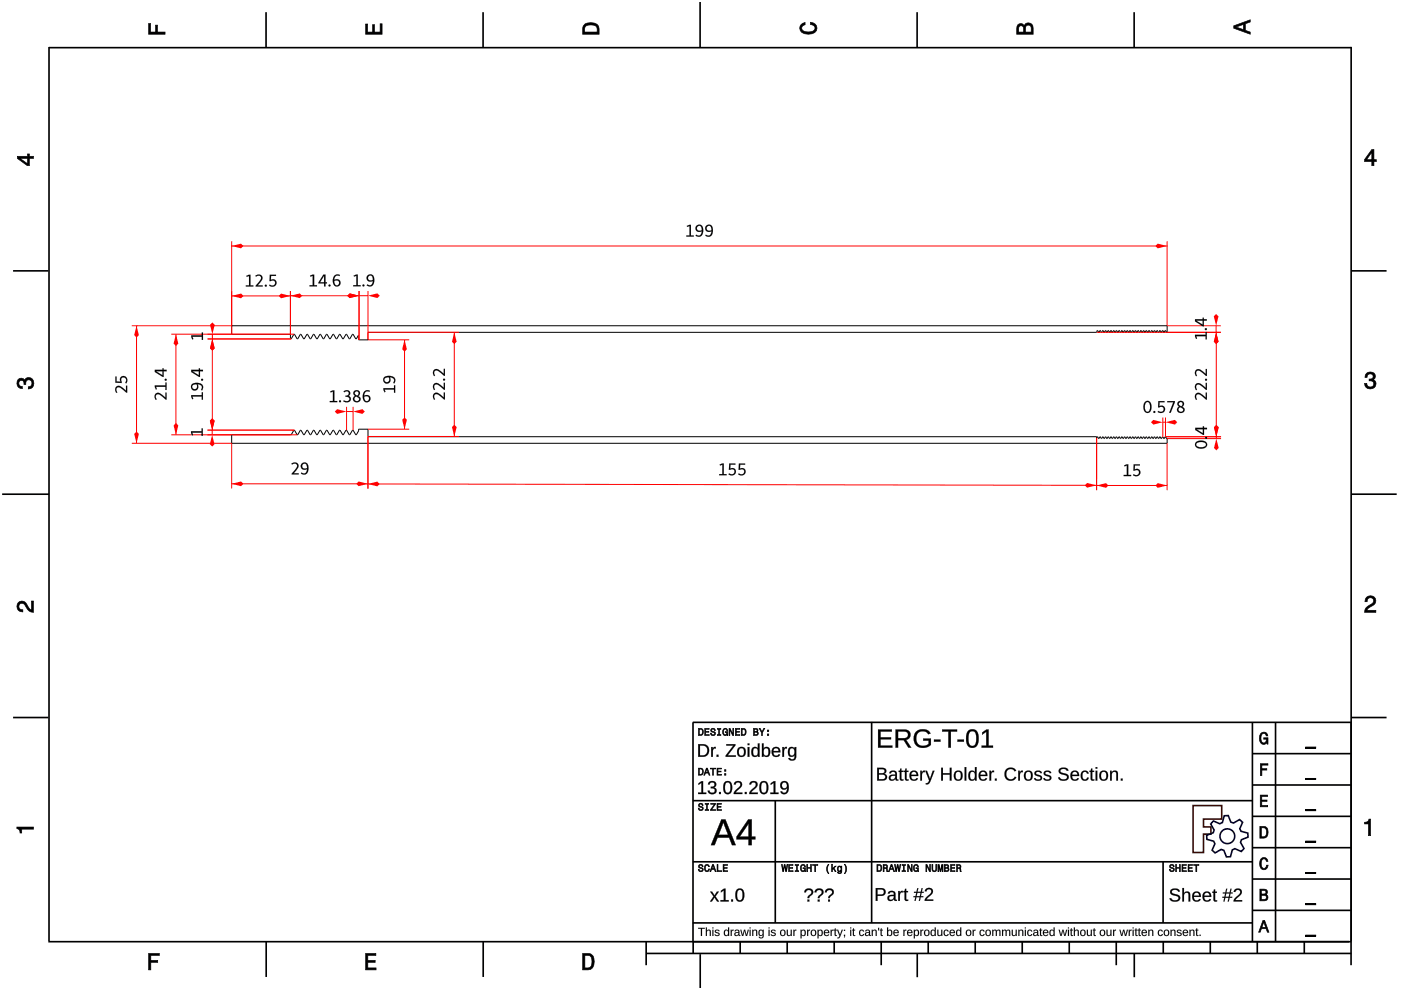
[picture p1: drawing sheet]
<svg xmlns="http://www.w3.org/2000/svg" width="297mm" height="210mm" viewBox="0 0 297 210" stroke-linecap="round" stroke-linejoin="round" font-family="sans-serif">
<g fill="none" stroke="#000" stroke-width=".35">
<path d="M10.4 10v189.5M10.4 10.1h276.1M56.4 2.6v7.5M102.4 2.6v7.5M148.4 .4v9.7M194.4 2.6v7.5M240.5 2.6v7.5M286.5 9.9v189.6M2.8 57.4h7.4M286.5 57.4h7.5M.5 104.8h9.9M286.5 104.8h9.6"/>
<path d="M2.8 152.1h7.4M286.5 152.1h7.5M10.2 199.7h275.8M56.4 199.7v7.4M102.4 199.7v7.4M137 199.7v4.9M147 199.7v2.5M156.9 199.7v2.5M166.9 199.7v2.5M176.9 199.7v2.5M186.8 199.7v4.9M196.8 199.7v2.5"/>
<path d="M206.8 199.7v2.5M216.7 199.7v2.5M226.7 199.7v2.5M236.7 199.7v4.9M246.6 199.7v2.5M256.6 199.7v2.5M266.6 199.7v2.5M276.5 199.7v2.5M286.5 199.7v4.9M137 202.2h149.5M148.5 202.3v7.2M194.5 202.1v5.1"/>
<path d="M240.5 202.1v5.1"/>
</g>
<g fill="#000">
<path d="M31.5 5h.4v1.8h1.1v-1.5h.4v1.5h1.6v.5h-3.5z" fill-rule="evenodd"/>
<path d="M77.5 5.1h.4v1.7h1.1v-1.6h.4v1.6h1.2v-1.8h.4v2.3h-3.5z" fill-rule="evenodd"/>
<path d="M124 5.1a2.18 2.18 0 0 0-.5 2.2h3.5v-1.2a1.42 1.42 0 0 0-1.7-1.3zM124.3 5.5a2.13 2.13 0 0 1 2.2 .3l.1 1h-2.6v-1z" fill-rule="evenodd"/>
<path d="M169.9 5.2l.8-.4v.4a.7 .7 0 0 0-.7 .6 .7 .7 0 0 0 .3 .8 1.69 1.69 0 0 0 2.5-.6 .9 .9 0 0 0-1-.8v-.5a1.24 1.24 0 0 1 1.4 1.1 1.24 1.24 0 0 1-1 1.4 2.22 2.22 0 0 1-2.5-.7l-.2-.5z" fill-rule="evenodd"/>
<path d="M215.8 5.3l-.2 .7v1.3h3.5v-1.4a.98 .98 0 0 0-.8-1 .98 .98 0 0 0-1.1 .6 .83 .83 0 0 0-1.4-.2zM216.1 5.6a.54 .54 0 0 1 .6-.1 .54 .54 0 0 1 .3 .6v.7h-1zM217.6 5.5a.62 .62 0 0 1 .7-.1 .62 .62 0 0 1 .3 .6v.8h-1.2z" fill-rule="evenodd"/>
<path d="M261.6 5.5v.5l3.5 1.3v-.5l-1.1-.4v-1.4l1.1-.3v-.5zM262.1 5.7l1.5-.5v1.1z" fill-rule="evenodd"/>
<path d="M3.7 33.1v.5l2.1 1.5h.4v-1.5h.9v-.5h-.9v-.5h-.4v.5zM4.3 33.6h1.5v1.1z" fill-rule="evenodd"/>
<path d="M290.8 31.7l-1.5 2.1v.5h1.5v.8h.5v-.8h.5v-.4h-.5v-2.2zM290.8 32.3v1.6h-1.1z" fill-rule="evenodd"/>
<path d="M3.8 80.5a.85 .85 0 0 1 1.4 .1 1.05 1.05 0 0 1 1.3-.5 1.05 1.05 0 0 1 .7 1.2 1.1 1.1 0 0 1-1.2 1.2v-.5a.71 .71 0 0 0 .8-1 .71 .71 0 0 0-1.3 0v.5h-.4a.61 .61 0 0 0-.3-.8 .61 .61 0 0 0-.8 .3 .61 .61 0 0 0 .2 .8l.5 .1v.5a1.15 1.15 0 0 1-1.1-.7 1.15 1.15 0 0 1 .2-1.2z" fill-rule="evenodd"/>
<path d="M289.7 79.2a1.07 1.07 0 0 1 1.3-.2 1.07 1.07 0 0 1 .5 1.2l-.3 .3a1.05 1.05 0 0 1 .5 1.3 1.05 1.05 0 0 1-1.2 .7 1.1 1.1 0 0 1-1.2-1.2h.5a.71 .71 0 0 0 1 .7 .71 .71 0 0 0 0-1.2h-.5v-.4a.61 .61 0 0 0 .8-.3 .61 .61 0 0 0-.3-.8 .61 .61 0 0 0-.8 .2l-.2 .5h-.4z" fill-rule="evenodd"/>
<path d="M3.9 127.8a1.21 1.21 0 0 1 2 .7l.3 .5 .5 .3v-1.9h.4v2.4a1.8 1.8 0 0 1-1.7-1.4 .71 .71 0 0 0-.9-.5 .71 .71 0 0 0-.5 .9 .71 .71 0 0 0 .8 .5v.4a1.18 1.18 0 0 1-1.1-.6 1.18 1.18 0 0 1 .2-1.3z" fill-rule="evenodd"/>
<path d="M289.7 126.6a1.17 1.17 0 0 1 1.9 .3 1.17 1.17 0 0 1-.9 1.7l-.6 .4-.3 .4h1.9v.4h-2.4a1.8 1.8 0 0 1 1.4-1.7 .71 .71 0 0 0 .5-.9 .71 .71 0 0 0-.8-.5 .71 .71 0 0 0-.5 .9h-.5z" fill-rule="evenodd"/>
<path d="M3.6 175.3h3.5v.5h-2.5v.8h-.3a.77 .77 0 0 0-.7-.9z" fill-rule="evenodd"/>
<path d="M289.3 174.3a.77 .77 0 0 0 .9-.6h.4v3.5h-.5v-2.5h-.8z" fill-rule="evenodd"/>
</g>
<g fill="#000">
<path d="M31.5 5v2.3h3.5v-.5l-1.7 .1 .1-1.6h-.4v1.6h-1.1v-1.9zM31.4 4.9h.6l-.1 1.9h1.1l-.1-1.5h.6l-.1 1.5 1.7-.1v.6h-3.7z"/>
<path d="M77.5 5.1v2.2h3.5v-2.3h-.4l.1 1.9h-1.4v-1.7h-.3l.1 1.7h-1.2v-1.8zM77.5 5h.5l-.1 1.8h1.1l-.1-1.6h.6l-.1 1.6h1.2l-.1-1.8h.6v2.3h-3.6z"/>
<path d="M124 5.1l-.4 .7-.1 1.5h3.5l-.1-1.7-.3-.5-1.3-.3zM123.9 5.1l.6-.3 .8-.1 .7 .1 .6 .3 .4 .4 .1 1.8h-3.6v-1.5zM124.2 5.4l1.1-.2 1 .2 .3 .3 .1 1.2h-2.8l.1-1.2zM124.3 5.5l-.3 .3v1h2.6l-.1-1-.2-.3-1-.2z"/>
<path d="M169.9 5.2l-.4 .8 .2 .5 .3 .4 .6 .3h1.6l.6-.3 .3-.4 .1-.5-.1-.5-.7-.6-.6-.2v.5l.8 .2 .3 .6-.1 .3-.8 .5h-1.2l-.5-.2-.3-.3v-.6l.4-.4 .3-.1v-.4zM169.8 5.1l1-.4v.6l-.4 .1-.4 .3 .1 .6 .7 .4h1.2l.4-.1 .4-.6-.2-.5-.8-.3v-.6l.7 .2 .7 .7 .1 .5-.1 .5-.4 .5-.6 .2h-1.6l-.6-.2-.4-.5-.1-.5z"/>
<path d="M215.8 5.3l-.2 .7v1.3h3.5l-.1-1.8-.6-.6-.4-.1-.5 .2-.3 .6-.5-.6-.6 .1zM215.7 5.2l.3-.2h.7l.5 .5v-.3l.5-.4 .8 .1 .5 .6 .1 1.8h-3.6v-1.3zM216 5.6l.5-.2 .4 .2 .2 1.3h-1.2zM216.1 5.6l-.1 1.2h1l-.1-1.2-.4-.1zM217.5 5.5l.5-.2 .5 .1 .2 1.5h-1.3zM217.6 5.5l-.2 1.3h1.2l-.1-1.3-.5-.2z"/>
<path d="M261.6 5.5v.5l3.5 1.3v-.5l-1.1-.3v-1.5l1.1-.3v-.5zM261.5 5.4l3.6-1.3v.6l-1.1 .3v1.4l1.1 .4v.6l-3.6-1.4zM261.9 5.7l1.8-.6v1.3zM262.1 5.7l1.5 .6v-1.1l-1.5 .6z"/>
<path d="M3.7 33.1v.5l2.1 1.5h.4v-1.6l.9 .1v-.5l-.9 .1v-.6h-.4l.1 .6zM3.6 33.1h2.2v-.5h.5l-.1 .5h1v.6l-1-.1 .1 1.6h-.5l-2.2-1.6zM4.1 33.5h1.8v1.3zM4.3 33.5l1.5 1.2v-1.1l-1.5 .1z"/>
<path d="M290.8 31.7l-1.5 2.1v.5l1.6-.1-.1 .9h.5l-.1-.9 .6 .1v-.4h-.6l.1-2.2zM290.8 31.6h.6l-.1 2.3 .6-.1v.5h-.6l.1 .9h-.6v-.9h-1.5v-.5zM290.9 32.1v1.8h-1.3zM290.8 32.3h.1l-1.1 1.6-.1-.1 1.1 .1z"/>
<path d="M3.8 80.5l-.2 .8 .1 .4 .5 .6 .5 .1v-.5l-.6-.1-.2-.5 .2-.5 .4-.2 .5 .2 .1 .7h.4l-.1-.6 .4-.4h.6l.2 .2 .2 .2v.7l-.4 .4h-.4v.5l.5-.1 .6-.6v-1l-.6-.7h-.7l-.4 .3-.2 .3-.2-.4-.5-.1zM3.8 80.4l.7-.3 .5 .1 .2 .4 .1-.3 .5-.3 .8 .1 .6 .6v1.1l-.7 .7h-.6v-.5h.4l.4-.4-.1-.9-.8-.1-.3 .4v.6h-.5v-.8l-.5-.1-.4 .1-.1 .5 .2 .5 .6 .1v.6l-.6-.1-.6-.6-.1-.5z"/>
<path d="M289.7 79.2l-.3 .8h.4v-.3l.4-.4 .8 .1 .2 .7-.4 .3h-.5v.4l.8 .1 .2 .5-.2 .5-.2 .2h-.7l-.3-.2-.1-.6h-.5l.1 .5 .6 .6h1l.4-.2 .4-.8-.2-.6-.5-.3 .4-.3v-.8l-.5-.5h-.5zM289.7 79.1l.8-.3 .9 .3 .2 .3v.9l-.4 .2 .5 .3 .1 .6-.3 .8-.5 .3h-1l-.7-.7v-.6h.5l.2 .7 .5 .2 .6-.2 .2-.5-.2-.5-.6-.2-.3 .1v-.5h.6l.3-.2-.1-.7-.8-.1-.3 .4v.4h-.6l.1-.6z"/>
<path d="M3.9 127.8l-.3 .8 .3 .8 .9 .3v-.4l-.6-.1-.3-.6 .2-.5 .5-.3 .7 .4 .9 1.4 .9 .2v-2.4h-.4v2l-.5-.3-.9-1.5-.7-.2zM3.8 127.7l.8-.3 .7 .2 .9 1.4 .5 .3-.1-1.9h.6v2.5l-1.1-.3-.9-1.4-.6-.3-.4 .2-.2 .5 .2 .5 .7 .1v.6l-.6-.1-.4-.2-.4-.9z"/>
<path d="M289.7 126.6l-.3 1h.5l.1-.7 .5-.2 .6 .2 .2 .4-.3 .7-1.4 .9-.3 .9h2.4v-.4l-2 .1 .4-.6 1.2-.7 .4-.8-.1-.5-.6-.5h-.9zM289.7 126.6l.9-.4 .8 .4 .3 .3 .1 .5-.2 .6-1.5 1-.3 .4 2-.1v.6h-2.5l.2-1 1.4-1 .3-.6-.2-.4-.5-.2-.5 .2-.1 .7h-.6l.1-.6z"/>
<path d="M3.6 175.3v.4l.5 .2 .2 .7h.3l-.1-.9 2.6 .1v-.5zM3.5 175.3h3.7v.6l-2.6-.1 .1 .9h-.5l-.1-.7-.6-.3z"/>
<path d="M289.3 174.3v.4l.9-.1-.1 2.6h.5v-3.5h-.4l-.2 .5zM289.3 174.3l.7-.1 .2-.6h.5v3.6h-.6v-2.5l-.8 .1z"/>
</g>
<path d="M49.1 69.1h198.4v1.3l-.2 .1-.2-.4-.3 .4-.3-.4-.3 .4-.3-.4-.3 .4-.3-.4-.3 .4-.3-.4-.2 .4-.3-.4-.3 .4-.3-.4-.3 .4-.3-.4-.3 .4-.3-.4-.2 .4-.3-.4-.3 .4-.3-.4-.3 .4-.3-.4-.3 .4-.3-.4-.3 .4-.2-.4-.3 .4-.3-.4-.3 .4-.3-.4-.3 .4-.3-.4-.3 .4-.2-.4-.3 .4-.3-.4-.3 .4-.3-.4-.3 .4-.3-.4-.3 .4-.2-.4-.3 .4-.3-.4-.3 .4-.3-.4-.3 .4-.3-.4-.3 .4-.3-.4-.1 .4h-154.5v1.6h-2v-1.1l-.6 .9-.5-1-.7 1-.7-1-.7 1-.7-1-.7 1-.7-1-.7 1-.7-1-.7 1-.6-1-.7 1-.7-1-.7 1-.7-1-.7 1-.7-1-.7 1-.7-1-.7 1-.1-.1v-.9h-12.5zM49.1 92.2h12.6l.6-1 .7 1 .7-1 .7 1 .7-1 .7 1 .7-1 .6 1 .7-1 .7 1 .7-1 .7 1 .7-1 .7 1 .7-1 .8 1 .7-1 .7 1 .7-1 .6 1 .5-.8v-.4h2v1.6h154.5v.2l.2-.2 .2 .4 .3-.4 .3 .4 .3-.4 .3 .4 .3-.4 .3 .4 .3-.4 .2 .4 .3-.4 .3 .4 .3-.4 .3 .4 .3-.4 .3 .4 .3-.4 .2 .4 .3-.4 .3 .4 .3-.4 .3 .4 .3-.4 .3 .4 .3-.4 .2 .4 .3-.4 .3 .4 .3-.4 .3 .4 .3-.4 .3 .4 .3-.4 .3 .4 .2-.4 .3 .4 .3-.4 .3 .4 .3-.4 .3 .4 .3-.4 .3 .4 .2-.4 .3 .4 .3-.4 .3 .4 .3-.4 .3 .4 .3-.4 .3 .4 .3-.4 .2 .4 .2-.1v1.1h-198.4zM61.6 92.2h.1" fill="none" stroke="#000" stroke-width=".21"/>
<path d="M28 69.1h21.1M28.9 69.1v24.9M28 94h21.1" fill="none" stroke="#f00" stroke-width=".21"/>
<g fill="#f00">
<path d="M28.9 91.5l.5 .5-.5 2-.4-2z"/>
<path d="M28.9 69.1l.5 2-.5 .5-.4-.5z"/>
</g>
<g fill="#000">
<path d="M24.6 82l-.1 .9 .2 .4 .2-.1a.6 .6 0 0 1-.1-.9 .6 .6 0 0 1 .8-.1l1.4 1v-1.4h-.3v1.1l-1.1-1a.76 .76 0 0 0-1 .1zM24.6 82a1.11 1.11 0 0 1 1.6 .4l.5 .4v-1h.3v1.5h-.2l-.9-.8a.76 .76 0 0 0-1.2-.1v.4l.2 .4-.2 .1-.3-.7zM24.5 79.8v1.3l1.3 .1v-.3a.59 .59 0 0 1 0-.7 .59 .59 0 0 1 .8-.1 .59 .59 0 0 1 .1 .7l-.1 .4 .2 .1a.82 .82 0 0 0-.1-1.4 .82 .82 0 0 0-1.3 .5l.2 .5h-.9v-1.1zM24.5 79.8h.2v1.1h.9a.84 .84 0 0 1 .6-1.3 .84 .84 0 0 1 .8 1.3l-.2 .4-.3-.1a.61 .61 0 0 0 .1-.9 .61 .61 0 0 0-.8-.1v1h-1.3z"/>
<path d="M24.6 82l-.1 .9 .2 .4 .2-.1a.59 .59 0 0 1-.2-.9 .59 .59 0 0 1 .9 0l1.4 .9v-1.4h-.3v1l-1.1-.9a.77 .77 0 0 0-1 .1zM24.5 79.8v1.3l1.3 .1v-.3a.58 .58 0 0 1 .1-.8 .58 .58 0 0 1 .8 .1 .58 .58 0 0 1 0 .8l-.1 .2 .2 .1a.84 .84 0 0 0-.1-1.4 .84 .84 0 0 0-1.3 .5l.2 .5h-.9v-1.1z"/>
</g>
<path d="M36.3 70.9h12.8M37.3 70.9v21.3M36.3 92.2h12.8" fill="none" stroke="#f00" stroke-width=".21"/>
<g fill="#f00">
<path d="M37.3 89.7l.5 .5-.5 2-.5-2z"/>
<path d="M37.3 70.9l.5 2-.5 .5-.5-.5z"/>
</g>
<g fill="#000">
<path d="M33 83.5l-.2 .8 .2 .5 .2-.1a.6 .6 0 0 1-.1-.9 .6 .6 0 0 1 .9-.1l1.3 1v-1.4h-.2v1l-1.2-.9a.76 .76 0 0 0-.9 .1zM33 83.5a1.11 1.11 0 0 1 1.6 .4l.5 .4v-1.1h.2v1.5h-.2l-.9-.7a.76 .76 0 0 0-1.1-.2v.5l.1 .4-.2 .1-.2-.8zM32.8 81.7l.3 .9 .2-.1-.3-.5h2.1v.7h.2v-1.6h-.2v.6zM32.8 81.7h2.3v-.6h.2v1.6h-.2v-.7h-2l.2 .5-.3 .1zM34.9 80.5a.2 .2 0 0 0 .4 0 .2 .2 0 0 0-.4 0zM34.9 80.5a.25 .25 0 0 1 .5 0 .25 .25 0 0 1-.5 0zM32.8 78.4v.5l1.7 1h.2v-1.2h.6v-.3h-.6v-.3h-.2v.3zM32.8 78.4h1.7l-.1-.3h.3v.3h.6v.3h-.6v1.2h-.2l-1.7-1zM33 78.7h1.5v.9zM33.1 78.7l1.4 .9v-.9z"/>
<path d="M33 83.5l-.2 .8 .2 .5 .2-.1a.59 .59 0 0 1-.1-.9 .59 .59 0 0 1 .8-.1l1.4 1v-1.4h-.2v1l-1.2-.9a.77 .77 0 0 0-.9 .1zM32.8 81.7l.3 .9 .2-.1-.2-.5h2v.7h.2v-1.6h-.2v.6zM34.9 80.5a.22 .22 0 0 0 .4 0 .22 .22 0 0 0-.4 0zM32.8 78.4v.5l1.7 1h.2v-1.2h.6v-.3h-.6v-.3h-.2v.3zM33.1 78.7h1.4v.9z"/>
</g>
<path d="M44 71.9h17.7M45 71.9v19.3M44 91.2h18.4" fill="none" stroke="#f00" stroke-width=".21"/>
<g fill="#f00">
<path d="M45 88.7l.5 .5-.5 2-.5-2z"/>
<path d="M45 71.9l.5 2-.5 .5-.5-.5z"/>
</g>
<g fill="#000">
<path d="M40.5 83.8l.3 .9 .2-.1-.2-.5h2v.6h.2v-1.5h-.2v.6zM40.8 81.7a.64 .64 0 0 1 .9-.1 .54 .54 0 0 1-.4 .9 .54 .54 0 0 1-.5-.8zM40.7 81.4a.8 .8 0 0 0 0 1.1 .8 .8 0 0 0 1.1 .1 .8 .8 0 0 0 .1-1.1 .72 .72 0 0 1 .8 .3 .72 .72 0 0 1-.1 .9l.2 .1a1.02 1.02 0 0 0 .1-1.3 1.02 1.02 0 0 0-1.2-.3zM42.6 80.5a.25 .25 0 0 0 .5 0 .25 .25 0 0 0-.5 0zM40.5 78.4v.5l1.7 1h.2v-1.2h.6v-.3h-.6v-.3h-.2v.3zM40.8 78.7h1.4v.9z"/>
<path d="M40.5 83.8l.3 .9 .2-.1-.2-.5h2v.6h.2v-1.5h-.2v.6zM40.5 83.8h2.3v-.6h.2v1.6h-.2v-.7h-2l.2 .5-.2 .1zM40.8 81.7l.6-.2a.52 .52 0 0 1 .5 .4 .52 .52 0 0 1-.4 .6 .55 .55 0 0 1-.6-.1 .55 .55 0 0 1-.1-.7zM40.9 81.7l-.1 .6a.57 .57 0 0 0 .8 0 .57 .57 0 0 0 .1-.8zM40.8 81.4a.79 .79 0 0 0-.1 1.1 .79 .79 0 0 0 1.1 .1 .79 .79 0 0 0 .1-1.1 .73 .73 0 0 1 .8 .3 .73 .73 0 0 1-.1 .9l.2 .1a1 1 0 0 0 .1-1.3 1 1 0 0 0-1.2-.3zM40.7 81.4l1-.2a1.03 1.03 0 0 1 1.2 .3 1.03 1.03 0 0 1-.1 1.3l-.2-.1a.71 .71 0 0 0 .1-.9 .71 .71 0 0 0-.8-.3 .82 .82 0 0 1-.1 1.1 .82 .82 0 0 1-1.1 0 .82 .82 0 0 1 0-1.2zM42.6 80.5a.2 .2 0 0 0 .4 0 .2 .2 0 0 0-.4 0zM42.6 80.5a.25 .25 0 0 1 .5 0 .25 .25 0 0 1-.5 0zM40.5 78.4v.5l1.7 1h.2v-1.2h.6v-.3h-.6v-.3h-.2v.3zM40.5 78.4h1.7l-.1-.3h.3v.3h.7v.3h-.7v1.2h-.2l-1.7-1zM40.7 78.7h1.5v.9zM40.8 78.7l1.4 .9v-.9z"/>
</g>
<path d="M76.1 61.7v10.4M76.1 62.7h1.9M78 61.7v10.4" fill="none" stroke="#f00" stroke-width=".21"/>
<g fill="#f00">
<path d="M74.1 62.2l2 .5-2 .5-.5-.5z"/>
<path d="M78 62.7l2-.5 .5 .5-.5 .5z"/>
</g>
<g fill="#000">
<path d="M75 58.4l.1 .2 .5-.1v2h-.7v.2h1.6v-.2h-.6v-2.3zM76.8 60.5a.25 .25 0 0 0 .5 0 .25 .25 0 0 0-.5 0zM78.3 58.5l.2-.1a.62 .62 0 0 1 .4 1 .56 .56 0 0 1-.8-.1 .56 .56 0 0 1 .2-.8zM78 58.4a.81 .81 0 0 0-.1 1.1 .81 .81 0 0 0 1.2 .1 .72 .72 0 0 1-.4 .8 .72 .72 0 0 1-.8-.1l-.1 .2a1.02 1.02 0 0 0 1.2 .1 1.02 1.02 0 0 0 .4-1.2 .9 .9 0 0 0-.4-1 .9 .9 0 0 0-1 0z"/>
<path d="M75 58.4l.1 .2 .5-.2v2.1h-.7v.2h1.6v-.2h-.7l.1-2.3zM75 58.4l.9-.2v2.3l.6-.1v.3h-1.6v-.3l.7 .1v-2l-.5 .2zM76.9 60.5a.2 .2 0 0 0 .4 0 .2 .2 0 0 0-.4 0zM76.8 60.5a.25 .25 0 0 1 .5 0 .25 .25 0 0 1-.5 0zM78.3 58.5a.59 .59 0 0 1 .7 .2 .59 .59 0 0 1-.1 .7 .58 .58 0 0 1-.8-.1 .58 .58 0 0 1 .2-.8zM78.3 58.5a.57 .57 0 0 0-.1 .8 .57 .57 0 0 0 .9 0h-.1a.65 .65 0 0 0-.7-.8zM78 58.4a.8 .8 0 0 0 0 1.1 .8 .8 0 0 0 1.1 0 .73 .73 0 0 1-.3 .9 .73 .73 0 0 1-.9-.1l-.1 .2a1 1 0 0 0 1.2 0 1 1 0 0 0 .3-1.1 .88 .88 0 0 0-.3-1 .88 .88 0 0 0-1 0zM78 58.4a.9 .9 0 0 1 1.1-.1 .9 .9 0 0 1 .3 1.1 1.03 1.03 0 0 1-.4 1.2 1.03 1.03 0 0 1-1.3-.1l.2-.2a.71 .71 0 0 0 .8 .1 .71 .71 0 0 0 .3-.8h.1a.82 .82 0 0 1-1.2-.1 .82 .82 0 0 1 .1-1.1z"/>
</g>
<path d="M61.6 61.7v9.2M61.6 62.7h14.5M76.1 61.7v10.4" fill="none" stroke="#f00" stroke-width=".21"/>
<g fill="#f00">
<path d="M61.6 62.7l2-.5 .5 .5-.5 .5z"/>
<path d="M74.1 62.2l2 .5-2 .5-.5-.5z"/>
</g>
<g fill="#000">
<path d="M65.7 58.5l.1 .2 .5-.2v2h-.7v.2h1.6v-.2h-.6v-2.3zM68.6 58.2l-1.1 1.9h1.2v.6h.3v-.6h.3v-.2h-.3v-1.7zM68.7 58.5v1.4h-.8zM69.6 60.5a.25 .25 0 0 0 .5 0 .25 .25 0 0 0-.5 0zM70.9 58.4a1.44 1.44 0 0 0 .5 2.3 .8 .8 0 0 0 .8-1 .8 .8 0 0 0-1.3-.3 .73 .73 0 0 1 .2-.8 .73 .73 0 0 1 .9-.1v-.2a.99 .99 0 0 0-1.1 .1zM70.9 59.6l.8-.1a.57 .57 0 0 1-.1 1h-.2a.78 .78 0 0 1-.5-.9z"/>
<path d="M65.7 58.5l.1 .2 .5-.3v2.1h-.7v.2h1.6v-.2h-.6v-2.3zM65.7 58.4l.9-.2v2.3h.6v.2h-1.6v-.2h.7v-2l-.5 .2zM68.6 58.2l-1.1 1.9h1.2v.6h.3v-.6h.3v-.2h-.3v-1.7zM68.5 58.2h.5v1.7l.3-.1v.3h-.3v.6h-.3v-.6h-1.2zM68.7 58.4v1.5h-.9zM68.7 58.5l-.8 1.4h.8zM69.7 60.5a.2 .2 0 0 0 .4 0 .2 .2 0 0 0-.4 0zM69.6 60.5a.25 .25 0 0 1 .5 0 .25 .25 0 0 1-.5 0zM70.9 58.5a1.42 1.42 0 0 0 .5 2.2 .79 .79 0 0 0 .7-1 .79 .79 0 0 0-1.3-.3 .74 .74 0 0 1 .3-.8 .74 .74 0 0 1 .9-.1l.1-.2h-.1a.98 .98 0 0 0-1.1 .2zM70.9 58.4a.88 .88 0 0 1 1.2-.1l-.1 .3a.72 .72 0 0 0-.9 0 .72 .72 0 0 0-.2 .8 .82 .82 0 0 1 1.2 .2 .82 .82 0 0 1-.6 1.2 .82 .82 0 0 1-.9-.9 1.83 1.83 0 0 1 .3-1.5zM70.8 59.6a.6 .6 0 0 1 1 0 .6 .6 0 0 1-.4 .9 .81 .81 0 0 1-.6-.9zM70.9 59.6a.67 .67 0 0 0 .7 .8 .55 .55 0 0 0 0-.9z"/>
</g>
<path d="M49.1 61.7v9.2M49.1 62.7h12.5M61.6 61.7v9.2" fill="none" stroke="#f00" stroke-width=".21"/>
<g fill="#f00">
<path d="M49.1 62.7l2-.5 .5 .5-.5 .5z"/>
<path d="M59.6 62.2l2 .5-2 .5-.5-.5z"/>
</g>
<g fill="#000">
<path d="M52.2 58.5l.1 .2 .5-.2v2h-.7v.2h1.6v-.2h-.6v-2.2zM54.2 58.5l.1 .2a.59 .59 0 0 1 .8-.2 .59 .59 0 0 1 .1 .9l-1 1.3h1.5v-.2h-1.1l.8-.9a.85 .85 0 0 0 0-1.2 .85 .85 0 0 0-1.2 .1zM56.1 60.6a.25 .25 0 0 0 .5 0 .25 .25 0 0 0-.5 0zM57.2 58.3l-.1 1.3h.3a.58 .58 0 0 1 .8 .1 .58 .58 0 0 1-.1 .8 .58 .58 0 0 1-.8-.1l-.1-.1-.1 .3a.84 .84 0 0 0 1.3-.1 .84 .84 0 0 0-.5-1.3l-.5 .1 .1-.8h1v-.2z"/>
<path d="M52.2 58.5l.1 .2 .5-.2v2h-.7v.2h1.6v-.2h-.6v-2.2zM52.2 58.5l.9-.3v2.3h.6v.3h-1.6v-.3h.7v-2l-.5 .2zM54.2 58.5l.1 .2a.6 .6 0 0 1 .8-.2 .6 .6 0 0 1 .1 .9l-1 1.3h1.5v-.2h-1.1l.7-.9a.83 .83 0 0 0 .1-1.2 .83 .83 0 0 0-1.2 .1zM54.1 58.5a.86 .86 0 0 1 1.3-.1 .86 .86 0 0 1 0 1.2l-.8 .9h1.1v.3h-1.5v-.2l.8-.9a.76 .76 0 0 0 .1-1.2h-.5l-.3 .2zM56.2 60.6a.2 .2 0 0 0 .4 0 .2 .2 0 0 0-.4 0zM56.1 60.6a.25 .25 0 0 1 .5 0 .25 .25 0 0 1-.5 0zM57.2 58.3l-.1 1.3h.3a.59 .59 0 0 1 .8 0 .59 .59 0 0 1 .1 .8 .59 .59 0 0 1-.8 .1l-.3-.2-.1 .3a.82 .82 0 0 0 1.3-.1 .82 .82 0 0 0-.5-1.3l-.5 .2 .1-.9h1v-.2zM57.2 58.2h1.3v.3h-1l-.1 .8a.84 .84 0 0 1 1.3 .7 .84 .84 0 0 1-1.2 .8l-.5-.2 .2-.3a.61 .61 0 0 0 .9 .1 .61 .61 0 0 0 0-.9l-1 .1z"/>
</g>
<path d="M49.1 94v9.6M78 92.5v11.1M49.1 102.6h28.9" fill="none" stroke="#f00" stroke-width=".21"/>
<g fill="#f00">
<path d="M76 102.1l2 .5-2 .5-.5-.5z"/>
<path d="M49.1 102.6l2-.5 .5 .5-.5 .5z"/>
</g>
<g fill="#000">
<path d="M61.8 98.3l.1 .2a.59 .59 0 0 1 .9-.1 .59 .59 0 0 1 0 .8l-.9 1.4h1.4v-.2h-1l.7-.9a.85 .85 0 0 0 0-1.3 .85 .85 0 0 0-1.2 .1zM64.3 98.4l.3-.1a.62 .62 0 0 1 .3 1 .56 .56 0 0 1-.7-.2 .56 .56 0 0 1 .1-.7zM64 98.3a.81 .81 0 0 0 0 1.1 .81 .81 0 0 0 1.1 .1 .72 .72 0 0 1-.3 .8 .72 .72 0 0 1-.9-.1l-.1 .2a1.02 1.02 0 0 0 1.2 0 1.02 1.02 0 0 0 .4-1.1 .9 .9 0 0 0-.3-1.1 .9 .9 0 0 0-1.1 .1z"/>
<path d="M61.8 98.3l.1 .2a.6 .6 0 0 1 .9-.1 .6 .6 0 0 1 .1 .8l-1 1.4h1.4v-.2h-1.1l.8-.9a.83 .83 0 0 0 0-1.3 .83 .83 0 0 0-1.2 .1zM61.8 98.3a.86 .86 0 0 1 1.2-.1 .86 .86 0 0 1 0 1.3l-.7 .9 1-.1v.3h-1.5v-.2l.8-.9a.76 .76 0 0 0 .1-1.1l-.4-.1-.4 .2zM64.3 98.4a.59 .59 0 0 1 .7 .2 .59 .59 0 0 1-.1 .7 .58 .58 0 0 1-.8-.1 .58 .58 0 0 1 .2-.8zM64.3 98.4a.57 .57 0 0 0 0 .8 .57 .57 0 0 0 .8 0 .65 .65 0 0 0-.8-.8zM64 98.3a.8 .8 0 0 0 0 1.1 .8 .8 0 0 0 1.1 0 .73 .73 0 0 1-.3 .9 .73 .73 0 0 1-.9-.1l-.1 .2a1 1 0 0 0 1.2 0 1 1 0 0 0 .4-1.1 .88 .88 0 0 0-.3-1 .88 .88 0 0 0-1.1 0zM64 98.2a.9 .9 0 0 1 1.1 0 .9 .9 0 0 1 .3 1.1 1.03 1.03 0 0 1-.4 1.2 1.03 1.03 0 0 1-1.2-.1l.1-.2a.71 .71 0 0 0 .9 .1 .71 .71 0 0 0 .3-.8 .82 .82 0 0 1-1.1-.1 .82 .82 0 0 1 0-1.2z"/>
</g>
<path d="M78 92.5v11.1M232.5 92.8v11.1M78 102.6l154.5 .3" fill="none" stroke="#f00" stroke-width=".21"/>
<g fill="#f00">
<path d="M230 102.9l.5-.5 2 .5-2 .5z"/>
<path d="M78 102.6l2-.5 .5 .5-.5 .5z"/>
</g>
<g fill="#000">
<path d="M152.6 98.5l.1 .2 .5-.2v2h-.7v.3h1.5v-.3h-.6l.1-2.2zM154.6 98.3l-.1 1.3h.3a.58 .58 0 0 1 .8 .1 .58 .58 0 0 1-.1 .8 .58 .58 0 0 1-.8 0l-.1-.1-.1 .2a.84 .84 0 0 0 1.3-.1 .84 .84 0 0 0-.5-1.3l-.5 .2 .1-.9h1v-.2zM156.7 98.3l-.1 1.3h.3a.58 .58 0 0 1 .8 .1 .58 .58 0 0 1-.1 .8 .58 .58 0 0 1-.8 0l-.2-.1-.1 .2a.84 .84 0 0 0 1.4-.1 .84 .84 0 0 0-.5-1.3l-.5 .2v-.9h1.1v-.2z"/>
<path d="M152.6 98.5l.1 .2 .5-.2v2h-.7v.3h1.5v-.3h-.6l.1-2.2zM152.6 98.5l.9-.2-.1 2.2h.7v.3h-1.6v-.3h.7v-2l-.5 .2zM154.6 98.3l-.1 1.3h.3a.59 .59 0 0 1 .8 0 .59 .59 0 0 1 .1 .8 .59 .59 0 0 1-.8 .2l-.3-.2-.1 .2a.82 .82 0 0 0 1.3-.1 .82 .82 0 0 0-.5-1.2l-.5 .1 .1-.9h1v-.2zM154.6 98.3h1.3v.2h-1l-.1 .9a.84 .84 0 0 1 1.3 .6 .84 .84 0 0 1-1.2 .8l-.5-.2 .2-.3a.61 .61 0 0 0 .9 .2 .61 .61 0 0 0 0-.9h-1zM156.7 98.3l-.1 1.3h.3a.59 .59 0 0 1 .8 0 .59 .59 0 0 1 .1 .8 .59 .59 0 0 1-.8 .2l-.4-.2-.1 .2a.82 .82 0 0 0 1.4-.1 .82 .82 0 0 0-.5-1.2l-.5 .1v-.9h1.1v-.2zM156.7 98.3h1.3v.2h-1.1v.9a.84 .84 0 0 1 1.3 .6 .84 .84 0 0 1-1.3 .8l-.4-.2 .1-.3a.61 .61 0 0 0 .9 .2 .61 .61 0 0 0 .1-.9h-1z"/>
</g>
<path d="M78 70.5h19.3M96.3 70.5v22M78 92.5h19.3" fill="none" stroke="#f00" stroke-width=".21"/>
<g fill="#f00">
<path d="M96.3 90.1l.5 .4-.5 2-.5-2z"/>
<path d="M96.3 70.5l.5 2-.5 .5-.5-.5z"/>
</g>
<g fill="#000">
<path d="M92 83.5l-.2 .8 .2 .5 .2-.2a.6 .6 0 0 1-.1-.8 .6 .6 0 0 1 .9-.1l1.3 1v-1.5h-.2v1.1l-1.2-.9a.76 .76 0 0 0-.9 .1zM92 83.5a1.11 1.11 0 0 1 1.6 .3l.5 .5v-1.1h.2v1.5h-.1l-.9-.8a.76 .76 0 0 0-1.2-.1v.5l.2 .3-.3 .2-.2-.8zM92 81.4l-.2 .9 .2 .4 .2-.1a.6 .6 0 0 1-.1-.9 .6 .6 0 0 1 .9-.1l1.3 1v-1.4h-.2v1.1l-1.2-1a.76 .76 0 0 0-.9 .1zM92 81.4a1.11 1.11 0 0 1 1.6 .4l.5 .4v-1h.2v1.5h-.1l-.9-.8a.76 .76 0 0 0-1.2-.2v.5l.2 .4-.3 .1-.2-.7zM93.9 80.5a.2 .2 0 0 0 .4 0 .2 .2 0 0 0-.4 0zM93.9 80.5a.25 .25 0 0 1 .5 0 .25 .25 0 0 1-.5 0zM92 78.5l-.2 .8 .2 .4 .2-.1a.6 .6 0 0 1-.1-.8 .6 .6 0 0 1 .9-.1l1.3 1v-1.5h-.2v1.1l-1.2-.9a.76 .76 0 0 0-.9 .1zM92 78.4a1.11 1.11 0 0 1 1.6 .4l.5 .5v-1.1h.2v1.5h-.1l-.9-.8a.76 .76 0 0 0-1.2-.1v.5l.2 .3-.3 .2-.2-.8z"/>
<path d="M92 83.5l-.2 .8 .2 .5 .2-.2a.59 .59 0 0 1-.1-.8 .59 .59 0 0 1 .9-.1l1.3 1v-1.5h-.2v1.1l-1.2-.9a.77 .77 0 0 0-.9 .1zM92 81.4l-.2 .9 .2 .4 .2-.1a.59 .59 0 0 1-.1-.9 .59 .59 0 0 1 .9-.1l1.3 1v-1.4h-.2v1l-1.2-.9a.77 .77 0 0 0-.9 .1zM93.9 80.5a.25 .25 0 0 0 .5 0 .25 .25 0 0 0-.5 0zM92 78.5l-.2 .8 .2 .4 .2-.1a.59 .59 0 0 1-.1-.8 .59 .59 0 0 1 .9-.1l1.3 1v-1.5h-.2v1.1l-1.2-.9a.77 .77 0 0 0-.9 .1z"/>
</g>
<path d="M78 72.1h8.8M85.8 72.1v18.9M78 91h8.8" fill="none" stroke="#f00" stroke-width=".21"/>
<g fill="#f00">
<path d="M85.8 72.1l.5 2-.5 .4-.5-.4z"/>
<path d="M85.8 88.5l.5 .5-.5 2-.5-2z"/>
</g>
<g fill="#000">
<path d="M81.3 82.3l.2 .9 .2-.1-.2-.5h2v.7h.3v-1.6h-.3v.6zM81.6 80.2a.64 .64 0 0 1 .9 0 .54 .54 0 0 1-.4 .8 .54 .54 0 0 1-.5-.8zM81.5 79.9a.8 .8 0 0 0-.1 1.2 .8 .8 0 0 0 1.2 0 .8 .8 0 0 0 0-1.1 .72 .72 0 0 1 .9 .3 .72 .72 0 0 1-.1 .9l.2 .1a1.02 1.02 0 0 0 0-1.2 1.02 1.02 0 0 0-1.1-.4z"/>
<path d="M81.3 82.3l.2 .9 .2-.1-.2-.5h2.1l-.1 .7h.3v-1.6h-.3l.1 .6zM81.3 82.3h2.2v-.6h.3v1.6h-.3v-.7h-1.9l.1 .5-.2 .1zM81.6 80.2l.5-.2a.52 .52 0 0 1 .5 .4 .52 .52 0 0 1-.3 .6 .55 .55 0 0 1-.7-.1 .55 .55 0 0 1 0-.7zM81.6 80.2v.6a.57 .57 0 0 0 .8 0 .57 .57 0 0 0 0-.8zM81.5 79.9a.79 .79 0 0 0 0 1.2 .79 .79 0 0 0 1.1 0 .79 .79 0 0 0 0-1.1 .73 .73 0 0 1 .9 .3 .73 .73 0 0 1-.1 .9l.2 .1a1 1 0 0 0 0-1.2 1 1 0 0 0-1.1-.4zM81.5 79.9l1-.2a1.03 1.03 0 0 1 1.1 .4 1.03 1.03 0 0 1 0 1.2l-.3-.1a.71 .71 0 0 0 .2-.9 .71 .71 0 0 0-.9-.3 .82 .82 0 0 1 0 1.2 .82 .82 0 0 1-1.2-.1 .82 .82 0 0 1 .1-1.2z"/>
</g>
<path d="M247.4 70.5h11.5M257.9 70.5v22.1M247.1 92.6h11.8" fill="none" stroke="#f00" stroke-width=".21"/>
<g fill="#f00">
<path d="M257.9 90.1l.5 .5-.5 2-.5-2z"/>
<path d="M257.9 70.5l.5 2-.5 .5-.5-.5z"/>
</g>
<g fill="#000">
<path d="M253.6 83.5l-.2 .8 .2 .5 .2-.1a.6 .6 0 0 1-.1-.9 .6 .6 0 0 1 .8-.1l1.4 1v-1.4h-.3l.1 1-1.2-.9a.76 .76 0 0 0-.9 .1zM253.5 83.5a1.11 1.11 0 0 1 1.6 .4l.5 .4v-1.1h.3v1.5h-.2l-.9-.7a.76 .76 0 0 0-1.1-.2l-.1 .5 .2 .4-.2 .1-.3-.8zM253.6 81.4l-.2 .9 .2 .4 .2-.1a.6 .6 0 0 1-.1-.8 .6 .6 0 0 1 .8-.1l1.4 1v-1.5h-.3l.1 1.1-1.2-.9a.76 .76 0 0 0-.9 0zM253.5 81.4a1.11 1.11 0 0 1 1.6 .4l.5 .4v-1h.3v1.5h-.2l-.9-.8a.76 .76 0 0 0-1.1-.1l-.1 .5 .2 .3-.2 .1-.3-.7zM255.5 80.5a.2 .2 0 0 0 .4 0 .2 .2 0 0 0-.4 0zM255.5 80.5a.23 .23 0 0 1 .4 0 .23 .23 0 0 1-.4 0zM253.6 78.5l-.2 .8 .2 .5 .2-.2a.6 .6 0 0 1-.1-.8 .6 .6 0 0 1 .8-.1l1.4 1v-1.5h-.3l.1 1.1-1.2-.9a.76 .76 0 0 0-.9 .1zM253.5 78.5a1.11 1.11 0 0 1 1.6 .3l.5 .5v-1.1h.3v1.5h-.2l-.9-.8a.76 .76 0 0 0-1.1-.1l-.1 .5 .2 .4-.2 .1-.3-.8z"/>
<path d="M253.5 83.5l-.1 .8 .2 .5 .2-.1a.59 .59 0 0 1-.1-.9 .59 .59 0 0 1 .8-.1l1.4 1v-1.4h-.3v1l-1.1-.9a.77 .77 0 0 0-1 .1zM253.5 81.4l-.1 .9 .2 .4 .2-.1a.59 .59 0 0 1-.1-.9 .59 .59 0 0 1 .8 0l1.4 1v-1.5h-.3v1l-1.1-.9a.77 .77 0 0 0-1 .1zM255.5 80.5a.22 .22 0 0 0 .4 0 .22 .22 0 0 0-.4 0zM253.5 78.5l-.1 .8 .2 .5 .2-.2a.59 .59 0 0 1-.1-.8 .59 .59 0 0 1 .8-.1l1.4 1v-1.5h-.3v1.1l-1.1-.9a.77 .77 0 0 0-1 .1z"/>
</g>
<path d="M232.5 92.8v11.1M247.5 94v9.9M232.5 102.9h15" fill="none" stroke="#f00" stroke-width=".21"/>
<g fill="#f00">
<path d="M245.5 102.4l2 .5-2 .5-.5-.5z"/>
<path d="M232.5 102.9l2-.5 .5 .5-.5 .5z"/>
</g>
<g fill="#000">
<path d="M238.3 98.7l.1 .2 .5-.2v2h-.7v.2h1.6v-.2h-.6v-2.2zM240.4 98.5l-.1 1.3h.3a.58 .58 0 0 1 .8 .1 .58 .58 0 0 1-.1 .8 .58 .58 0 0 1-.8-.1l-.2-.1-.1 .3a.84 .84 0 0 0 1.4-.1 .84 .84 0 0 0-.5-1.3l-.5 .1v-.8h1.1v-.2z"/>
<path d="M238.3 98.7l.1 .2 .5-.2v2h-.7v.2h1.6v-.2h-.6v-2.2zM238.3 98.7l.9-.3v2.3h.6v.3h-1.6v-.3h.7v-2l-.5 .2zM240.4 98.5l-.1 1.3h.3a.59 .59 0 0 1 .8 0 .59 .59 0 0 1 .1 .7 .59 .59 0 0 1-.8 .2l-.4-.2-.1 .2a.82 .82 0 0 0 1.4 0 .82 .82 0 0 0-.5-1.3l-.5 .2v-.9h1.1v-.2zM240.4 98.4h1.3v.3h-1.1v.8a.84 .84 0 0 1 1.3 .7 .84 .84 0 0 1-1.3 .8l-.4-.2 .1-.3a.61 .61 0 0 0 .9 .1 .61 .61 0 0 0 .1-.9l-1 .1z"/>
</g>
<path d="M247.1 92.6h11.8M247.3 93h11.6M257.9 92.6v.4" fill="none" stroke="#f00" stroke-width=".21"/>
<g fill="#f00">
<path d="M257.9 93l.5 2-.5 .5-.5-.5z"/>
<path d="M257.9 90.1l.5 .5-.5 2-.5-2z"/>
</g>
<g fill="#000">
<path d="M253.6 93.7a.82 .82 0 0 0-.1 .9 .82 .82 0 0 0 .8 .5h.3a.91 .91 0 0 0 1.1-.3 .91 .91 0 0 0 0-1.1l-1.1-.3zM253.7 94l.9-.3a.72 .72 0 0 1 1 .8l-1 .3a.72 .72 0 0 1-.9-.8zM255.5 92.8a.22 .22 0 0 0 .4 0 .22 .22 0 0 0-.4 0zM253.4 90.7v.5l1.7 1h.2v-1.2h.6v-.3h-.6v-.3h-.3v.3zM253.7 91h1.3v.9z"/>
<path d="M253.6 93.7a.8 .8 0 0 0-.1 .9 .8 .8 0 0 0 .8 .5h.3a.9 .9 0 0 0 1.1-.3 .9 .9 0 0 0 0-1.1l-1.1-.3zM253.6 93.7l1-.3a.93 .93 0 0 1 1.1 .3 .93 .93 0 0 1 0 1.1 1.49 1.49 0 0 1-2.4-.5zM253.7 94l.9-.3a.73 .73 0 0 1 1 .8l-1 .3a.73 .73 0 0 1-.9-.8zM253.7 94l-.1 .3a1.24 1.24 0 0 0 2.1 0 1.31 1.31 0 0 0-2-.3zM255.5 92.8a.2 .2 0 0 0 .4 0 .2 .2 0 0 0-.4 0zM255.5 92.8a.25 .25 0 0 1 .5 0 .25 .25 0 0 1-.5 0zM253.4 90.7v.5l1.7 1h.2v-1.2h.6v-.3h-.6v-.3h-.3l.1 .3zM253.4 90.7h1.6v-.3h.3v.3h.6v.3h-.6v1.2h-.2l-1.7-1zM253.6 91h1.5v.9zM253.7 91l1.3 .9v-.9z"/>
</g>
<path d="M232.5 70.5h26.3M247.5 69.1h11.3M257.8 69.1v1.4" fill="none" stroke="#f00" stroke-width=".21"/>
<g fill="#f00">
<path d="M257.8 70.5l.5 2-.5 .5-.5-.5z"/>
<path d="M257.8 66.6l.5 .5-.5 2-.5-2z"/>
</g>
<g fill="#000">
<path d="M253.4 71l.2 .9 .2-.1-.2-.5h2v.6h.3v-1.5h-.3v.6zM255.5 69.8a.22 .22 0 0 0 .4 0 .22 .22 0 0 0-.4 0zM253.4 67.7v.4l1.7 1.1h.1v-1.2h.7v-.3h-.7v-.3h-.2v.3zM253.6 68h1.4v.8z"/>
<path d="M253.4 71l.2 .9 .2-.1-.2-.5h2v.6h.3v-1.5h-.3v.6zM253.4 71h2.2v-.6h.3v1.6h-.3v-.7h-2l.2 .5-.2 .1zM255.5 69.8a.2 .2 0 0 0 .4 0 .2 .2 0 0 0-.4 0zM255.4 69.8a.25 .25 0 0 1 .5 0 .25 .25 0 0 1-.5 0zM253.4 67.7v.4l1.7 1.1h.1v-1.2h.7v-.3h-.7v-.3h-.2v.3zM253.4 67.7h1.6v-.3h.2v.3h.7v.3h-.7v1.2h-.2l-1.6-1.1zM253.6 68h1.4v.9zM253.6 68l1.4 .8v-.8z"/>
</g>
<path d="M246.5 88.5v4.1M246.5 89.5h.6M247.1 88.5v4.1" fill="none" stroke="#f00" stroke-width=".21"/>
<g fill="#f00">
<path d="M244.5 89l2 .5-2 .5-.5-.5z"/>
<path d="M247.1 89.5l2-.5 .5 .5-.5 .5z"/>
</g>
<g fill="#000">
<path d="M242.7 85.2a1.47 1.47 0 0 0 .6 2.4 1.35 1.35 0 0 0 .7-2.1 .75 .75 0 0 0-1.3-.3zM243 85.3l.3-.1a1.27 1.27 0 0 1 0 2.1 1.32 1.32 0 0 1-.3-2zM244.5 87.3a.25 .25 0 0 0 .5 0 .25 .25 0 0 0-.5 0zM245.6 85l-.1 1.4h.3a.58 .58 0 0 1 .8 .1 .58 .58 0 0 1-.1 .8 .58 .58 0 0 1-.8-.1l-.1-.1-.1 .2a.84 .84 0 0 0 1.3 0 .84 .84 0 0 0-.5-1.3l-.5 .1 .1-.8h1v-.3zM247.5 85v.3h1.3l-.9 2.2h.3l.9-2.5zM249.9 85.7a.45 .45 0 0 1 .9 0 .45 .45 0 0 1-.9 0zM249.8 85.2a.62 .62 0 0 0 .2 1 .75 .75 0 0 0-.3 1 .75 .75 0 0 0 1 .3 .75 .75 0 0 0 .4-.9l-.5-.3a.69 .69 0 0 0 .3-1.1 .69 .69 0 0 0-1.1 0zM250 86.5l.2-.2 .6 .4 .1 .2a.51 .51 0 0 1-.7 .4 .51 .51 0 0 1-.2-.8z"/>
<path d="M242.7 85.3a1.45 1.45 0 0 0 .6 2.2 1.34 1.34 0 0 0 .7-2 .73 .73 0 0 0-1.3-.2zM242.7 85.2a.82 .82 0 0 1 1-.1 .82 .82 0 0 1 .4 .8l.1 .4a.93 .93 0 0 1-.4 1 .93 .93 0 0 1-1.1 0l-.3-1zM243 85.3l.3-.1a1.28 1.28 0 0 1 0 2.1 1.33 1.33 0 0 1-.3-2zM243 85.3l-.3 1a.7 .7 0 0 0 .8 .9l.3-.9a.7 .7 0 0 0-.8-1zM244.5 87.3a.2 .2 0 0 0 .4 0 .2 .2 0 0 0-.4 0zM244.5 87.3a.25 .25 0 0 1 .5 0 .25 .25 0 0 1-.5 0zM245.6 85l-.1 1.4h.3a.59 .59 0 0 1 .8 0 .59 .59 0 0 1 .1 .7 .59 .59 0 0 1-.8 .2l-.3-.2-.1 .2a.82 .82 0 0 0 1.3 0 .82 .82 0 0 0-.5-1.3l-.5 .2v-.9h1.1v-.3zM245.6 85h1.3v.3h-1l-.1 .8a.84 .84 0 0 1 1.3 .7 .84 .84 0 0 1-1.2 .8l-.5-.2 .2-.3a.61 .61 0 0 0 .8 .1 .61 .61 0 0 0 .1-.9l-1 .1zM247.5 85v.3h1.3l-.9 2.2h.3l.9-2.5zM247.5 85h1.6l-.9 2.5h-.3l.9-2.2h-1.3zM250 85.4a.44 .44 0 0 1 .7 0 .54 .54 0 0 1-.3 .8 .52 .52 0 0 1-.4-.8zM249.9 85.7a.45 .45 0 0 0 .9 0 .45 .45 0 0 0-.9 0zM249.8 85.2a.61 .61 0 0 0 .2 1 .76 .76 0 0 0-.3 1 .76 .76 0 0 0 1 .4 .76 .76 0 0 0 .4-1l-.5-.3a.68 .68 0 0 0 .3-1.1 .68 .68 0 0 0-1.1 0zM249.8 85.1a.7 .7 0 0 1 1.1 .1 .7 .7 0 0 1-.3 1.1 .72 .72 0 0 1 .5 1 .72 .72 0 0 1-1.1 .2 .7 .7 0 0 1-.5-.6 .7 .7 0 0 1 .5-.7 .64 .64 0 0 1-.2-1.1zM249.9 86.5a.52 .52 0 0 1 .8 .1 .52 .52 0 0 1-.1 .7 .53 .53 0 0 1-.6-.1 .53 .53 0 0 1-.1-.7zM250 86.5a.49 .49 0 0 0 .2 .8 .49 .49 0 0 0 .7-.4l-.7-.6z"/>
</g>
<path d="M73.5 86.3v4.9M73.5 87.3h1.4M74.9 86.3v4.9" fill="none" stroke="#f00" stroke-width=".21"/>
<g fill="#f00">
<path d="M71.5 86.8l2 .5-2 .5-.5-.5z"/>
<path d="M74.9 87.3l2-.5 .4 .5-.4 .5z"/>
</g>
<g fill="#000">
<path d="M70 83l.1 .2 .5-.2v2h-.7v.3h1.6v-.3h-.6v-2.2zM71.9 85.1a.22 .22 0 0 0 .4 0 .22 .22 0 0 0-.4 0zM72.9 83l.1 .2a.52 .52 0 0 1 .7-.3 .52 .52 0 0 1 .2 .7 .52 .52 0 0 1-.6 .3v.2a.51 .51 0 0 1 .7 .3 .51 .51 0 0 1-.5 .7l-.6-.2-.1 .2a.9 .9 0 0 0 1.1 .2 .9 .9 0 0 0 .4-1l-.4-.3a.69 .69 0 0 0 .2-1.1 .69 .69 0 0 0-1-.1zM75.2 83.4a.45 .45 0 0 1 .9 0 .45 .45 0 0 1-.9 0zM75.1 82.9a.62 .62 0 0 0 .2 1 .75 .75 0 0 0-.3 1 .75 .75 0 0 0 1 .4 .75 .75 0 0 0 .4-1l-.5-.3a.69 .69 0 0 0 .3-1.1 .69 .69 0 0 0-1.1 0zM75.2 84.3l.3-.2 .6 .3 .1 .2a.51 .51 0 0 1-.7 .4 .51 .51 0 0 1-.3-.7zM77.2 83a1.44 1.44 0 0 0 .5 2.3 .8 .8 0 0 0 .8-1.1 .8 .8 0 0 0-1.3-.3 .73 .73 0 0 1 .3-.8 .73 .73 0 0 1 .8 0v-.3a.99 .99 0 0 0-1.1 .2zM77.2 84.1h.8a.57 .57 0 0 1 0 .9l-.3 .1a.78 .78 0 0 1-.5-1z"/>
<path d="M70 83l.1 .2 .5-.2v2h-.7v.3h1.6v-.3h-.6v-2.2zM70 83l.9-.2v2.2h.6v.3h-1.6v-.3h.7v-2l-.5 .2zM71.9 85.1a.2 .2 0 0 0 .4 0 .2 .2 0 0 0-.4 0zM71.9 85.1a.23 .23 0 0 1 .4 0 .23 .23 0 0 1-.4 0zM72.9 83l.1 .2a.53 .53 0 0 1 .7-.3 .53 .53 0 0 1 .2 .7 .53 .53 0 0 1-.6 .3v.2a.53 .53 0 0 1 .7 .2 .53 .53 0 0 1-.2 .7l-.5 .1-.4-.2-.1 .2a.89 .89 0 0 0 1 .1 .89 .89 0 0 0 .5-.9l-.5-.3a.68 .68 0 0 0 .3-1 .68 .68 0 0 0-1-.1zM72.8 83a.74 .74 0 0 1 1.2-.2 .74 .74 0 0 1-.1 1.2 .7 .7 0 0 1 .5 .8 .7 .7 0 0 1-.9 .5l-.7-.2 .1-.2 .4 .1a.56 .56 0 0 0 .8-.4 .68 .68 0 0 0-.9-.5v-.2a.47 .47 0 0 0 .7-.3 .47 .47 0 0 0-.4-.6l-.5 .2zM75.3 83.2a.44 .44 0 0 1 .7-.1 .54 .54 0 0 1-.3 .8 .52 .52 0 0 1-.4-.7zM75.2 83.4a.45 .45 0 0 0 .9 0 .45 .45 0 0 0-.9 0zM75.1 82.9a.61 .61 0 0 0 .2 1 .76 .76 0 0 0-.3 1 .76 .76 0 0 0 1 .4 .76 .76 0 0 0 .4-1l-.5-.3a.68 .68 0 0 0 .3-1 .68 .68 0 0 0-1.1-.1zM75.1 82.9a.7 .7 0 0 1 1.1 0 .7 .7 0 0 1-.3 1.1 .72 .72 0 0 1 .5 1 .72 .72 0 0 1-1.1 .3 .7 .7 0 0 1-.5-.7 .7 .7 0 0 1 .5-.7v.1a.64 .64 0 0 1-.2-1.1zM75.2 84.2a.52 .52 0 0 1 .8 .1 .52 .52 0 0 1-.1 .7 .53 .53 0 0 1-.7-.1 .53 .53 0 0 1 0-.7zM75.3 84.3a.49 .49 0 0 0 .2 .7 .49 .49 0 0 0 .6-.4l-.6-.5zM77.3 83a1.42 1.42 0 0 0 .4 2.3 .79 .79 0 0 0 .8-1.1 .79 .79 0 0 0-1.3-.3 .74 .74 0 0 1 .2-.8 .74 .74 0 0 1 .9 0l.1-.2-.1-.1a.98 .98 0 0 0-1 .2zM77.2 83a.88 .88 0 0 1 1.2-.1l-.1 .2a.72 .72 0 0 0-.8 0 .72 .72 0 0 0-.3 .8 .82 .82 0 0 1 1.3 .3 .82 .82 0 0 1-.6 1.1 .82 .82 0 0 1-1-.9 1.83 1.83 0 0 1 .3-1.4zM77.2 84.1a.6 .6 0 0 1 1 .1 .6 .6 0 0 1-.5 .9 .81 .81 0 0 1-.5-1zM77.2 84.1a.67 .67 0 0 0 .8 .9 .55 .55 0 0 0 0-.9z"/>
</g>
<path d="M44 91.2h18.3M44 92.2h19M45 91.2v1" fill="none" stroke="#f00" stroke-width=".21"/>
<g fill="#f00">
<path d="M45 92.2l.5 2-.5 .5-.5-.5z"/>
<path d="M45 88.7l.5 .5-.5 2-.5-2z"/>
</g>
<g fill="#000">
<path d="M40.5 91.4h2.3v-.6h.2v1.6h-.2v-.7h-2.1l.2 .5-.2 .1z"/>
<path d="M40.5 91.4l.2 .9 .2-.1-.2-.5h2.1v.7h.2v-1.6h-.2v.7zM40.5 91.4h2.3l-.1-.6h.3v1.6h-.3l.1-.7h-2l.2 .5-.3 .1z"/>
</g>
<path d="M44 70.9h18.3M44 71.9h17.7M45 70.9v1" fill="none" stroke="#f00" stroke-width=".21"/>
<g fill="#f00">
<path d="M45 71.9l.5 2-.5 .5-.5-.5z"/>
<path d="M45 68.4l.5 .5-.5 2-.5-2z"/>
</g>
<g fill="#000">
<path d="M40.6 71.1h2.2v-.6h.2v1.6h-.2v-.7h-2l.2 .5-.2 .1z"/>
<path d="M40.6 71.1l.2 .9 .2-.1-.2-.5h2v.7h.2v-1.6h-.2v.6zM40.5 71.1h2.3v-.6h.3v1.6h-.3v-.7h-2l.2 .5-.2 .1z"/>
</g>
<path d="M49.1 51.2v17.9M49.1 52.2h198.4M247.5 51.2v17.9" fill="none" stroke="#f00" stroke-width=".21"/>
<g fill="#f00">
<path d="M49.1 52.2l2-.5 .5 .5-.5 .5z"/>
<path d="M245.5 51.7l2 .5-2 .5-.5-.5z"/>
</g>
<g fill="#000">
<path d="M145.6 47.9l.1 .2 .5-.2v2h-.7v.3h1.6v-.3h-.6v-2.2zM148 47.9h.3a.62 .62 0 0 1 .3 1 .56 .56 0 0 1-.8-.2 .56 .56 0 0 1 .2-.8zM147.7 47.8a.81 .81 0 0 0 0 1.2 .81 .81 0 0 0 1.1 0 .72 .72 0 0 1-.3 .9 .72 .72 0 0 1-.9-.1l-.1 .2a1.02 1.02 0 0 0 1.2 0 1.02 1.02 0 0 0 .4-1.2 .9 .9 0 0 0-.3-1 .9 .9 0 0 0-1.1 0zM150.1 47.9h.2a.62 .62 0 0 1 .4 1 .56 .56 0 0 1-.8-.2 .56 .56 0 0 1 .2-.8zM149.8 47.8a.81 .81 0 0 0-.1 1.2 .81 .81 0 0 0 1.1 0 .72 .72 0 0 1-.3 .9 .72 .72 0 0 1-.8-.1l-.1 .2a1.02 1.02 0 0 0 1.2 0 1.02 1.02 0 0 0 .4-1.2 .9 .9 0 0 0-.4-1 .9 .9 0 0 0-1 0z"/>
<path d="M145.6 47.9l.1 .2 .5-.2v2h-.7v.3h1.6v-.3h-.6v-2.2zM145.6 47.9l.9-.2v2.2h.6v.3h-1.6v-.3h.7v-2l-.5 .2zM148 47.9a.59 .59 0 0 1 .7 .3 .59 .59 0 0 1-.1 .7 .58 .58 0 0 1-.8-.2 .58 .58 0 0 1 .2-.8zM148 48a.57 .57 0 0 0 0 .8 .57 .57 0 0 0 .8 0 .65 .65 0 0 0-.8-.8zM147.7 47.8a.8 .8 0 0 0 0 1.1 .8 .8 0 0 0 1.1 .1 .73 .73 0 0 1-.3 .9 .73 .73 0 0 1-.9-.1l-.1 .2a1 1 0 0 0 1.2 0 1 1 0 0 0 .4-1.2 .88 .88 0 0 0-.3-1 .88 .88 0 0 0-1.1 0zM147.7 47.8a.9 .9 0 0 1 1.1 0 .9 .9 0 0 1 .3 1 1.03 1.03 0 0 1-.4 1.2 1.03 1.03 0 0 1-1.2 0l.1-.3a.71 .71 0 0 0 .9 .1 .71 .71 0 0 0 .3-.8 .82 .82 0 0 1-1.1 0 .82 .82 0 0 1 0-1.2zM150.1 47.9a.59 .59 0 0 1 .7 .3 .59 .59 0 0 1-.1 .7 .58 .58 0 0 1-.8-.2 .58 .58 0 0 1 .2-.8zM150.1 48a.57 .57 0 0 0-.1 .8 .57 .57 0 0 0 .8 0 .65 .65 0 0 0-.7-.8zM149.8 47.8a.8 .8 0 0 0 0 1.1 .8 .8 0 0 0 1.1 .1 .73 .73 0 0 1-.3 .9 .73 .73 0 0 1-.9-.1l-.1 .2a1 1 0 0 0 1.2 0 1 1 0 0 0 .3-1.2 .88 .88 0 0 0-.3-1 .88 .88 0 0 0-1 0zM149.8 47.8a.9 .9 0 0 1 1.1 0 .9 .9 0 0 1 .3 1 1.03 1.03 0 0 1-.4 1.2 1.03 1.03 0 0 1-1.3 0l.2-.3a.71 .71 0 0 0 .8 .1 .71 .71 0 0 0 .3-.8 .82 .82 0 0 1-1.1 0 .82 .82 0 0 1 .1-1.2z"/>
<path d="M148.1 154.4v1.5h.7l.3-.4v-.8l-.4-.2zM148 154.4h.7l.4 .3 .1 .8-.4 .5h-.8zM148.2 154.6l.7 .1 .1 .8-.3 .3h-.5zM148.3 154.6v1.2l.4-.1 .2-.3-.1-.6zM149.4 154.4v1.5h1v-.1h-.8v-.6h.7v-.1h-.7v-.5h.8v-.2zM149.4 154.4h1v.3l-.8-.1v.5l.8-.1v.3l-.8-.1v.6l.8-.1v.3h-1zM150.8 154.5l-.1 .3 .1 .3 .6 .2 .2 .2-.3 .3h-.4l-.1-.4h-.2l.1 .3 .2 .2h.5l.3-.2v-.4l-.8-.3-.1-.2 .2-.3 .4 .1 .1 .3h.2l-.1-.2-.2-.3zM150.8 154.5l.6-.1 .3 .3v.3h-.3v-.3l-.2-.1-.3 .2 .1 .2 .7 .3v.4l-.3 .3h-.5l-.3-.3v-.3h.3v.3l.3 .1 .3-.3-.9-.5zM152.1 154.4v.2h.3v1.2h-.3v.1h.7v-.1h-.3v-1.2h.3v-.2zM152 154.4h.9v.3h-.3v1.1l.3-.1v.3h-.9v-.3h.4v-1.1l-.4 .1zM153.4 154.6l-.2 .6 .2 .6 .5 .2 .3-.4 .1 .3v-.8h-.5v.2l.4-.1-.3 .6h-.3l-.2-.3v-.8l.5-.2 .2 .4h.2l-.2-.4-.3-.1zM153.3 154.6l.5-.3 .4 .2 .2 .5h-.4v-.3l-.4-.1-.2 .3v.5l.2 .4h.3l.2-.5-.4 .1v-.3h.7v.9h-.3l.1-.3-.5 .3-.4-.2-.2-.6zM154.6 154.4v1.5h.1v-1.2h.1l.5 1.2h.3v-1.5h-.2v1.3h-.1l-.5-1.3zM154.5 154.4h.3l.6 1.3-.1-1.3h.3v1.6h-.3l-.6-1.3 .1 1.3h-.3zM155.9 154.4v1.5h1v-.1h-.9v-.6h.8v-.1h-.8v-.5h.8v-.2zM155.8 154.4h1.1v.3l-.8-.1v.5l.7-.1v.3l-.7-.1v.6l.8-.1v.3h-1.1zM157.2 154.4v1.5h.7l.3-.4-.1-.8-.3-.2zM157.1 154.4h.7l.4 .3v.8l-.3 .5h-.8zM157.3 154.6l.7 .1v.8l-.2 .3h-.5zM157.4 154.6v1.2l.4-.1 .2-.3-.1-.6zM159.8 154.4v1.5h.7l.3-.2v-.3l-.4-.3 .3-.1v-.3l-.2-.2zM159.7 154.4h.8l.3 .2-.1 .4-.2 .1 .3 .2-.1 .6-1 .1zM159.9 154.6h.5a.28 .28 0 0 1 .2 .3 .28 .28 0 0 1-.2 .2h-.5zM159.9 154.6v.5l.6-.2v-.2zM159.9 155.2l.6 .1 .1 .4-.7 .1zM159.9 155.2v.6l.6-.1v-.4zM160.9 154.4l.6 .9v.6h.2l-.1-.6 .5-.9h-.2l-.3 .9-.4-.9zM160.8 154.4h.4l.4 .7 .3-.7h.4l-.6 .9v.7h-.3l.1-.7zM162.7 155.6v.3h.3v-.3zM162.6 155.6h.5v.4h-.5zM162.7 154.8v.3h.3v-.3zM162.6 154.7h.5v.5h-.5z"/>
<path d="M148 157.8h.9a1.34 1.34 0 0 1 1.4 1.3 1.34 1.34 0 0 1-1.3 1.4h-1zM148.4 158.1v2.1h.6a1.05 1.05 0 0 0 1-1.1 1.05 1.05 0 0 0-1.1-1zM150.8 158.4h.3v.4l.3-.4h.4v.3h-.2a.52 .52 0 0 0-.5 .7v1.1h-.3zM151.9 160h.4v.5h-.4zM154 157.8h1.9v.2l-1.6 2.2h1.7v.3h-2.1v-.3l1.6-2.1h-1.5zM156.6 158.5a.99 .99 0 0 1 1.2 .1 .99 .99 0 0 1 .3 1.2 .96 .96 0 0 1-1.3 .6 .96 .96 0 0 1-.5-1.4zM156.8 158.8l-.1 .1a.89 .89 0 0 0 .5 1.3 .87 .87 0 0 0 .6-.8 .87 .87 0 0 0-.6-.8zM158.5 157.6h.4v.4h-.4zM158.5 158.4h.4v2.1h-.4zM159.5 158.6a.74 .74 0 0 1 1.2 .1v-1.1h.3v2.9h-.3v-.4a.78 .78 0 0 1-1 .3 .78 .78 0 0 1-.4-1zM159.8 158.7l-.1 .4a.75 .75 0 0 0 .6 1.1 .91 .91 0 0 0-.2-1.6zM161.6 157.6h.3v1.1a.78 .78 0 0 1 1-.3 .78 .78 0 0 1 .4 1 .83 .83 0 0 1-1 1.1l-.4-.4v.4h-.4zM162.1 158.7l-.2 .4a.75 .75 0 0 0 .7 1.1 1.04 1.04 0 0 0 0-1.6zM163.9 158.6a.93 .93 0 0 1 1.1-.1 .93 .93 0 0 1 .4 1h-1.4a.6 .6 0 0 0 .3 .7 .6 .6 0 0 0 .8-.3l.3 .1a1 1 0 0 1-1.4 .3 1 1 0 0 1-.3-1.4zM164.2 158.7l-.2 .5h1.1a.56 .56 0 0 0-.3-.5 .56 .56 0 0 0-.6 0zM165.9 158.4h.3v.4l.2-.4h.4v.3h-.1a.52 .52 0 0 0-.5 .7v1.1h-.3zM167.3 158.5a.73 .73 0 0 1 1.2 .3v-.4h.3v2a.86 .86 0 0 1-.7 .8 .86 .86 0 0 1-1-.4l.4-.1a.51 .51 0 0 0 .6 .3 .51 .51 0 0 0 .4-.6v-.3a.77 .77 0 0 1-1 .3 .77 .77 0 0 1-.4-1zM167.6 158.7l-.2 .4a.73 .73 0 0 0 .6 1.1 .83 .83 0 0 0 .5-.9 .83 .83 0 0 0-.7-.7z"/>
<path d="M148 157.8h.9a1.37 1.37 0 0 1 1.5 1.3 1.37 1.37 0 0 1-1.4 1.4h-1zM148 157.8v2.7l1-.1a1.31 1.31 0 0 0 1.3-1.3 1.31 1.31 0 0 0-1.4-1.3zM148.4 158.1v2.1l.6-.1a1.02 1.02 0 0 0 .9-1 1.02 1.02 0 0 0-1-1zM148.4 158a1.27 1.27 0 0 1 1.6 .8 1.08 1.08 0 0 1-1 1.4h-.6zM150.8 158.4h.3v.4l.2-.4h.5v.3h-.2a.49 .49 0 0 0-.4 .7v1.1h-.4zM150.8 158.4v2.1h.3v-1.1a.51 .51 0 0 1 .1-.6 .51 .51 0 0 1 .6-.1v-.3a.58 .58 0 0 0-.7 .4v-.4zM151.9 160h.4v.5h-.4zM151.9 160v.5h.4v-.5zM154 157.8h1.9v.3l-1.6 2.1 1.7-.1v.4h-2.2v-.3l1.7-2.1h-1.5zM154 157.8v.3h1.6l-1.7 2.1v.3h2.1v-.3h-1.8l1.7-2.2v-.2zM156.6 158.5a1.01 1.01 0 0 1 1.2 0 1.01 1.01 0 0 1 .3 1.3 .99 .99 0 0 1-1.3 .7 .99 .99 0 0 1-.5-1.5zM156.5 158.6a1.04 1.04 0 0 0-.1 1.4 1.04 1.04 0 0 0 1.3 .4 1.03 1.03 0 0 0 .3-1.5 1.03 1.03 0 0 0-1.5-.3zM156.8 158.8l-.1 .1a.86 .86 0 0 0 .5 1.3 .84 .84 0 0 0 .5-.8 .84 .84 0 0 0-.5-.8zM156.8 158.8a.62 .62 0 0 1 .7-.1 .62 .62 0 0 1 .3 .7 .62 .62 0 0 1-.6 .9 .62 .62 0 0 1-.6-.9zM158.5 157.6h.4v.4h-.4zM158.5 157.6v.4h.4v-.4zM158.5 158.4h.4v2.1h-.4zM158.5 158.4v2.1h.4v-2.1zM159.5 158.6a.72 .72 0 0 1 1.2 .1v-1.1h.4v2.9h-.4v-.4a.72 .72 0 0 1-.7 .4 .72 .72 0 0 1-.6-.5l-.1-.6zM159.5 158.7l-.2 .7a.78 .78 0 0 0 .4 1 .78 .78 0 0 0 1-.3v.4h.3v-2.9h-.3v1.1a.73 .73 0 0 0-1.2 0zM159.9 158.7l-.2 .5a.61 .61 0 0 0 0 .7 .61 .61 0 0 0 .7 .3 .79 .79 0 0 0 .3-.9 .79 .79 0 0 0-.8-.6zM159.8 158.7a.65 .65 0 0 1 .8 .1 .65 .65 0 0 1 .1 .8 .57 .57 0 0 1-.7 .6 .57 .57 0 0 1-.4-.8zM161.5 157.6h.4v1.1a.72 .72 0 0 1 .7-.4 .72 .72 0 0 1 .6 .5l.1 .3a.94 .94 0 0 1-.1 1.1 .94 .94 0 0 1-1.1 .2l-.2-.3v.4h-.4zM161.6 157.6l-.1 2.9h.4v-.4a.71 .71 0 0 0 .7 .4 .71 .71 0 0 0 .6-.6l.1-.5a.78 .78 0 0 0-.4-.9 .78 .78 0 0 0-1 .3v-1.2zM162.1 158.8l-.1 .3a.72 .72 0 0 0 .6 1.1 1.03 1.03 0 0 0 0-1.5zM162.1 158.7a.58 .58 0 0 1 .7 0 .58 .58 0 0 1 .2 .7 .59 .59 0 0 1-.6 .9 .59 .59 0 0 1-.5-.8zM163.9 158.6a.95 .95 0 0 1 1.1-.2 .95 .95 0 0 1 .4 1.1h-1.4a.58 .58 0 0 0 .4 .7 .58 .58 0 0 0 .7-.3l.3 .1a1.03 1.03 0 0 1-1.4 .4 1.03 1.03 0 0 1-.3-1.5zM163.9 158.6a1.05 1.05 0 0 0-.1 1.4 1.05 1.05 0 0 0 1.3 .3l.3-.3-.3-.1a.61 .61 0 0 1-.8 .3 .61 .61 0 0 1-.3-.7h1.4a.91 .91 0 0 0-.4-1 .91 .91 0 0 0-1.1 .1zM164.2 158.8l-.2 .4h1.1a.53 .53 0 0 0-.3-.5 .53 .53 0 0 0-.6 .1zM164.2 158.7a.57 .57 0 0 1 .6 0 .57 .57 0 0 1 .3 .6h-1.2zM165.8 158.4h.4v.4l.2-.4h.5v.3h-.2a.49 .49 0 0 0-.5 .7v1.1h-.3zM165.9 158.4v2.1h.3v-1.1a.51 .51 0 0 1 .1-.6 .51 .51 0 0 1 .5-.1v-.3a.58 .58 0 0 0-.6 .4v-.4zM167.3 158.5a.72 .72 0 0 1 1.2 .3v-.4h.3v2a.89 .89 0 0 1-.7 .9 .89 .89 0 0 1-1-.6h.4a.48 .48 0 0 0 .6 .3 .48 .48 0 0 0 .3-.6l.1-.3a.75 .75 0 0 1-1 .4 .75 .75 0 0 1-.5-.9l.1-.6zM167.4 158.6l-.3 .6a.83 .83 0 0 0 .1 .9 .83 .83 0 0 0 .9 .3l.4-.3a.6 .6 0 0 1-.2 .8 .6 .6 0 0 1-.8-.2h-.3a.83 .83 0 0 0 .9 .5 .83 .83 0 0 0 .7-.8v-2h-.3v.4a.71 .71 0 0 0-1.1-.2zM167.6 158.7l-.1 .4a.7 .7 0 0 0 .5 1.1 .81 .81 0 0 0 .4-.9 .81 .81 0 0 0-.6-.6zM167.6 158.7a.66 .66 0 0 1 .8 .1 .66 .66 0 0 1 .1 .8 .57 .57 0 0 1-.7 .6 .57 .57 0 0 1-.4-.8z"/>
<path d="M186.1 154.7h3v.4h-2.4v1.2h2.2v.5h-2.2v1.3h2.5v.4h-3.1zM186.2 154.7v3.8h3v-.4h-2.5v-1.4h2.2v-.4l-2.2 .1v-1.3h2.4v-.4zM189.9 154.7h1.8a1.13 1.13 0 0 1 1.3 .8 1.13 1.13 0 0 1-.9 1.4l1.1 1.6h-.6l-1-1.6h-1.2v1.6h-.5zM189.9 154.7v3.8h.5v-1.6h1.2l1 1.6h.6l-1.1-1.7a1.08 1.08 0 0 0 .9-1.2 1.08 1.08 0 0 0-1.3-.9zM190.4 155.1v1.4h1.3a.7 .7 0 0 0 .8-.7 .7 .7 0 0 0-.9-.7zM190.4 155.1h1.2a.75 .75 0 0 1 .9 .7 .75 .75 0 0 1-.8 .7h-1.3zM194.2 155.1a1.98 1.98 0 0 1 3.1 .4l-.5 .2a1.43 1.43 0 0 0-1.9-.4 1.43 1.43 0 0 0-.5 1.9 1.6 1.6 0 0 0 2.5 .5v-.7l-1.2 .1v-.5h1.7v1.3a2.23 2.23 0 0 1-3.6-.5 2.42 2.42 0 0 1 .4-2.3zM194.2 155.2a2.07 2.07 0 0 0 .2 2.9 2.07 2.07 0 0 0 2.9-.2l.1-1.3h-1.7v.4h1.2v.7a1.59 1.59 0 0 1-2.6-.6 1.59 1.59 0 0 1 1.8-2l.4 .2 .3 .4 .5-.2a1.97 1.97 0 0 0-3.1-.3zM198 156.8h1.4v.5h-1.4zM198 156.8v.5h1.4v-.5zM199.7 154.7h3.2v.4h-1.3v3.4h-.5v-3.4h-1.4zM199.8 154.7v.4h1.3v3.4h.5v-3.4h1.3v-.4zM203 156.8h1.4v.5h-1.4zM203 156.8v.5h1.4v-.5zM205.3 154.9a1.37 1.37 0 0 1 1.6-.1 1.37 1.37 0 0 1 .6 1.4 1.96 1.96 0 0 1-1 2.3 1.37 1.37 0 0 1-1.7-1.6 2.53 2.53 0 0 1 .5-2zM205.4 154.9a2.7 2.7 0 0 0 .2 3.5 1.33 1.33 0 0 0 1.9-1.5 1.87 1.87 0 0 0-1-2.2h-.7zM205.7 155.2l-.3 .5v.9a1.12 1.12 0 0 0 .9 1.5 2.08 2.08 0 0 0 .6-2.4 .71 .71 0 0 0-1.2-.5zM205.6 155.2a.85 .85 0 0 1 1-.1 .85 .85 0 0 1 .4 1v.2a1.48 1.48 0 0 1-.8 1.9 1.24 1.24 0 0 1-.9-1.6l.1-1zM208.2 155.3l.9-.6h.5v3.4h1v.4h-2.5v-.4h1v-2.9l-.9 .6zM208.2 155.3l.1 .5 .8-.7v3h-1v.4h2.4v-.4h-.9v-3.4h-.5z"/>
<path d="M186.2 154.7h2.9v.4h-2.4v1.2h2.2v.5h-2.2v1.3h2.5v.4h-3zM189.9 154.7h1.8a1.11 1.11 0 0 1 1.3 .9 1.11 1.11 0 0 1-.9 1.3l1.1 1.6h-.6l-1-1.6h-1.2v1.6h-.5zM190.4 155.1v1.4h1.3a.72 .72 0 0 0 .8-.7 .72 .72 0 0 0-.9-.7zM194.2 155.2a1.99 1.99 0 0 1 3.1 .3l-.5 .2a1.42 1.42 0 0 0-1.9-.5 1.42 1.42 0 0 0-.6 1.8 1.55 1.55 0 0 0 2.6 .7v-.7h-1.2v-.4h1.7v1.3a2.1 2.1 0 0 1-3 .2 2.1 2.1 0 0 1-.2-2.9zM198 156.8h1.4v.5h-1.4zM199.8 154.7h3.1v.4h-1.3v3.4h-.5v-3.4h-1.3zM203 156.8h1.4v.5h-1.4zM205.3 154.9a1.34 1.34 0 0 1 1.6-.1 1.34 1.34 0 0 1 .6 1.4 1.94 1.94 0 0 1-1 2.3 1.35 1.35 0 0 1-1.7-1.6 2.51 2.51 0 0 1 .5-2zM205.7 155.2a2.77 2.77 0 0 0 .1 2.9 .85 .85 0 0 0 1.2-1v-.5a1.13 1.13 0 0 0-1-1.6zM208.2 155.3l.9-.6h.5v3.4h.9v.4h-2.4v-.4h1v-3l-.9 .7z"/>
<path d="M267.3 155.6l-.3 .9 .3 1 .3 .3h.5l.4-.2 .1-.3 .1 .5h.1v-1.4h-.9v.3h.7l-.1 .4-.3 .4h-.5l-.4-.5 .1-1.3 .3-.2h.5l.3 .3v.2h.3l-.3-.6-.5-.2zM267.2 155.5l.3-.3 .5-.1 .6 .3 .3 .7h-.5v-.3l-.3-.3-.4 .1-.3 .5v.9l.3 .5h.5l.3-.8-.6 .1v-.4h1v1.4h-.3v-.4l-.3 .4-.4 .1-.7-.4-.3-1z"/>
<path d="M276.8 158.4v.2h2.2v-.2zM276.8 158.3h2.2v.4h-2.2z"/>
<path d="M148.1 166.1l.6-.5h.4v2.5l.6-.1v.4h-1.7v-.4l.7 .1v-2.1l-.6 .5zM148.1 166.1v.3l.6-.5v2.2h-.7v.2h1.7v-.2h-.7l.1-2.5h-.4zM150.3 165.9a.86 .86 0 0 1 1.1-.3 .86 .86 0 0 1 .3 1.1l-.4 .3a.74 .74 0 0 1 .7 .8 .74 .74 0 0 1-1 .6 .79 .79 0 0 1-.9-.8h.3a.53 .53 0 0 0 .7 .4 .53 .53 0 0 0 .3-.7l-.7-.2v-.3a.49 .49 0 0 0 .7-.2 .49 .49 0 0 0-.3-.7 .49 .49 0 0 0-.6 .5l-.4-.1zM150.3 165.9l-.2 .4h.4a.54 .54 0 0 1 .5-.5 .54 .54 0 0 1 .5 .6 .59 .59 0 0 1-.8 .4v.3a.59 .59 0 0 1 .8 .3 .59 .59 0 0 1-.3 .8 .59 .59 0 0 1-.8-.5v-.1l-.3 .1a.9 .9 0 0 0 1 .7 .9 .9 0 0 0 .7-1.1l-.5-.3a.74 .74 0 0 0 .5-1 .74 .74 0 0 0-1.1-.3zM152.4 167.9h.5v.5h-.5zM152.5 167.9v.4h.3v-.4zM153.6 165.9a1.03 1.03 0 0 1 1.3-.1 1.03 1.03 0 0 1 .4 1.2 1.04 1.04 0 0 1-1 1.4 1.04 1.04 0 0 1-1-1.4zM153.6 165.9l-.2 .8a1.11 1.11 0 0 0 .1 1.2 1.11 1.11 0 0 0 1.1 .4 1.8 1.8 0 0 0 0-2.6l-.5-.1zM154 166l-.3 1a.72 .72 0 0 0 .1 .8 .72 .72 0 0 0 .7 .2l.3-.3v-.7a.72 .72 0 0 0 0-.8 .72 .72 0 0 0-.8-.2zM153.9 166a.66 .66 0 0 1 .8 0 .66 .66 0 0 1 .2 .8 .95 .95 0 0 1-.8 1.3 1.72 1.72 0 0 1-.2-2.1zM155.8 165.8a.91 .91 0 0 1 1.5 .1 .91 .91 0 0 1-.5 1.4l-.8 .8 1.4-.1v.4h-1.8l.1-.6 .6-.6a.87 .87 0 0 0 .5-1.2l-.5-.1-.3 .5-.4-.1zM155.9 165.8l-.3 .5h.3a.54 .54 0 0 1 .8-.4 .54 .54 0 0 1 .1 .9l-1 .9-.2 .6h1.8v-.2h-1.5l.1-.2a3 3 0 0 0 1.3-1.7 .87 .87 0 0 0-1.4-.4zM157.9 167.9h.4v.5h-.4zM157.9 167.9v.4h.4v-.4zM159.1 165.8a.91 .91 0 0 1 1.4 .1 .91 .91 0 0 1-.5 1.4l-.8 .8 1.5-.1v.4h-1.9l.2-.6 .5-.6a.87 .87 0 0 0 .6-1.2l-.5-.1-.3 .5-.5-.1zM159.2 165.8l-.3 .5h.3a.54 .54 0 0 1 .8-.4 .54 .54 0 0 1 .1 .9l-1 .9-.2 .6h1.8v-.2h-1.5l.1-.2a3 3 0 0 0 1.3-1.7 .87 .87 0 0 0-1.4-.4zM161.3 165.9a1.03 1.03 0 0 1 1.2-.1 1.03 1.03 0 0 1 .4 1.2 1.04 1.04 0 0 1-.9 1.4 1.04 1.04 0 0 1-1-1.4zM161.3 165.9l-.3 .8a1.11 1.11 0 0 0 .2 1.2 1.11 1.11 0 0 0 1.1 .4 1.8 1.8 0 0 0 0-2.6l-.5-.1zM161.6 166l-.2 1a.72 .72 0 0 0 .1 .8 .72 .72 0 0 0 .7 .2l.2-.3 .1-.7a.72 .72 0 0 0-.1-.8 .72 .72 0 0 0-.7-.2zM161.6 166a.66 .66 0 0 1 .8 0 .66 .66 0 0 1 .2 .8 .95 .95 0 0 1-.8 1.3 1.72 1.72 0 0 1-.2-2.1zM163.4 166.1l.7-.5h.3v2.5l.7-.1v.4h-1.8v-.4l.7 .1 .1-2.1-.7 .5zM163.4 166.1l.1 .3 .6-.5v2.2h-.8v.2h1.7v-.2h-.6v-2.5h-.3zM165.6 165.8a1.02 1.02 0 0 1 1.3-.1 1.02 1.02 0 0 1 .4 1.2 1.08 1.08 0 0 1-.4 1.3 1.08 1.08 0 0 1-1.3 0l-.2-.4 .4-.1a.56 .56 0 0 0 .7 .3 .56 .56 0 0 0 .3-.6l.1-.3a.89 .89 0 0 1-1.3 .2 .89 .89 0 0 1-.1-1.3zM165.7 165.9a.85 .85 0 0 0-.1 1.2 .85 .85 0 0 0 1.2 0l.1-.2v.1a.72 .72 0 0 1-.2 .9 .72 .72 0 0 1-.8 0l-.1-.1h-.3a.93 .93 0 0 0 1.1 .5 .93 .93 0 0 0 .6-1.1 1.06 1.06 0 0 0-.1-1.2 1.06 1.06 0 0 0-1.2-.3zM165.9 166.1a.6 .6 0 0 0 0 .9 .6 .6 0 0 0 .9-.2 .6 .6 0 0 0-.3-.8zM165.9 166a.62 .62 0 0 1 .9 .1 .62 .62 0 0 1-.1 .9 .62 .62 0 0 1-.9-.2z"/>
<path d="M148.1 166.1l.6-.5h.4v2.5h.6v.2h-1.7v-.2h.7v-2.1l-.6 .4zM150.3 165.9a.83 .83 0 0 1 1.1-.3 .83 .83 0 0 1 .3 1.1l-.4 .3a.77 .77 0 0 1 .6 1 .77 .77 0 0 1-1.1 .4l-.7-.5v-.2l.3-.1a.56 .56 0 0 0 .7 .6 .56 .56 0 0 0 .4-.8 .56 .56 0 0 0-.8-.3v-.3a.52 .52 0 0 0 .8-.2 .52 .52 0 0 0-.4-.7 .52 .52 0 0 0-.6 .4h-.4zM152.5 167.9h.3v.4h-.3zM153.6 165.9a1 1 0 0 1 1.3-.1 1 1 0 0 1 .3 1.2 1.02 1.02 0 0 1-.9 1.4 1.02 1.02 0 0 1-1-1.4zM153.9 166l-.2 1a.75 .75 0 0 0 .1 .8 .75 .75 0 0 0 .7 .2l.3-.3 .1-.7a.74 .74 0 0 0-.1-.8 .74 .74 0 0 0-.8-.3zM155.9 165.8a.88 .88 0 0 1 1.3 .2 .88 .88 0 0 1-.5 1.3l-.7 .8h1.4v.2h-1.8a3.7 3.7 0 0 1 1.3-1.7 .51 .51 0 0 0-.3-.7 .51 .51 0 0 0-.7 .4h-.3zM157.9 167.9h.4v.4h-.4zM159.1 165.8a.88 .88 0 0 1 1.4 .2 .88 .88 0 0 1-.5 1.3l-.8 .8h1.5v.2h-1.8a3.7 3.7 0 0 1 1.3-1.7 .51 .51 0 0 0-.3-.7 .51 .51 0 0 0-.7 .4h-.3zM161.3 165.9a1 1 0 0 1 1.2-.1 1 1 0 0 1 .4 1.2 1.02 1.02 0 0 1-.9 1.4 1.02 1.02 0 0 1-1-1.4zM161.6 166l-.2 1a.75 .75 0 0 0 0 .8 .75 .75 0 0 0 .8 .2l.2-.3 .1-.7a.74 .74 0 0 0 0-.8 .74 .74 0 0 0-.8-.3zM163.4 166.1l.7-.5h.3v2.5h.6v.2h-1.7v-.2h.7v-2.1l-.6 .4zM165.7 165.8a.99 .99 0 0 1 1.2 0 .99 .99 0 0 1 .3 1.1 1.05 1.05 0 0 1-.3 1.2 1.05 1.05 0 0 1-1.2 .1l-.2-.4h.3a.61 .61 0 0 0 .8 .2 .61 .61 0 0 0 .3-.8v-.2a.86 .86 0 0 1-1.3 .2 .86 .86 0 0 1 0-1.2zM165.9 166a.63 .63 0 0 0 0 1 .63 .63 0 0 0 1-.2 .63 .63 0 0 0-.4-.9h-.3z"/>
<path d="M148.2 170.4l-.1 .3 .1 .3 .6 .2 .2 .2-.3 .3-.4-.1-.1-.3h-.2l.1 .3 .3 .2h.4l.3-.2v-.4l-.8-.3-.1-.2 .2-.3 .4 .1 .1 .3h.2l-.1-.2-.2-.3zM148.2 170.4l.6-.1 .3 .3v.3h-.3l-.1-.4-.4 .1 .1 .3 .7 .3v.4l-.3 .3h-.5l-.3-.3v-.3h.3v.3l.3 .1 .3-.3-.8-.5zM149.5 170.3v.2h.3v1.2h-.3v.1h.7v-.1h-.3v-1.2h.3v-.2zM149.4 170.3h.9v.3h-.3v1.1l.3-.1v.3h-.9v-.3h.4v-1.1l-.4 .1zM150.7 170.3v.2h.9l-1 1.3h1.1v-.1h-1l1-1.4zM150.6 170.3h1.2v.2l-.9 1.2 .9-.1v.3h-1.2v-.3l.8-1.1 .1 .1h-.9zM152 170.3v1.5h1v-.1h-.9v-.6h.8v-.1h-.8v-.5h.8v-.2zM151.9 170.3h1.1v.3l-.8-.1v.5l.7-.1v.3l-.7-.1v.6l.8-.1v.3h-1.1z"/>
<path d="M148.1 162.9v1.5l.7-.1 .3-.4v-.7l-.4-.3zM148 162.8h.7l.4 .3 .1 .8-.4 .5h-.8zM148.2 163l.7 .1 .1 .8-.3 .3h-.5zM148.3 163v1.2l.4-.1 .2-.2-.1-.7zM149.8 162.9l-.6 1.5h.2l.1-.5h.7l.1 .5h.2l-.5-1.5zM149.7 162.8h.3l.6 1.6h-.3l-.1-.5h-.6l-.1 .5h-.4zM149.9 162.9l.3 .9h-.6zM149.8 163.1h.1l-.3 .6h.5zM150.6 162.9v.1h.5v1.4h.2l-.1-1.4h.5v-.1zM150.6 162.8h1.2v.3l-.5-.1v1.4h-.3l.1-1.4-.5 .1zM152 162.9v1.5h1v-.2h-.9v-.6h.8v-.1l-.8 .1v-.6h.8v-.1zM151.9 162.8h1.1v.3l-.8-.1v.5l.7-.1v.3h-.7v.5l.8-.1v.3h-1.1zM153.6 164v.4h.3v-.4zM153.5 164h.5v.4h-.5zM153.6 163.2v.3h.3v-.3zM153.5 163.1h.5v.5h-.5z"/>
<path d="M152.9 173.7h.9l2.2 5.5h-.8l-.6-1.6h-2.5l-.6 1.6h-.8zM153 173.8l-2.3 5.4h.8l.6-1.6h2.5l.6 1.6h.8l-2.2-5.4zM153.3 174.3l-.9 2.7h1.9zM153.4 174.2l1 2.9h-2.1zM158.6 173.7h.8v3.7h.8v.6l-.8-.1v1.3h-.7v-1.3l-2.6 .1v-.6zM158.6 173.8l-2.4 3.6v.5h2.6l-.1 1.3h.7l-.1-1.3h.8v-.5h-.8l.1-3.6zM158.7 174.5l-1.9 2.9h1.9zM158.8 174.3v3.1h-2.1l1.8-2.4z"/>
<path d="M153 173.8h.8l2.2 5.4h-.8l-.6-1.6h-2.5l-.6 1.6h-.8zM153.4 174.3l-1 2.7h2zM158.6 173.8h.8v3.6h.7v.5h-.7v1.3h-.7v-1.3h-2.5v-.5zM158.7 174.5l-1.9 2.9h1.9z"/>
<path d="M186 162.8h1a.68 .68 0 0 1 .9 .4 .68 .68 0 0 1-.5 .9 .74 .74 0 0 1 .7 .9 .74 .74 0 0 1-1 .5h-1.1zM186.3 163.1v.8h.7a.45 .45 0 0 0 .5-.4 .45 .45 0 0 0-.5-.4zM186.3 164.2v1h.8a.51 .51 0 0 0 .6-.5 .51 .51 0 0 0-.7-.5zM188.7 163.6a.89 .89 0 0 1 1.5 .5v1l.3 .2a.32 .32 0 0 1-.3 .2 .32 .32 0 0 1-.3-.2l-.1-.2a.7 .7 0 0 1-.8 .5 .7 .7 0 0 1-.5-.9 .7 .7 0 0 1 .8-.5h.5a.47 .47 0 0 0-.3-.5 .47 .47 0 0 0-.6 .3l-.4-.1zM188.9 164.6a.45 .45 0 0 0 .2 .7 .45 .45 0 0 0 .6-.3l.1-.5zM190.9 163h.2v.4h.4v.3h-.4v1.3l.1 .2h.3v.3h-.5l-.2-.2v-1.6h-.3v-.3h.3zM192 163h.2v.4h.4v.3h-.4v1.3l.1 .2h.3v.3h-.5l-.2-.2v-1.6h-.3v-.3h.3zM193.1 163.6a.95 .95 0 0 1 1.1-.1 .95 .95 0 0 1 .5 1h-1.5a.61 .61 0 0 0 .4 .7 .61 .61 0 0 0 .7-.2h.3a1.02 1.02 0 0 1-1.4 .4 1.02 1.02 0 0 1-.3-1.4zM193.4 163.8l-.2 .5h1.1a.56 .56 0 0 0-.3-.6 .56 .56 0 0 0-.6 .1zM195.1 163.4h.3l.1 .4 .2-.4h.4l-.1 .3a.53 .53 0 0 0-.5 .7v1.1h-.4zM196.2 163.4h.3l.7 1.7 .6-1.7h.3l-.8 2.1a.84 .84 0 0 1-1 .8v-.3a.58 .58 0 0 0 .7-.5zM199.5 162.8h.4v1.1h1.5v-1.1h.3v2.7h-.3v-1.3h-1.5v1.3h-.4zM202.6 163.6a1 1 0 0 1 1.2 0 1 1 0 0 1 .3 1.2 .98 .98 0 0 1-1.3 .7 .98 .98 0 0 1-.5-1.4zM202.8 163.8l-.1 .1a.9 .9 0 0 0 .5 1.4 .88 .88 0 0 0 .5-.8 .88 .88 0 0 0-.5-.9zM204.5 162.6h.4v2.9h-.4zM205.5 163.7a.74 .74 0 0 1 1.2 0v-1.1h.4v2.9h-.4v-.3a.8 .8 0 0 1-1 .3 .8 .8 0 0 1-.4-1zM205.9 163.7l-.2 .4a.76 .76 0 0 0 .6 1.2 .92 .92 0 0 0-.1-1.7zM207.8 163.6a.95 .95 0 0 1 1.1-.1 .95 .95 0 0 1 .4 1h-1.4a.61 .61 0 0 0 .3 .7 .61 .61 0 0 0 .8-.2h.3a1.02 1.02 0 0 1-1.4 .4 1.02 1.02 0 0 1-.3-1.4zM208.1 163.8l-.2 .5h1.1a.56 .56 0 0 0-.3-.6 .56 .56 0 0 0-.6 .1zM209.8 163.4h.3v.4l.3-.4h.4l-.1 .3a.53 .53 0 0 0-.6 .7v1.1h-.3zM210.9 165.1h.4v.4h-.4zM213.3 163.1a1.38 1.38 0 0 1 2.1 .3l-.3 .1a.99 .99 0 0 0-1.4-.3 .99 .99 0 0 0-.3 1.4 .94 .94 0 0 0 .9 .6 .94 .94 0 0 0 .9-.5l.3 .1a1.39 1.39 0 0 1-2.1 .4 1.39 1.39 0 0 1-.1-2.1zM215.9 163.4h.3v.4l.3-.4h.4l-.1 .3a.53 .53 0 0 0-.6 .7v1.1h-.3zM217.4 163.6a1 1 0 0 1 1.3 0 1 1 0 0 1 .2 1.2 .98 .98 0 0 1-1.3 .7 .98 .98 0 0 1-.5-1.4zM217.6 163.8l-.1 .1a.9 .9 0 0 0 .5 1.4 .88 .88 0 0 0 .6-.8 .88 .88 0 0 0-.6-.9zM219.5 163.5a.95 .95 0 0 1 1.4 .4h-.3l-.2-.2a.41 .41 0 0 0-.5 0 .41 .41 0 0 0-.2 .4 1.14 1.14 0 0 1 1.2 1 .97 .97 0 0 1-1.7-.1h.3a.52 .52 0 0 0 .6 .4 .52 .52 0 0 0 .5-.6l-.6-.2a.6 .6 0 0 1-.6-.4 .6 .6 0 0 1 .1-.7zM221.5 163.5a.95 .95 0 0 1 1.4 .4h-.3l-.2-.2a.41 .41 0 0 0-.5 0 .41 .41 0 0 0-.2 .4 1.14 1.14 0 0 1 1.2 1 .97 .97 0 0 1-1.7-.1h.3a.52 .52 0 0 0 .6 .4 .52 .52 0 0 0 .4-.6l-.5-.2a.6 .6 0 0 1-.6-.4 .6 .6 0 0 1 .1-.7zM224.6 163a1.26 1.26 0 0 1 1.9 .4h-.3a.72 .72 0 0 0-.7-.4 .72 .72 0 0 0-.7 .6l.1 .1a2.21 2.21 0 0 1 1.7 .9 1.19 1.19 0 0 1-.9 1 1.19 1.19 0 0 1-1.3-.5l-.1-.2 .4-.1a.87 .87 0 0 0 .8 .5 .87 .87 0 0 0 .7-.5 1.74 1.74 0 0 0-1.3-.7 .66 .66 0 0 1-.3-1.1zM227.2 163.6a.95 .95 0 0 1 1.1-.1 .95 .95 0 0 1 .5 1h-1.5a.61 .61 0 0 0 .4 .7 .61 .61 0 0 0 .7-.2h.3a1.02 1.02 0 0 1-1.4 .4 1.02 1.02 0 0 1-.3-1.4zM227.5 163.8l-.2 .5h1.1a.56 .56 0 0 0-.3-.6 .56 .56 0 0 0-.6 .1zM229.4 163.6l.4-.2a.79 .79 0 0 1 1 .6h-.3a.53 .53 0 0 0-.8-.3 .53 .53 0 0 0-.2 .8 .54 .54 0 0 0 .3 .7 .54 .54 0 0 0 .7-.3h.3a.9 .9 0 0 1-1.1 .6 .9 .9 0 0 1-.6-1.2zM231.4 163h.2v.4h.4v.3h-.4v1.3l.1 .2h.3v.3h-.6l-.1-.2-.1-1.6h-.2v-.3h.2zM232.3 162.6h.3v.4h-.3zM232.3 163.4h.3v2.1h-.3zM233.4 163.6a1 1 0 0 1 1.2 0 1 1 0 0 1 .3 1.2 .98 .98 0 0 1-1.3 .7 .98 .98 0 0 1-.5-1.4zM233.6 163.8l-.1 .1a.9 .9 0 0 0 .5 1.4 .88 .88 0 0 0 .6-.8 .88 .88 0 0 0-.6-.9zM235.4 163.4h.3v.4a.7 .7 0 0 1 .8-.4 .7 .7 0 0 1 .5 .7v1.4h-.3v-1.3a.5 .5 0 0 0-.6-.6 .5 .5 0 0 0-.4 .7v1.2h-.3zM237.6 165.1h.4v.4h-.4z"/>
<path d="M186 162.8h1a.7 .7 0 0 1 .9 .4 .7 .7 0 0 1-.5 .9 .75 .75 0 0 1 .7 .9 .75 .75 0 0 1-1 .5h-1.1zM186 162.8v2.7h1.1a.73 .73 0 0 0 1-.6 .73 .73 0 0 0-.8-.8 .66 .66 0 0 0 .6-.8 .66 .66 0 0 0-.9-.5zM186.3 163.1v.8h.7a.43 .43 0 0 0 .5-.4 .43 .43 0 0 0-.5-.4zM186.3 163.1h.7a.47 .47 0 0 1 .6 .4 .47 .47 0 0 1-.6 .5h-.7zM186.3 164.2v1h.8a.49 .49 0 0 0 .6-.5 .49 .49 0 0 0-.7-.5zM186.3 164.2h.7a.53 .53 0 0 1 .7 .5 .53 .53 0 0 1-.6 .5h-.8zM188.7 163.6a.91 .91 0 0 1 1.5 .5v1l.3 .1v.3h-.5l-.2-.4a.71 .71 0 0 1-.9 .5 .71 .71 0 0 1-.5-.9 .71 .71 0 0 1 .9-.5h.5a.46 .46 0 0 0-.3-.5 .46 .46 0 0 0-.6 .3h-.4zM188.7 163.6l-.2 .3 .4 .1a.49 .49 0 0 1 .6-.4 .49 .49 0 0 1 .3 .7h-.5a.67 .67 0 0 0-.7 .5 .67 .67 0 0 0 .4 .8 .67 .67 0 0 0 .8-.5l.2 .3 .5 .1v-.2h-.2l-.1-.2-.1-1a.84 .84 0 0 0-.5-.7 .84 .84 0 0 0-.9 .2zM188.9 164.6a.43 .43 0 0 0 .2 .7 .43 .43 0 0 0 .6-.3l.1-.5zM188.9 164.6l.9-.1a.57 .57 0 0 1-.3 .7 .57 .57 0 0 1-.7-.3zM190.9 162.9h.2v.5h.4v.3h-.4v1.3l.1 .2h.4v.3a.58 .58 0 0 1-.8-.4v-1.4h-.3v-.3h.3zM190.9 163l-.1 .4h-.3v.3h.3v1.6l.2 .2h.5v-.3l-.3 .1-.1-.3v-1.3h.4v-.3h-.4v-.4zM192 162.9h.2v.5h.4v.3h-.4v1.3l.1 .2h.4v.3a.58 .58 0 0 1-.9-.4l.1-1.4h-.3v-.3h.3zM192 163l-.1 .4h-.3v.3h.3v1.6l.2 .2h.5v-.3l-.3 .1-.1-.3v-1.3h.4v-.3h-.4v-.4zM193.1 163.6a.96 .96 0 0 1 1.1-.1 .96 .96 0 0 1 .5 1.1l-1.5-.1a.6 .6 0 0 0 .4 .7 .6 .6 0 0 0 .7-.3l.3 .1a1.04 1.04 0 0 1-1.4 .4 1.04 1.04 0 0 1-.3-1.5zM193.1 163.6a1.07 1.07 0 0 0-.1 1.5 1.07 1.07 0 0 0 1.4 .3l.2-.4h-.3a.62 .62 0 0 1-.7 .3 .62 .62 0 0 1-.4-.8h1.5a.93 .93 0 0 0-.5-1 .93 .93 0 0 0-1.1 .1zM193.4 163.8l-.2 .5h1.1a.54 .54 0 0 0-.3-.6 .54 .54 0 0 0-.6 .1zM193.4 163.8a.57 .57 0 0 1 .6-.1 .57 .57 0 0 1 .3 .6h-1.1zM195.1 163.4h.4v.4l.2-.4h.4v.3h-.1a.51 .51 0 0 0-.5 .7v1.1h-.4zM195.1 163.4v2.1h.4l-.1-1.1a.52 .52 0 0 1 .1-.5 .52 .52 0 0 1 .6-.2v-.3a.55 .55 0 0 0-.7 .5v-.5zM196.1 163.4h.5l.6 1.7 .5-1.7h.5l-.9 2.1a.82 .82 0 0 1-1 .8v-.3a.54 .54 0 0 0 .6-.4zM196.2 163.4l.8 2.1a.56 .56 0 0 1-.7 .5v.3h.1a.85 .85 0 0 0 .9-.8l.8-2.1h-.3l-.6 1.8-.7-1.8zM199.5 162.8h.4v1.1h1.5v-1.1h.4v2.7h-.4v-1.3h-1.5v1.3h-.4zM199.5 162.8v2.7h.4v-1.3h1.5v1.3h.3v-2.7h-.3v1.2h-1.5v-1.2zM202.6 163.5a1.02 1.02 0 0 1 1.2 .1 1.02 1.02 0 0 1 .3 1.2 1 1 0 0 1-1.4 .7 1 1 0 0 1-.4-1.4zM202.6 163.6a1.09 1.09 0 0 0-.3 1.3 1.09 1.09 0 0 0 1.1 .6 1.06 1.06 0 0 0 .7-1.4 1.06 1.06 0 0 0-1.5-.5zM202.8 163.8l-.1 .1a.88 .88 0 0 0 .5 1.4 .86 .86 0 0 0 .5-.8 .86 .86 0 0 0-.5-.8zM202.7 163.8a.62 .62 0 0 1 .8-.1 .62 .62 0 0 1 .2 .8 .63 .63 0 0 1-.5 .8 .63 .63 0 0 1-.6-.8zM204.5 162.6h.4v2.9h-.4zM204.5 162.6v2.9h.4v-2.9zM205.5 163.6a.76 .76 0 0 1 1.2 .1v-1.1h.4v2.9h-.4v-.3a.81 .81 0 0 1-1 .3 .81 .81 0 0 1-.4-1zM205.5 163.7l-.2 .8a.79 .79 0 0 0 .4 1 .79 .79 0 0 0 1-.4v.4h.4v-2.9h-.4v1.2a.73 .73 0 0 0-1.2-.1zM205.9 163.8l-.2 .5a.63 .63 0 0 0 0 .7 .63 .63 0 0 0 .7 .2 .81 .81 0 0 0 .4-.9 .81 .81 0 0 0-.9-.6zM205.8 163.7a.6 .6 0 0 1 .7 0 .6 .6 0 0 1 .2 .7 .6 .6 0 0 1-.5 .9 .6 .6 0 0 1-.6-.8zM207.7 163.6a.96 .96 0 0 1 1.2-.1 .96 .96 0 0 1 .4 1.1l-1.4-.1a.6 .6 0 0 0 .3 .7 .6 .6 0 0 0 .8-.3l.3 .1a1.04 1.04 0 0 1-1.4 .4 1.04 1.04 0 0 1-.4-1.5zM207.8 163.6a1.07 1.07 0 0 0-.2 1.5 1.07 1.07 0 0 0 1.4 .3l.3-.4h-.3a.62 .62 0 0 1-.8 .3 .62 .62 0 0 1-.3-.8h1.4a.93 .93 0 0 0-.4-1 .93 .93 0 0 0-1.1 .1zM208.1 163.8l-.2 .5h1.1a.54 .54 0 0 0-.3-.6 .54 .54 0 0 0-.6 .1zM208 163.8a.57 .57 0 0 1 .7-.1 .57 .57 0 0 1 .3 .6h-1.2zM209.8 163.4h.3v.4l.2-.4h.5v.3h-.2a.51 .51 0 0 0-.4 .7v1.1h-.4zM209.8 163.4v2.1h.3v-1.1a.52 .52 0 0 1 .1-.5 .52 .52 0 0 1 .6-.2v-.3a.55 .55 0 0 0-.7 .5v-.5zM210.9 165.1h.4v.4h-.4zM210.9 165.1v.4h.4v-.4zM213.3 163.1a1.39 1.39 0 0 1 2.2 .3l-.4 .2a.98 .98 0 0 0-1.4-.4 .98 .98 0 0 0-.3 1.4 .92 .92 0 0 0 .9 .6 .92 .92 0 0 0 .9-.6l.3 .2a1.35 1.35 0 0 1-1.8 .7 1.35 1.35 0 0 1-.7-1.8zM213.3 163.1a1.38 1.38 0 0 0 .1 2.1 1.38 1.38 0 0 0 2.1-.4l-.3-.1a1.02 1.02 0 0 1-1.4 .4 1.02 1.02 0 0 1-.4-1.4 .94 .94 0 0 1 .8-.7 .94 .94 0 0 1 .9 .5l.3-.1a1.36 1.36 0 0 0-2.1-.3zM215.9 163.4h.3v.4l.3-.4h.4v.3h-.2a.51 .51 0 0 0-.4 .7v1.1h-.4zM215.9 163.4v2.1h.3v-1.1a.52 .52 0 0 1 .1-.5 .52 .52 0 0 1 .6-.2v-.3a.55 .55 0 0 0-.7 .5v-.5zM217.4 163.5a1.02 1.02 0 0 1 1.3 .1 1.02 1.02 0 0 1 .2 1.2 1 1 0 0 1-1.3 .7 1 1 0 0 1-.5-1.4zM217.4 163.6a1.09 1.09 0 0 0-.3 1.3 1.09 1.09 0 0 0 1.2 .6 1.06 1.06 0 0 0 .6-1.4 1.06 1.06 0 0 0-1.5-.5zM217.6 163.8v.1a.88 .88 0 0 0 .4 1.4 .86 .86 0 0 0 .6-.8 .86 .86 0 0 0-.6-.8zM217.6 163.8a.62 .62 0 0 1 .8-.1 .62 .62 0 0 1 .2 .8 .63 .63 0 0 1-.6 .8 .63 .63 0 0 1-.6-.8zM219.5 163.5a.91 .91 0 0 1 1.4 .4l-.3 .1a.47 .47 0 0 0-.5-.3 .47 .47 0 0 0-.4 .4l.2 .1a.84 .84 0 0 1 .9 1.1l-.3 .2a.92 .92 0 0 1-1.3-.5l.3-.1a.56 .56 0 0 0 .6 .4 .56 .56 0 0 0 .5-.4l-.6-.3a.62 .62 0 0 1-.6-.4 .62 .62 0 0 1 .1-.7zM219.5 163.6a.68 .68 0 0 0 0 .7 .68 .68 0 0 0 .8 .3 .36 .36 0 0 1 .3 .5 .36 .36 0 0 1-.5 .2l-.4-.1-.2-.2h-.3a.93 .93 0 0 0 .9 .5 .93 .93 0 0 0 .8-.6l-.1-.4-.7-.2a.33 .33 0 0 1-.4-.2 .33 .33 0 0 1 .2-.5l.5 .1 .2 .2h.3a.9 .9 0 0 0-1.4-.3zM221.5 163.5a.91 .91 0 0 1 1.4 .4l-.3 .1a.47 .47 0 0 0-.5-.3 .47 .47 0 0 0-.4 .4l.2 .1a.84 .84 0 0 1 .9 1.1l-.4 .2a.92 .92 0 0 1-1.2-.5l.3-.1a.56 .56 0 0 0 .5 .4 .56 .56 0 0 0 .5-.4l-.5-.3a.62 .62 0 0 1-.7-.4 .62 .62 0 0 1 .2-.7zM221.5 163.6a.68 .68 0 0 0 0 .7 .68 .68 0 0 0 .7 .3 .36 .36 0 0 1 .4 .5 .36 .36 0 0 1-.5 .2l-.4-.1-.2-.2h-.3a.93 .93 0 0 0 .9 .5 .93 .93 0 0 0 .8-.6l-.2-.4-.6-.2a.33 .33 0 0 1-.5-.2 .33 .33 0 0 1 .3-.5l.4 .1 .3 .2h.3a.9 .9 0 0 0-1.4-.3zM224.6 163a1.22 1.22 0 0 1 2 .4l-.4 .1a.75 .75 0 0 0-.7-.5 .75 .75 0 0 0-.7 .5l.2 .2 .6 .2a.85 .85 0 0 1 1 .9 .85 .85 0 0 1-1.1 .8 .92 .92 0 0 1-1.2-.8h.4a.86 .86 0 0 0 .7 .4 .86 .86 0 0 0 .8-.4 .73 .73 0 0 0-.8-.5 .8 .8 0 0 1-.8-.4 .8 .8 0 0 1 0-.9zM224.6 163a.84 .84 0 0 0 .1 1 .84 .84 0 0 0 .9 .3 .53 .53 0 0 1 .7 .5 .53 .53 0 0 1-.8 .5 .67 .67 0 0 1-.8-.5l-.4 .1a1.23 1.23 0 0 0 1.2 .6 1.23 1.23 0 0 0 1.1-.7 1.55 1.55 0 0 0-1.6-1 .46 .46 0 0 1-.1-.6 .46 .46 0 0 1 .6-.2 .57 .57 0 0 1 .7 .4h.3a1.21 1.21 0 0 0-1.9-.4zM227.2 163.6a.96 .96 0 0 1 1.2-.1 .96 .96 0 0 1 .4 1.1l-1.5-.1a.6 .6 0 0 0 .4 .7 .6 .6 0 0 0 .7-.3l.4 .1a1.04 1.04 0 0 1-1.5 .4 1.04 1.04 0 0 1-.3-1.5zM227.2 163.6a1.07 1.07 0 0 0-.1 1.5 1.07 1.07 0 0 0 1.4 .3l.2-.4h-.2a.62 .62 0 0 1-.8 .3 .62 .62 0 0 1-.4-.8h1.5a.93 .93 0 0 0-.5-1 .93 .93 0 0 0-1.1 .1zM227.5 163.8l-.2 .5h1.1a.54 .54 0 0 0-.3-.6 .54 .54 0 0 0-.6 .1zM227.5 163.8a.57 .57 0 0 1 .7-.1 .57 .57 0 0 1 .2 .6h-1.1zM229.4 163.6l.4-.2a.81 .81 0 0 1 1 .6h-.3a.52 .52 0 0 0-.7-.3 .52 .52 0 0 0-.3 .8 .53 .53 0 0 0 .3 .7 .53 .53 0 0 0 .7-.4l.4 .1a.92 .92 0 0 1-1.2 .6 .92 .92 0 0 1-.6-1.2zM229.4 163.6a1.06 1.06 0 0 0-.2 1.3 1.06 1.06 0 0 0 1.3 .5l.3-.5h-.3a.49 .49 0 0 1-.5 .4 .49 .49 0 0 1-.5-.5 .74 .74 0 0 1 0-.8 .74 .74 0 0 1 .7-.3l.3 .3h.3a.83 .83 0 0 0-1.4-.4zM231.3 162.9h.3v.5h.4v.3h-.4v1.3l.1 .2h.3v.3a.58 .58 0 0 1-.8-.4v-1.4h-.2v-.3h.2zM231.4 163l-.1 .4h-.3v.3h.3v1.6l.1 .2h.6v-.3l-.3 .1-.1-.3v-1.3h.4v-.3h-.4v-.4zM232.3 162.6h.4v.4h-.4zM232.3 162.6v.4h.3v-.4zM232.3 163.4h.4v2.1h-.4zM232.3 163.4v2.1h.3v-2.1zM233.4 163.5a1.02 1.02 0 0 1 1.2 .1 1.02 1.02 0 0 1 .3 1.2 1 1 0 0 1-1.3 .7 1 1 0 0 1-.5-1.4zM233.4 163.6a1.09 1.09 0 0 0-.3 1.3 1.09 1.09 0 0 0 1.2 .6 1.06 1.06 0 0 0 .6-1.4 1.06 1.06 0 0 0-1.5-.5zM233.6 163.8l-.1 .1a.88 .88 0 0 0 .5 1.4 .86 .86 0 0 0 .5-.8 .86 .86 0 0 0-.5-.8zM233.6 163.8a.62 .62 0 0 1 .8-.1 .62 .62 0 0 1 .2 .8 .63 .63 0 0 1-.6 .8 .63 .63 0 0 1-.6-.8zM235.3 163.4h.4v.4a.7 .7 0 0 1 .8-.4 .7 .7 0 0 1 .5 .7v1.4h-.3v-1.3a.48 .48 0 0 0-.6-.5 .48 .48 0 0 0-.4 .6v1.2h-.4zM235.4 163.4v2.1h.3v-1.2a.52 .52 0 0 1 .4-.7 .52 .52 0 0 1 .6 .6v1.3h.3v-1.4a.7 .7 0 0 0-.5-.7 .7 .7 0 0 0-.8 .4v-.4zM237.6 165.1h.4v.4h-.4zM237.6 165.1v.4h.4v-.4z"/>
<path d="M267.2 168.6v2.5h1.6v-.3h-1.3v-.9h1.1v-.3l-1.1 .1v-.9l1.2 .1v-.3zM267.1 168.5h1.7v.4h-1.3v.7h1.2v.4l-1.2-.1v.9l1.3-.1v.4h-1.7z"/>
<path d="M267.2 161.9v2.5h.3v-1.2l1.1 .1v-.3h-1.1v-.8h1.3v-.3zM267.1 161.9h1.8v.4l-1.4-.1v.8l1.2-.1v.4h-1.2l.1 1.2h-.5z"/>
<path d="M267.1 175.2v2.5l1.2-.1 .5-.6-.1-1.3-.5-.5zM267 175.2h1.2l.6 .5 .1 1.3-.5 .7-1.4 .1zM267.4 175.5h.8l.2 .2 .1 1.2-.3 .5-.8 .1zM267.4 175.5v1.9h.8l.3-.5-.1-1.2-.2-.1z"/>
<path d="M276.8 178.3v.3h2.2v-.3zM276.8 178.2h2.2v.4h-2.2z"/>
<path d="M276.8 171.7v.2h2.2v-.2zM276.8 171.6h2.2v.4h-2.2z"/>
<path d="M276.8 165v.3h2.2v-.3zM276.8 165h2.2v.3h-2.2z"/>
<path d="M148.2 183.4l-.1 .3 .1 .3 .6 .1 .2 .3-.3 .3-.4-.1-.1-.3h-.2l.1 .2 .3 .3h.4l.3-.2v-.4l-.8-.3-.1-.2 .2-.3 .4 .1 .1 .2h.2l-.1-.2-.2-.2zM148.2 183.3l.6-.1 .3 .3v.3h-.3l-.1-.3-.4 .1 .1 .3 .7 .3v.4l-.3 .3h-.5l-.3-.3v-.4h.3v.4l.3 .1 .3-.3-.8-.5zM149.5 183.5l-.2 .5 .2 .6 .6 .2 .3-.6h-.2l-.2 .5h-.3l-.2-.4v-.5l.4-.4 .2 .1 .1 .2h.2l-.3-.4zM149.4 183.4l.5-.2 .5 .3 .1 .3h-.3v-.2l-.3-.2-.3 .4v.5l.2 .3 .3-.1 .1-.3h.3l-.4 .7-.5-.1-.2-.1-.1-.7zM151.1 183.3l-.6 1.5h.2l.1-.5h.7l.1 .5h.2l-.5-1.5zM151 183.2h.3l.6 1.7h-.3l-.1-.5h-.6l-.1 .5h-.4zM151.2 183.3l.3 .9h-.7zM151.1 183.5h.1l-.3 .7h.5zM152 183.3v1.5h1v-.2l-.8 .1v-1.4zM152 183.2h.3l-.1 1.4 .9-.1v.4h-1.1zM153.3 183.3v1.5h1v-.2l-.9 .1v-.7h.8v-.1l-.8 .1v-.6l.8 .1v-.2zM153.2 183.2h1.1v.3h-.8v.4h.7v.3l-.7-.1v.5l.8-.1v.4h-1.1z"/>
<path d="M148 196.7h1.4v.2h-.6v1.5h-.2v-1.5h-.6zM149.7 196.6h.2v.8a.44 .44 0 0 1 .5-.3 .44 .44 0 0 1 .3 .5v.8h-.2v-.8a.31 .31 0 0 0-.4-.3 .31 .31 0 0 0-.2 .4v.7h-.2zM151 196.6h.3v.2h-.3zM151 197.1h.3v1.3h-.3zM151.7 197.2l.5-.1 .4 .3-.2 .1a.26 .26 0 0 0-.4-.2 .26 .26 0 0 0-.1 .3 .49 .49 0 0 1 .7 .6 .49 .49 0 0 1-.8 .2l-.3-.3 .4 .2a.27 .27 0 0 0 .5-.2 .27 .27 0 0 0-.4-.3h-.2a.34 .34 0 0 1-.2-.2 .34 .34 0 0 1 .1-.4zM153.6 197.3l.4-.2 .4 .2v-.7h.2v1.8h-.2v-.2a.5 .5 0 0 1-.7 .2 .5 .5 0 0 1-.2-.6zM153.8 197.3l-.1 .4a.41 .41 0 0 0 .1 .5 .41 .41 0 0 0 .5 0 .41 .41 0 0 0 .1-.6l-.2-.3zM154.9 197.1h.2v.3l.2-.3h.2v.2l-.3 .2-.1 .9h-.2zM155.8 197.3a.57 .57 0 0 1 1 .2v.7l.2 .2h-.4v-.2a.44 .44 0 0 1-.6 .3 .44 .44 0 0 1-.3-.6 .44 .44 0 0 1 .6-.3h.2a.3 .3 0 0 0-.2-.3 .3 .3 0 0 0-.3 .2h-.3zM156 197.9a.32 .32 0 0 0 .3 .4 .32 .32 0 0 0 .2-.5zM157 197.1h.2l.3 1.2 .2-1.2h.3l.3 1.2 .3-1.2h.2l-.4 1.3h-.3l-.2-1.1-.3 1.1h-.3zM158.9 196.6h.2v.2h-.2zM158.9 197.1h.2v1.3h-.2zM159.5 197.1h.2v.3a.44 .44 0 0 1 .5-.3 .44 .44 0 0 1 .3 .5v.8h-.2v-.8a.31 .31 0 0 0-.3-.3 .31 .31 0 0 0-.3 .4v.7h-.2zM161 197.2a.47 .47 0 0 1 .7 .2v-.3h.2v1.3a.55 .55 0 0 1-.4 .6 .55 .55 0 0 1-.6-.4l.7 .1 .1-.5a.53 .53 0 0 1-.7 .2 .53 .53 0 0 1-.2-.8zM161.2 197.3l-.2 .4a.4 .4 0 0 0 .4 .6 .4 .4 0 0 0 .3-.6l-.2-.4zM162.9 196.6h.3v.2h-.3zM162.9 197.1h.3v1.3h-.3zM163.6 197.2l.6-.1 .3 .3-.2 .1a.26 .26 0 0 0-.4-.2 .26 .26 0 0 0-.1 .3 .49 .49 0 0 1 .7 .6 .49 .49 0 0 1-.8 .2l-.3-.3 .4 .2a.27 .27 0 0 0 .5-.2 .27 .27 0 0 0-.4-.3h-.2a.34 .34 0 0 1-.2-.2 .34 .34 0 0 1 .1-.4zM165.5 197.3a.64 .64 0 0 1 .9 0 .64 .64 0 0 1-.1 1 .64 .64 0 0 1-.9-.2zM165.7 197.4l-.1 .2a.42 .42 0 0 0 .4 .7 .42 .42 0 0 0 .3-.7l-.2-.3zM166.8 197.1h.2v.9a.31 .31 0 0 0 .4 .3 .31 .31 0 0 0 .3-.4v-.8h.2v1.3h-.2v-.2a.44 .44 0 0 1-.5 .3 .44 .44 0 0 1-.4-.5zM168.2 197.1h.2v.3l.2-.3h.2v.2l-.3 .2-.1 .9h-.2zM169.7 197.1h.2v.2a.53 .53 0 0 1 .8-.1 .53 .53 0 0 1 .1 .7 .48 .48 0 0 1-.3 .5 .48 .48 0 0 1-.6-.2l.1 .8h-.3zM170.1 197.4l-.1 .4a.39 .39 0 0 0 .4 .5 .39 .39 0 0 0 .2-.6l-.1-.4zM171.1 197.1h.2v.3l.2-.3h.2v.2l-.3 .2-.1 .9h-.2zM172 197.3a.64 .64 0 0 1 1 0 .64 .64 0 0 1-.2 1 .64 .64 0 0 1-.9-.2zM172.2 197.4l-.1 .2a.42 .42 0 0 0 .4 .7 .42 .42 0 0 0 .3-.7l-.2-.3zM173.3 197.1h.2v.2a.53 .53 0 0 1 .8-.1 .53 .53 0 0 1 .1 .7 .48 .48 0 0 1-.3 .5 .48 .48 0 0 1-.6-.2l.1 .8h-.3zM173.7 197.4l-.1 .4a.39 .39 0 0 0 .4 .5 .39 .39 0 0 0 .2-.6l-.1-.4zM174.8 197.3a.6 .6 0 0 1 .7-.1 .6 .6 0 0 1 .3 .6l-.9 .1a.37 .37 0 0 0 .3 .4 .37 .37 0 0 0 .4-.2l.2 .1a.67 .67 0 0 1-1 .1 .67 .67 0 0 1 0-1zM175 197.3l-.1 .4h.7a.36 .36 0 0 0-.2-.4 .36 .36 0 0 0-.4 0zM176.1 197.1h.2v.3l.2-.3h.2v.2l-.3 .2-.1 .9h-.2zM177 196.8h.2v.3h.2v.2h-.2v.8l.2 .3-.4-.1v-1h-.2v-.2h.2zM177.5 197.1h.2l.4 1.1 .4-1.1h.2l-.6 1.6-.3 .3-.3-.1v-.1l.3-.1 .2-.3zM178.9 198.2h.3l-.1 .6h-.2l.1-.4zM178.9 197.1h.3v.3h-.3zM180.3 196.6h.2v.2h-.2zM180.3 197.1h.2v1.3h-.2zM180.9 196.8h.2v.3h.2v.2h-.2v.8l.2 .3-.4-.1-.1-1h-.1v-.2h.1zM182.3 197.2l.6-.1 .3 .4h-.2a.36 .36 0 0 0-.6-.2 .36 .36 0 0 0 0 .6 .32 .32 0 0 0 .2 .4 .32 .32 0 0 0 .4-.3l.2 .1a.61 .61 0 0 1-.9 .3 .61 .61 0 0 1-.1-.9zM183.5 197.3a.57 .57 0 0 1 1 .2v.7l.2 .2h-.4l-.1-.2a.44 .44 0 0 1-.5 .3 .44 .44 0 0 1-.3-.6 .44 .44 0 0 1 .5-.3h.3a.3 .3 0 0 0-.2-.3 .3 .3 0 0 0-.3 .2h-.3zM183.7 197.9a.32 .32 0 0 0 .3 .4 .32 .32 0 0 0 .2-.5zM184.8 197.1h.2v.3a.44 .44 0 0 1 .5-.3 .44 .44 0 0 1 .4 .5v.8h-.2v-.8a.31 .31 0 0 0-.4-.3 .31 .31 0 0 0-.3 .4v.7h-.2zM186.2 196.7h.2v.6h-.2zM186.8 196.8h.1v.3h.3v.2h-.3v.8l.3 .3-.5-.1v-1h-.1v-.2h.1zM188.1 196.6h.2v.7a.5 .5 0 0 1 .6-.1 .5 .5 0 0 1 .3 .6 .53 .53 0 0 1-.6 .7l-.3-.3v.2h-.2zM188.4 197.3a.5 .5 0 0 0-.2 .7 .5 .5 0 0 0 .6 .2l.1-.7-.2-.2zM189.6 197.3a.6 .6 0 0 1 .7-.1 .6 .6 0 0 1 .3 .6l-1 .1a.37 .37 0 0 0 .3 .4 .37 .37 0 0 0 .4-.2l.2 .1a.67 .67 0 0 1-1 .1 .67 .67 0 0 1 .1-1zM189.8 197.3l-.2 .4h.7a.36 .36 0 0 0-.1-.4 .36 .36 0 0 0-.4 0zM191.5 197.1h.2l.1 .3 .1-.3h.3v.2l-.4 .2v.9h-.3zM192.5 197.3a.6 .6 0 0 1 .7-.1 .6 .6 0 0 1 .3 .6l-1 .1a.37 .37 0 0 0 .3 .4 .37 .37 0 0 0 .4-.2l.2 .1a.67 .67 0 0 1-1 .1 .67 .67 0 0 1 .1-1zM192.7 197.3l-.2 .4h.7a.36 .36 0 0 0-.1-.4 .36 .36 0 0 0-.4 0zM193.7 197.1h.3v.2a.53 .53 0 0 1 .7-.1 .53 .53 0 0 1 .2 .7 .48 .48 0 0 1-.4 .5 .48 .48 0 0 1-.5-.2v.8h-.3zM194.1 197.4l-.1 .4a.39 .39 0 0 0 .4 .5 .39 .39 0 0 0 .2-.6l-.1-.4zM195.1 197.1h.2l.1 .3 .1-.3h.3v.2l-.4 .2v.9h-.3zM196 197.3a.64 .64 0 0 1 1 0 .64 .64 0 0 1-.2 1 .64 .64 0 0 1-.9-.2zM196.2 197.4l-.1 .2a.42 .42 0 0 0 .4 .7 .42 .42 0 0 0 .3-.7l-.2-.3zM197.4 197.3l.4-.2 .4 .2v-.7h.2v1.8h-.2v-.2a.5 .5 0 0 1-.7 .2 .5 .5 0 0 1-.2-.6zM197.6 197.3l-.1 .4a.41 .41 0 0 0 .1 .5 .41 .41 0 0 0 .5 0 .41 .41 0 0 0 .1-.6l-.2-.3zM198.7 197.1h.2v.9a.31 .31 0 0 0 .4 .3 .31 .31 0 0 0 .3-.4v-.8h.2v1.3h-.2v-.2a.44 .44 0 0 1-.5 .3 .44 .44 0 0 1-.4-.5zM200.2 197.2l.6-.1 .3 .4h-.2a.36 .36 0 0 0-.5-.2 .36 .36 0 0 0-.1 .6 .32 .32 0 0 0 .2 .4 .32 .32 0 0 0 .4-.3l.2 .1a.61 .61 0 0 1-.8 .3 .61 .61 0 0 1-.2-.9zM201.5 197.3a.6 .6 0 0 1 .7-.1 .6 .6 0 0 1 .3 .6l-1 .1a.37 .37 0 0 0 .3 .4 .37 .37 0 0 0 .4-.2l.2 .1a.67 .67 0 0 1-1 .1 .67 .67 0 0 1 .1-1zM201.7 197.3l-.2 .4h.7a.36 .36 0 0 0-.1-.4 .36 .36 0 0 0-.4 0zM202.8 197.3l.4-.2 .4 .2v-.7h.2v1.8h-.2v-.2a.5 .5 0 0 1-.7 .2 .5 .5 0 0 1-.2-.6zM203 197.3l-.1 .4a.41 .41 0 0 0 .1 .5 .41 .41 0 0 0 .5 0 .41 .41 0 0 0 .1-.6l-.2-.3zM204.9 197.3a.64 .64 0 0 1 .9 0 .64 .64 0 0 1-.1 1 .64 .64 0 0 1-.9-.2zM205.1 197.4l-.1 .2a.42 .42 0 0 0 .4 .7 .42 .42 0 0 0 .3-.7l-.2-.3zM206.2 197.1h.2v.3l.2-.3h.2v.2l-.3 .2-.1 .9h-.2zM207.9 197.2l.5-.1 .3 .4h-.2a.36 .36 0 0 0-.5-.2 .36 .36 0 0 0-.1 .6 .32 .32 0 0 0 .2 .4 .32 .32 0 0 0 .4-.3l.3 .1a.61 .61 0 0 1-.9 .3 .61 .61 0 0 1-.2-.9zM209.1 197.3a.64 .64 0 0 1 .9 0 .64 .64 0 0 1-.1 1 .64 .64 0 0 1-.9-.2zM209.2 197.4v.2a.42 .42 0 0 0 .3 .7 .42 .42 0 0 0 .4-.7l-.2-.3zM210.4 197.1h.2v.3l.2-.3h.3l.2 .3a.41 .41 0 0 1 .5-.3 .41 .41 0 0 1 .3 .5v.8h-.2v-.8a.29 .29 0 0 0-.3-.3 .29 .29 0 0 0-.2 .4v.7h-.3v-.8a.29 .29 0 0 0-.3-.3 .29 .29 0 0 0-.2 .4v.7h-.2zM212.4 197.1h.2l.1 .3 .2-.3h.3l.2 .3a.41 .41 0 0 1 .5-.3 .41 .41 0 0 1 .3 .5v.8h-.2v-.8a.29 .29 0 0 0-.3-.3 .29 .29 0 0 0-.3 .4v.7h-.2v-.8a.29 .29 0 0 0-.3-.3 .29 .29 0 0 0-.2 .4v.7h-.3zM214.5 197.1h.2v.9a.31 .31 0 0 0 .4 .3 .31 .31 0 0 0 .2-.4v-.8h.3v1.3h-.2v-.2a.44 .44 0 0 1-.6 .3 .44 .44 0 0 1-.3-.5zM215.9 197.1h.2v.3a.44 .44 0 0 1 .5-.3 .44 .44 0 0 1 .4 .5v.8h-.3v-.8a.31 .31 0 0 0-.3-.3 .31 .31 0 0 0-.3 .4v.7h-.2zM217.3 196.6h.2v.2h-.2zM217.3 197.1h.2v1.3h-.2zM218 197.2l.5-.1 .4 .4h-.3a.36 .36 0 0 0-.5-.2 .36 .36 0 0 0-.1 .6 .32 .32 0 0 0 .2 .4 .32 .32 0 0 0 .4-.3l.3 .1a.61 .61 0 0 1-.9 .3 .61 .61 0 0 1-.2-.9zM219.2 197.3a.57 .57 0 0 1 .9 .2v.7l.2 .2h-.3l-.1-.2a.44 .44 0 0 1-.5 .3 .44 .44 0 0 1-.3-.6 .44 .44 0 0 1 .5-.3h.3a.3 .3 0 0 0-.2-.3 .3 .3 0 0 0-.4 .2h-.2zM219.3 197.9a.32 .32 0 0 0 .4 .4 .32 .32 0 0 0 .2-.5zM220.6 196.8h.1v.3h.3v.2h-.3v.8l.3 .3-.5-.1v-1h-.2v-.2h.2zM221.3 197.3a.6 .6 0 0 1 .7-.1 .6 .6 0 0 1 .3 .6l-1 .1a.37 .37 0 0 0 .3 .4 .37 .37 0 0 0 .4-.2l.2 .1a.67 .67 0 0 1-1 .1 .67 .67 0 0 1 .1-1zM221.5 197.3l-.2 .4h.7a.36 .36 0 0 0-.1-.4 .36 .36 0 0 0-.4 0zM222.6 197.3l.4-.2 .4 .2v-.7h.2v1.8h-.2v-.2a.5 .5 0 0 1-.7 .2 .5 .5 0 0 1-.2-.6zM222.8 197.3l-.1 .4a.41 .41 0 0 0 .1 .5 .41 .41 0 0 0 .5 0 .41 .41 0 0 0 .1-.6l-.2-.3zM224.5 197.1h.2l.3 1.2 .2-1.2h.3l.3 1.2 .3-1.2h.2l-.4 1.3h-.3l-.2-1.1-.3 1.1h-.3zM226.4 196.6h.2v.2h-.2zM226.4 197.1h.2v1.3h-.2zM227.1 196.8h.1v.3h.3v.2h-.3v.8l.3 .3-.5-.1v-1h-.1v-.2h.1zM227.7 196.6h.2v.8a.44 .44 0 0 1 .5-.3 .44 .44 0 0 1 .3 .5v.8h-.2v-.8a.31 .31 0 0 0-.3-.3 .31 .31 0 0 0-.3 .4v.7h-.2zM229.1 197.3a.64 .64 0 0 1 1 0 .64 .64 0 0 1-.2 1 .64 .64 0 0 1-.9-.2zM229.3 197.4l-.1 .2a.42 .42 0 0 0 .4 .7 .42 .42 0 0 0 .3-.7l-.2-.3zM230.4 197.1h.3v.9a.31 .31 0 0 0 .3 .3 .31 .31 0 0 0 .3-.4v-.8h.2v1.3h-.2v-.2a.44 .44 0 0 1-.5 .3 .44 .44 0 0 1-.4-.5zM231.9 196.8h.2v.3h.2v.2h-.2v.8l.2 .3-.4-.1v-1h-.2v-.2h.2zM233.3 197.3a.64 .64 0 0 1 .9 0 .64 .64 0 0 1-.1 1 .64 .64 0 0 1-.9-.2zM233.5 197.4l-.1 .2a.42 .42 0 0 0 .3 .7 .42 .42 0 0 0 .4-.7l-.2-.3zM234.6 197.1h.2v.9a.31 .31 0 0 0 .4 .3 .31 .31 0 0 0 .2-.4v-.8h.2l.1 1.3h-.3v-.2a.44 .44 0 0 1-.5 .3 .44 .44 0 0 1-.3-.5zM236 197.1h.2v.3l.2-.3h.2v.2l-.4 .2v.9h-.2zM237.3 197.1h.3l.2 1.2 .3-1.2h.3l.2 1.2 .3-1.2h.2l-.3 1.3h-.3l-.3-1.1-.2 1.1h-.3zM239.3 197.1h.2v.3l.2-.3h.2v.2l-.3 .2-.1 .9h-.2zM240.1 196.6h.3v.2h-.3zM240.1 197.1h.3v1.3h-.3zM240.8 196.8h.1v.3h.3v.2h-.3v.8l.3 .3-.5-.1v-1h-.1v-.2h.1zM241.5 196.8h.1v.3h.3v.2h-.3v.8l.3 .3-.5-.1v-1h-.1v-.2h.1zM242.2 197.3a.6 .6 0 0 1 .7-.1 .6 .6 0 0 1 .3 .6l-.9 .1a.37 .37 0 0 0 .2 .4 .37 .37 0 0 0 .5-.2l.1 .1a.67 .67 0 0 1-1 .1 .67 .67 0 0 1 .1-1zM242.4 197.3l-.2 .4h.8a.36 .36 0 0 0-.2-.4 .36 .36 0 0 0-.4 0zM243.5 197.1h.2v.3a.44 .44 0 0 1 .5-.3 .44 .44 0 0 1 .3 .5v.8h-.2v-.8a.31 .31 0 0 0-.4-.3 .31 .31 0 0 0-.2 .4v.7h-.2zM245.7 197.2l.5-.1 .3 .4h-.2a.36 .36 0 0 0-.5-.2 .36 .36 0 0 0-.1 .6 .32 .32 0 0 0 .2 .4 .32 .32 0 0 0 .4-.3l.3 .1a.61 .61 0 0 1-.9 .3 .61 .61 0 0 1-.2-.9zM246.9 197.3a.64 .64 0 0 1 .9 0 .64 .64 0 0 1-.1 1 .64 .64 0 0 1-.9-.2zM247.1 197.4l-.1 .2a.42 .42 0 0 0 .3 .7 .42 .42 0 0 0 .4-.7l-.2-.3zM248.2 197.1h.2v.3a.44 .44 0 0 1 .5-.3 .44 .44 0 0 1 .3 .5v.8h-.2v-.8a.31 .31 0 0 0-.3-.3 .31 .31 0 0 0-.3 .4v.7h-.2zM249.6 197.2l.6-.1 .3 .3-.2 .1a.26 .26 0 0 0-.3-.2 .26 .26 0 0 0-.2 .3h.1a.49 .49 0 0 1 .6 .6 .49 .49 0 0 1-.8 .2l-.2-.3 .4 .2a.27 .27 0 0 0 .4-.2 .27 .27 0 0 0-.4-.3h-.1a.34 .34 0 0 1-.3-.2 .34 .34 0 0 1 .1-.4zM250.9 197.3a.6 .6 0 0 1 .7-.1 .6 .6 0 0 1 .3 .6l-.9 .1a.37 .37 0 0 0 .3 .4 .37 .37 0 0 0 .4-.2l.2 .1a.67 .67 0 0 1-1 .1 .67 .67 0 0 1 0-1zM251.1 197.3l-.1 .4h.7a.36 .36 0 0 0-.2-.4 .36 .36 0 0 0-.4 0zM252.2 197.1h.2v.3a.44 .44 0 0 1 .5-.3 .44 .44 0 0 1 .3 .5v.8h-.2v-.8a.31 .31 0 0 0-.3-.3 .31 .31 0 0 0-.3 .4v.7h-.2zM253.7 196.8h.1v.3h.3v.2h-.3v.8l.3 .3-.5-.1v-1h-.2v-.2h.2zM254.3 198.2h.3v.2h-.3z"/>
<path d="M148 196.7h1.4v.2h-.6l.1 1.6h-.3v-1.6h-.6zM148 196.7v.2h.6v1.5h.2v-1.5h.6v-.2zM149.6 196.6h.3v.8a.45 .45 0 0 1 .5-.3 .45 .45 0 0 1 .3 .5v.9h-.2v-.9a.3 .3 0 0 0-.4-.3 .3 .3 0 0 0-.2 .4v.8h-.3zM149.7 196.6v1.8h.2v-.7a.32 .32 0 0 1 .2-.4 .32 .32 0 0 1 .4 .3v.8h.2v-.8a.45 .45 0 0 0-.3-.5 .45 .45 0 0 0-.5 .3v-.8zM151 196.6h.3v.3h-.3zM151 196.6v.2h.3v-.2zM151 197.1h.3v1.4h-.3zM151 197.1v1.3h.3v-1.3zM151.7 197.2h.7l.2 .2-.2 .1a.28 .28 0 0 0-.3-.2 .28 .28 0 0 0-.3 .3h.1a.5 .5 0 0 1 .7 .6 .5 .5 0 0 1-.9 .2l-.2-.3h.2l.2 .2a.27 .27 0 0 0 .5-.2 .26 .26 0 0 0-.4-.2l-.1-.1a.37 .37 0 0 1-.3-.2 .37 .37 0 0 1 .1-.4zM151.7 197.2a.55 .55 0 0 0 .6 .8l.1 .2-.2 .1-.7-.2a.51 .51 0 0 0 .6 .4 .51 .51 0 0 0 .4-.7l-.6-.2a.18 .18 0 0 1-.2-.2 .18 .18 0 0 1 .2-.1l.7 .1-.4-.3zM153.6 197.3l.4-.2 .4 .2-.1-.7h.3v1.9h-.2v-.3a.51 .51 0 0 1-.7 .2 .51 .51 0 0 1-.2-.6zM153.6 197.3a.66 .66 0 0 0-.1 .8 .66 .66 0 0 0 .7 .3l.2-.2v.2h.2v-1.8h-.2v.7a.46 .46 0 0 0-.8 0zM153.8 197.3l-.1 .5a.36 .36 0 0 0 .3 .5 .36 .36 0 0 0 .3-.5l-.1-.5zM153.8 197.3a.47 .47 0 0 1 .6 .5 .47 .47 0 0 1-.6 .4l-.1-.4zM154.9 197.1h.2v.3l.2-.3h.2v.2l-.3 .2v1h-.3zM154.9 197.1v1.3h.2l.1-.9 .3-.2v-.2l-.2 .1-.2 .2v-.3zM155.8 197.2a.58 .58 0 0 1 1 .3v.7l.2 .1a.22 .22 0 0 1-.3 .2 .22 .22 0 0 1-.2-.3 .45 .45 0 0 1-.5 .3 .45 .45 0 0 1-.3-.6 .45 .45 0 0 1 .6-.3h.2a.29 .29 0 0 0-.2-.3 .29 .29 0 0 0-.3 .2h-.3zM155.8 197.3l-.1 .2h.3a.31 .31 0 0 1 .3-.2 .31 .31 0 0 1 .2 .4h-.2a.41 .41 0 0 0-.5 .3 .41 .41 0 0 0 .3 .5 .41 .41 0 0 0 .5-.3l.1 .2h.3l-.2-.2v-.7a.55 .55 0 0 0-1-.2zM156 197.9a.31 .31 0 0 0 .3 .4 .31 .31 0 0 0 .2-.5zM156 197.9l.5-.1a.34 .34 0 0 1-.2 .5 .34 .34 0 0 1-.4-.3zM156.9 197.1h.3l.3 1.2 .2-1.2h.3l.3 1.2 .2-1.2h.3l-.4 1.4h-.3l-.2-1.2-.3 1.2h-.3zM157 197.1l.3 1.3h.3l.3-1.2 .2 1.2h.3l.4-1.3h-.2l-.3 1.2-.3-1.2h-.3l-.2 1.2-.3-1.2zM158.9 196.6h.3v.3h-.3zM158.9 196.6v.2h.2v-.2zM158.9 197.1h.3v1.4h-.3zM158.9 197.1v1.3h.2v-1.3zM159.5 197.1h.2v.3a.45 .45 0 0 1 .5-.3 .45 .45 0 0 1 .4 .5v.9h-.3v-.9a.3 .3 0 0 0-.3-.3 .3 .3 0 0 0-.3 .4v.8h-.2zM159.5 197.1v1.3h.2v-.7a.33 .33 0 0 1 .3-.4 .33 .33 0 0 1 .3 .3v.8h.2v-.8a.44 .44 0 0 0-.3-.5 .44 .44 0 0 0-.5 .3v-.3zM161 197.2a.46 .46 0 0 1 .7 .2v-.3h.2v1.3a.56 .56 0 0 1-.4 .6 .56 .56 0 0 1-.7-.4l.8 .1 .1-.5a.47 .47 0 0 1-.6 .3 .47 .47 0 0 1-.3-.6zM161 197.2a.65 .65 0 0 0-.2 .8 .65 .65 0 0 0 .7 .4l.2-.2v.4l-.2 .2-.6-.2 .2 .3a.55 .55 0 0 0 .8-.5v-1.3h-.2v.3a.45 .45 0 0 0-.7-.2zM161.2 197.3l-.2 .4a.39 .39 0 0 0 .4 .6 .39 .39 0 0 0 .3-.6l-.2-.4zM161.1 197.3a.45 .45 0 0 1 .6 .5 .45 .45 0 0 1-.6 .4zM162.9 196.6h.3v.3h-.3zM162.9 196.6v.2h.3v-.2zM162.9 197.1h.3v1.4h-.3zM162.9 197.1v1.3h.3v-1.3zM163.6 197.2h.7l.2 .2-.2 .1a.28 .28 0 0 0-.3-.2 .28 .28 0 0 0-.3 .3h.1a.5 .5 0 0 1 .7 .6 .5 .5 0 0 1-.8 .2l-.3-.3h.2l.2 .2a.27 .27 0 0 0 .5-.2 .26 .26 0 0 0-.4-.2l-.1-.1a.37 .37 0 0 1-.3-.2 .37 .37 0 0 1 .1-.4zM163.6 197.2a.55 .55 0 0 0 .6 .8l.1 .2-.2 .1-.7-.2a.51 .51 0 0 0 .6 .4 .51 .51 0 0 0 .4-.7l-.6-.2a.18 .18 0 0 1-.1-.2 .18 .18 0 0 1 .1-.1l.7 .1-.4-.3zM165.5 197.3a.65 .65 0 0 1 1 0 .65 .65 0 0 1-.2 1 .65 .65 0 0 1-.9-.2zM165.5 197.3a.67 .67 0 0 0 0 .9 .67 .67 0 0 0 1 0 .67 .67 0 0 0-.1-.9l-.4-.2zM165.7 197.4l-.1 .2a.41 .41 0 0 0 .4 .7 .41 .41 0 0 0 .3-.7l-.2-.3zM165.7 197.4v-.1a.48 .48 0 0 1 .6 .5 .48 .48 0 0 1-.6 .5l-.1-.4zM166.8 197.1h.3v.9a.3 .3 0 0 0 .3 .3 .3 .3 0 0 0 .2-.4v-.8h.3v1.4h-.2v-.3a.45 .45 0 0 1-.6 .3 .45 .45 0 0 1-.3-.5zM166.8 197.1v.9a.44 .44 0 0 0 .4 .4 .44 .44 0 0 0 .5-.2v.2h.2v-1.3h-.2v.8a.33 .33 0 0 1-.3 .4 .33 .33 0 0 1-.4-.3v-.9zM168.2 197.1h.2v.3l.2-.3h.2v.2l-.3 .2-.1 1h-.2zM168.2 197.1v1.3h.2l.1-.9 .3-.2v-.2l-.2 .1-.2 .2v-.3zM169.7 197.1h.2v.2a.54 .54 0 0 1 .8-.1 .54 .54 0 0 1 .2 .7 .49 .49 0 0 1-.4 .6 .49 .49 0 0 1-.6-.3l.1 .8h-.3zM169.7 197.1v1.9h.3l-.1-.8a.53 .53 0 0 0 .8 .2 .53 .53 0 0 0 .1-.8 .48 .48 0 0 0-.3-.5 .48 .48 0 0 0-.6 .3v-.3zM170.1 197.4l-.1 .4a.37 .37 0 0 0 .4 .5 .37 .37 0 0 0 .2-.6l-.2-.4zM170 197.4l.1-.1a.49 .49 0 0 1 .5 .5 .49 .49 0 0 1-.5 .5l-.2-.4zM171.1 197.1h.2v.3l.2-.3h.3v.2l-.4 .2v1h-.3zM171.1 197.1v1.3h.2l.1-.9 .3-.2v-.2l-.2 .1-.2 .2v-.3zM172 197.3a.65 .65 0 0 1 1 0 .65 .65 0 0 1-.2 1 .65 .65 0 0 1-.9-.2zM172 197.3a.67 .67 0 0 0 0 .9 .67 .67 0 0 0 1 0 .67 .67 0 0 0-.1-.9l-.4-.2zM172.2 197.4l-.1 .2a.41 .41 0 0 0 .4 .7 .41 .41 0 0 0 .3-.7l-.2-.3zM172.2 197.4l.1-.1a.48 .48 0 0 1 .5 .5 .48 .48 0 0 1-.5 .5l-.2-.4zM173.3 197.1h.2v.2a.54 .54 0 0 1 .8-.1 .54 .54 0 0 1 .2 .7 .49 .49 0 0 1-.4 .6 .49 .49 0 0 1-.6-.3l.1 .8h-.3zM173.3 197.1v1.9h.3l-.1-.8a.53 .53 0 0 0 .8 .2 .53 .53 0 0 0 .1-.8 .48 .48 0 0 0-.3-.5 .48 .48 0 0 0-.6 .3v-.3zM173.7 197.4l-.1 .4a.37 .37 0 0 0 .4 .5 .37 .37 0 0 0 .2-.6l-.2-.4zM173.6 197.4l.1-.1a.49 .49 0 0 1 .5 .5 .49 .49 0 0 1-.5 .5l-.2-.4zM174.8 197.2a.6 .6 0 0 1 .8 0 .6 .6 0 0 1 .2 .6h-.9v.2a.37 .37 0 0 0 .3 .3 .37 .37 0 0 0 .4-.2h.2a.68 .68 0 0 1-1 .2 .68 .68 0 0 1 0-1.1zM174.8 197.3a.66 .66 0 0 0 0 1 .66 .66 0 0 0 1-.1l-.2-.1a.39 .39 0 0 1-.5 .2 .39 .39 0 0 1-.2-.5h.9a.58 .58 0 0 0-.3-.6 .58 .58 0 0 0-.7 .1zM175 197.4l-.1 .3h.7a.35 .35 0 0 0-.2-.4 .35 .35 0 0 0-.4 .1zM175 197.3a.36 .36 0 0 1 .4 0 .36 .36 0 0 1 .2 .4h-.7zM176.1 197.1h.2v.3l.2-.3h.2v.2l-.3 .2-.1 1h-.2zM176.1 197.1v1.3h.2l.1-.9 .3-.2v-.2l-.2 .1-.2 .2v-.3zM177 196.8h.2v.3h.2v.2h-.2v.9l.3 .1-.1 .1-.4-.1v-1h-.2v-.2h.2zM177 196.8v.3h-.2v.2h.2v1l.4 .1v-.1h-.2v-.2v-.8h.2v-.2h-.2v-.3zM177.4 197.1h.3l.4 1.1 .4-1.1h.2l-.6 1.6-.3 .3h-.3v-.2l.3-.1 .2-.3zM177.5 197.1l.5 1.3-.2 .3-.3 .1v.1h.3l.3-.2 .6-1.6h-.2l-.4 1.2-.4-1.2zM178.9 198.2h.3l-.1 .6h-.2l.1-.3h-.1zM178.9 198.2v.2h.2l-.2 .4h.2l.1-.6zM178.9 197.1h.3v.3h-.3zM178.9 197.1v.3h.3v-.3zM180.2 196.6h.3v.3h-.3zM180.3 196.6v.2h.2v-.2zM180.2 197.1h.3v1.4h-.3zM180.3 197.1v1.3h.2v-1.3zM180.9 196.8h.2v.3h.2v.2h-.2v.9l.2 .1v.1l-.5-.1v-1h-.1v-.2h.1zM180.9 196.8l-.1 .3h-.1v.2h.1l.1 1 .4 .1v-.1h-.2l-.1-.2v-.8h.3v-.2h-.3l.1-.3zM182.3 197.2l.6-.1 .3 .4h-.2a.35 .35 0 0 0-.6-.1 .35 .35 0 0 0 0 .5 .31 .31 0 0 0 .2 .4 .31 .31 0 0 0 .4-.3h.2a.6 .6 0 0 1-.8 .4 .6 .6 0 0 1-.3-.9zM182.3 197.3a.64 .64 0 0 0-.1 .9 .64 .64 0 0 0 .9 0l.1-.1-.2-.1a.31 .31 0 0 1-.3 .3 .31 .31 0 0 1-.3-.3v-.3a.33 .33 0 0 1 .2-.4 .33 .33 0 0 1 .4 .2h.2l-.3-.4zM183.5 197.2a.58 .58 0 0 1 1 .3v.7l.2 .1a.22 .22 0 0 1-.3 .2 .22 .22 0 0 1-.2-.3 .45 .45 0 0 1-.5 .3 .45 .45 0 0 1-.3-.6 .45 .45 0 0 1 .5-.3h.3a.29 .29 0 0 0-.2-.3 .29 .29 0 0 0-.3 .2h-.3zM183.5 197.3l-.1 .2h.3a.31 .31 0 0 1 .3-.2 .31 .31 0 0 1 .2 .4h-.3a.41 .41 0 0 0-.4 .3 .41 .41 0 0 0 .3 .5 .41 .41 0 0 0 .5-.3v.2h.4l-.2-.2v-.7a.55 .55 0 0 0-1-.2zM183.7 197.9a.31 .31 0 0 0 .3 .4 .31 .31 0 0 0 .2-.5zM183.7 197.9l.5-.1a.34 .34 0 0 1-.2 .5 .34 .34 0 0 1-.4-.3zM184.8 197.1h.2v.3a.45 .45 0 0 1 .6-.3 .45 .45 0 0 1 .3 .5v.9h-.3v-.9a.3 .3 0 0 0-.3-.3 .3 .3 0 0 0-.2 .4v.8h-.3zM184.8 197.1v1.3h.2v-.7a.33 .33 0 0 1 .3-.4 .33 .33 0 0 1 .4 .3v.8h.2v-.8a.44 .44 0 0 0-.4-.5 .44 .44 0 0 0-.5 .3v-.3zM186.2 196.7h.2v.6h-.2zM186.2 196.7v.6h.2v-.6zM186.8 196.8h.1v.3h.3v.2h-.3v.9l.3 .1v.1l-.5-.1v-1h-.2v-.2h.2zM186.8 196.8l-.1 .3h-.1v.2h.1v1l.5 .1v-.1h-.2l-.1-.2v-.8h.3v-.2h-.3v-.3zM188.1 196.6h.2v.7a.51 .51 0 0 1 .6-.2 .51 .51 0 0 1 .3 .7 .55 .55 0 0 1-.6 .7l-.3-.3v.3h-.3zM188.1 196.6v1.8h.2v-.2a.46 .46 0 0 0 .5 .3 .46 .46 0 0 0 .3-.4 .58 .58 0 0 0 0-.8 .58 .58 0 0 0-.7-.1l-.1 .2v-.8zM188.4 197.3a.49 .49 0 0 0-.2 .7 .49 .49 0 0 0 .6 .2l.1-.7-.2-.2zM188.4 197.3h.1a.5 .5 0 0 1 .5 .5 .5 .5 0 0 1-.5 .5l-.2-.4zM189.6 197.2a.6 .6 0 0 1 .7 0 .6 .6 0 0 1 .3 .6h-1l.1 .2a.37 .37 0 0 0 .3 .3 .37 .37 0 0 0 .3-.2h.2a.68 .68 0 0 1-1 .2 .68 .68 0 0 1 .1-1.1zM189.6 197.3a.66 .66 0 0 0-.1 1 .66 .66 0 0 0 1-.1l-.2-.1a.39 .39 0 0 1-.4 .2 .39 .39 0 0 1-.3-.5h1a.58 .58 0 0 0-.3-.6 .58 .58 0 0 0-.7 .1zM189.8 197.4l-.2 .3h.7a.35 .35 0 0 0-.2-.4 .35 .35 0 0 0-.3 .1zM189.7 197.3a.36 .36 0 0 1 .5 0 .36 .36 0 0 1 .1 .4h-.7zM191.5 197.1h.3v.3l.1-.3h.3v.2l-.4 .2v1h-.3zM191.5 197.1v1.3h.3v-.9l.4-.2v-.2l-.3 .1-.1 .2-.1-.3zM192.5 197.2a.6 .6 0 0 1 .7 0 .6 .6 0 0 1 .3 .6h-1l.1 .2a.37 .37 0 0 0 .3 .3 .37 .37 0 0 0 .3-.2h.3a.68 .68 0 0 1-1.1 .2 .68 .68 0 0 1 .1-1.1zM192.5 197.3a.66 .66 0 0 0-.1 1 .66 .66 0 0 0 1-.1l-.1-.1a.39 .39 0 0 1-.5 .2 .39 .39 0 0 1-.3-.5h1a.58 .58 0 0 0-.3-.6 .58 .58 0 0 0-.7 .1zM192.7 197.4l-.2 .3h.7a.35 .35 0 0 0-.1-.4 .35 .35 0 0 0-.4 .1zM192.7 197.3a.36 .36 0 0 1 .4 0 .36 .36 0 0 1 .1 .4h-.7zM193.7 197.1h.3v.2a.54 .54 0 0 1 .7-.1 .54 .54 0 0 1 .2 .7 .49 .49 0 0 1-.4 .6 .49 .49 0 0 1-.5-.3v.8h-.3zM193.7 197.1v1.9h.3v-.8a.53 .53 0 0 0 .7 .2 .53 .53 0 0 0 .1-.8 .48 .48 0 0 0-.3-.5 .48 .48 0 0 0-.5 .3v-.3zM194.1 197.4l-.1 .4a.37 .37 0 0 0 .4 .5 .37 .37 0 0 0 .2-.6l-.1-.4zM194.1 197.4v-.1a.49 .49 0 0 1 .6 .5 .49 .49 0 0 1-.5 .5l-.2-.4zM195.1 197.1h.3v.3l.1-.3h.3v.2l-.4 .2v1h-.3zM195.1 197.1v1.3h.3v-.9l.4-.2v-.2l-.3 .1-.1 .2-.1-.3zM196 197.3a.65 .65 0 0 1 1 0 .65 .65 0 0 1-.1 1 .65 .65 0 0 1-1-.2zM196.1 197.3a.67 .67 0 0 0-.1 .9 .67 .67 0 0 0 1 0 .67 .67 0 0 0-.1-.9l-.4-.2zM196.2 197.4l-.1 .2a.41 .41 0 0 0 .4 .7 .41 .41 0 0 0 .3-.7l-.2-.3zM196.2 197.4l.1-.1a.48 .48 0 0 1 .6 .5 .48 .48 0 0 1-.6 .5l-.2-.4zM197.4 197.3l.4-.2 .4 .2v-.7h.2v1.9h-.2v-.3a.51 .51 0 0 1-.7 .2 .51 .51 0 0 1-.2-.6zM197.4 197.3a.66 .66 0 0 0-.1 .8 .66 .66 0 0 0 .7 .3l.2-.2v.2h.2v-1.8h-.2v.7a.46 .46 0 0 0-.8 0zM197.6 197.3l-.1 .5a.36 .36 0 0 0 .4 .5 .36 .36 0 0 0 .3-.5l-.2-.5zM197.6 197.3a.47 .47 0 0 1 .6 .5 .47 .47 0 0 1-.6 .4l-.1-.4zM198.7 197.1h.3v.9a.3 .3 0 0 0 .3 .3 .3 .3 0 0 0 .2-.4v-.8h.3v1.4h-.2v-.3a.45 .45 0 0 1-.5 .3 .45 .45 0 0 1-.4-.5zM198.7 197.1v.9a.44 .44 0 0 0 .4 .4 .44 .44 0 0 0 .5-.2v.2h.2v-1.3h-.2v.8a.33 .33 0 0 1-.3 .4 .33 .33 0 0 1-.4-.3v-.9zM200.2 197.2l.6-.1 .3 .4h-.2a.35 .35 0 0 0-.5-.1 .35 .35 0 0 0-.1 .5 .31 .31 0 0 0 .2 .4 .31 .31 0 0 0 .4-.3h.2a.6 .6 0 0 1-.8 .4 .6 .6 0 0 1-.2-.9zM200.2 197.3a.64 .64 0 0 0-.1 .9 .64 .64 0 0 0 1 0v-.1l-.2-.1a.31 .31 0 0 1-.3 .3 .31 .31 0 0 1-.3-.3v-.3a.33 .33 0 0 1 .2-.4 .33 .33 0 0 1 .4 .2h.2l-.3-.4zM201.5 197.2a.6 .6 0 0 1 .7 0 .6 .6 0 0 1 .3 .6h-1l.1 .2a.37 .37 0 0 0 .3 .3 .37 .37 0 0 0 .4-.2h.2a.68 .68 0 0 1-1.1 .2 .68 .68 0 0 1 .1-1.1zM201.5 197.3a.66 .66 0 0 0-.1 1 .66 .66 0 0 0 1-.1l-.1-.1a.39 .39 0 0 1-.5 .2 .39 .39 0 0 1-.3-.5h1a.58 .58 0 0 0-.3-.6 .58 .58 0 0 0-.7 .1zM201.7 197.4l-.2 .3h.7a.35 .35 0 0 0-.1-.4 .35 .35 0 0 0-.4 .1zM201.7 197.3a.36 .36 0 0 1 .4 0 .36 .36 0 0 1 .1 .4h-.7zM202.8 197.3l.4-.2 .4 .2v-.7h.2v1.9h-.2v-.3a.51 .51 0 0 1-.7 .2 .51 .51 0 0 1-.2-.6zM202.8 197.3a.66 .66 0 0 0-.1 .8 .66 .66 0 0 0 .7 .3l.2-.2v.2h.2v-1.8h-.2v.7a.46 .46 0 0 0-.8 0zM203 197.3l-.1 .5a.36 .36 0 0 0 .4 .5 .36 .36 0 0 0 .3-.5l-.2-.5zM203 197.3a.47 .47 0 0 1 .6 .5 .47 .47 0 0 1-.6 .4l-.1-.4zM204.9 197.3a.65 .65 0 0 1 .9 0 .65 .65 0 0 1-.1 1 .65 .65 0 0 1-.9-.2zM204.9 197.3a.67 .67 0 0 0 0 .9 .67 .67 0 0 0 .9 0 .67 .67 0 0 0 0-.9l-.4-.2zM205.1 197.4l-.1 .2a.41 .41 0 0 0 .4 .7 .41 .41 0 0 0 .3-.7l-.2-.3zM205.1 197.4v-.1a.48 .48 0 0 1 .6 .5 .48 .48 0 0 1-.6 .5l-.1-.4zM206.2 197.1h.2v.3l.2-.3h.2v.2l-.3 .2v1h-.3zM206.2 197.1v1.3h.2l.1-.9 .3-.2v-.2l-.2 .1-.2 .2v-.3zM207.8 197.2l.6-.1 .4 .4h-.3a.35 .35 0 0 0-.5-.1 .35 .35 0 0 0-.1 .5 .31 .31 0 0 0 .3 .4 .31 .31 0 0 0 .3-.3h.3a.6 .6 0 0 1-.9 .4 .6 .6 0 0 1-.2-.9zM207.9 197.3a.64 .64 0 0 0-.2 .9 .64 .64 0 0 0 1 0l.1-.1-.3-.1a.31 .31 0 0 1-.3 .3 .31 .31 0 0 1-.3-.3v-.3a.33 .33 0 0 1 .2-.4 .33 .33 0 0 1 .4 .2h.2l-.3-.4zM209.1 197.3a.65 .65 0 0 1 .9 0 .65 .65 0 0 1-.1 1 .65 .65 0 0 1-1-.2zM209.1 197.3a.67 .67 0 0 0-.1 .9 .67 .67 0 0 0 1 0 .67 .67 0 0 0-.1-.9l-.4-.2zM209.3 197.4l-.1 .2a.41 .41 0 0 0 .3 .7 .41 .41 0 0 0 .3-.7l-.1-.3zM209.2 197.4l.1-.1a.48 .48 0 0 1 .6 .5 .48 .48 0 0 1-.6 .5l-.2-.4zM210.4 197.1h.2v.3l.2-.3h.3l.2 .3a.41 .41 0 0 1 .5-.3 .41 .41 0 0 1 .3 .5v.9h-.2v-.9a.28 .28 0 0 0-.3-.3 .28 .28 0 0 0-.2 .4v.8h-.3v-.9a.28 .28 0 0 0-.3-.3 .28 .28 0 0 0-.2 .4v.8h-.2zM210.4 197.1v1.3h.2v-.7a.3 .3 0 0 1 .2-.4 .3 .3 0 0 1 .3 .3v.8h.3l-.1-.7a.3 .3 0 0 1 .3-.4 .3 .3 0 0 1 .3 .3v.8h.2v-.8a.41 .41 0 0 0-.3-.5 .41 .41 0 0 0-.5 .3 .41 .41 0 0 0-.4-.3 .41 .41 0 0 0-.3 .3v-.3zM212.4 197.1h.3v.3l.1-.3h.4l.2 .3a.41 .41 0 0 1 .5-.3 .41 .41 0 0 1 .3 .5v.9h-.2v-.9a.28 .28 0 0 0-.4-.3 .28 .28 0 0 0-.2 .4v.8h-.2v-.9a.28 .28 0 0 0-.3-.3 .28 .28 0 0 0-.2 .4v.8h-.3zM212.4 197.1v1.3h.3v-.7a.3 .3 0 0 1 .2-.4 .3 .3 0 0 1 .3 .3v.8h.2v-.7a.3 .3 0 0 1 .3-.4 .3 .3 0 0 1 .3 .3v.8h.2v-.8a.41 .41 0 0 0-.3-.5 .41 .41 0 0 0-.5 .3 .41 .41 0 0 0-.4-.3 .41 .41 0 0 0-.4 .3v-.3zM214.5 197.1h.2v.9a.3 .3 0 0 0 .4 .3 .3 .3 0 0 0 .2-.4v-.8h.3v1.4h-.2v-.3a.45 .45 0 0 1-.6 .3 .45 .45 0 0 1-.3-.5zM214.5 197.1v.9a.44 .44 0 0 0 .4 .4 .44 .44 0 0 0 .5-.2v.2h.2v-1.3h-.3l.1 .8a.33 .33 0 0 1-.3 .4 .33 .33 0 0 1-.4-.3v-.9zM215.9 197.1h.2v.3a.45 .45 0 0 1 .5-.3 .45 .45 0 0 1 .4 .5v.9h-.3v-.9a.3 .3 0 0 0-.3-.3 .3 .3 0 0 0-.3 .4v.8h-.2zM215.9 197.1v1.3h.2v-.7a.33 .33 0 0 1 .3-.4 .33 .33 0 0 1 .4 .3l-.1 .8h.3l-.1-.8a.44 .44 0 0 0-.3-.5 .44 .44 0 0 0-.5 .3v-.3zM217.3 196.6h.2v.3h-.2zM217.3 196.6v.2h.2v-.2zM217.3 197.1h.2v1.4h-.2zM217.3 197.1v1.3h.2v-1.3zM218 197.2l.5-.1 .4 .4h-.3a.35 .35 0 0 0-.5-.1 .35 .35 0 0 0-.1 .5 .31 .31 0 0 0 .3 .4 .31 .31 0 0 0 .3-.3h.3a.6 .6 0 0 1-.9 .4 .6 .6 0 0 1-.2-.9zM218 197.3a.64 .64 0 0 0-.2 .9 .64 .64 0 0 0 1 0l.1-.1-.3-.1a.31 .31 0 0 1-.3 .3 .31 .31 0 0 1-.3-.3v-.3a.33 .33 0 0 1 .2-.4 .33 .33 0 0 1 .4 .2h.2l-.3-.4zM219.2 197.2a.58 .58 0 0 1 .9 .3v.7l.2 .1a.22 .22 0 0 1-.2 .2 .22 .22 0 0 1-.2-.3 .45 .45 0 0 1-.6 .3 .45 .45 0 0 1-.3-.6 .45 .45 0 0 1 .6-.3h.3a.29 .29 0 0 0-.2-.3 .29 .29 0 0 0-.4 .2h-.2zM219.2 197.3l-.1 .2h.2a.31 .31 0 0 1 .4-.2 .31 .31 0 0 1 .2 .4h-.3a.41 .41 0 0 0-.5 .3 .41 .41 0 0 0 .3 .5 .41 .41 0 0 0 .5-.3l.1 .2h.3l-.2-.2v-.7a.55 .55 0 0 0-.9-.2zM219.3 197.9a.31 .31 0 0 0 .4 .4 .31 .31 0 0 0 .2-.5zM219.3 197.9l.6-.1a.34 .34 0 0 1-.2 .5 .34 .34 0 0 1-.5-.3zM220.6 196.8h.1v.3h.3v.2h-.3v.9l.3 .1v.1l-.5-.1v-1h-.2v-.2h.2zM220.6 196.8l-.1 .3h-.2v.2h.2v1l.5 .1v-.1h-.2l-.1-.2v-.8h.3v-.2h-.3v-.3zM221.3 197.2a.6 .6 0 0 1 .7 0 .6 .6 0 0 1 .3 .6h-1l.1 .2a.37 .37 0 0 0 .3 .3 .37 .37 0 0 0 .4-.2h.2a.68 .68 0 0 1-1.1 .2 .68 .68 0 0 1 .1-1.1zM221.3 197.3a.66 .66 0 0 0-.1 1 .66 .66 0 0 0 1-.1l-.1-.1a.39 .39 0 0 1-.5 .2 .39 .39 0 0 1-.3-.5h1a.58 .58 0 0 0-.3-.6 .58 .58 0 0 0-.7 .1zM221.5 197.4l-.2 .3h.7a.35 .35 0 0 0-.1-.4 .35 .35 0 0 0-.4 .1zM221.5 197.3a.36 .36 0 0 1 .4 0 .36 .36 0 0 1 .1 .4h-.7zM222.6 197.3l.4-.2 .4 .2v-.7h.2v1.9h-.2v-.3a.51 .51 0 0 1-.7 .2 .51 .51 0 0 1-.2-.6zM222.6 197.3a.66 .66 0 0 0-.1 .8 .66 .66 0 0 0 .7 .3l.2-.2v.2h.2v-1.8h-.2v.7a.46 .46 0 0 0-.8 0zM222.8 197.3l-.1 .5a.36 .36 0 0 0 .4 .5 .36 .36 0 0 0 .3-.5l-.2-.5zM222.8 197.3a.47 .47 0 0 1 .6 .5 .47 .47 0 0 1-.6 .4l-.1-.4zM224.4 197.1h.3l.3 1.2 .2-1.2h.3l.3 1.2 .2-1.2h.3l-.4 1.4h-.3l-.2-1.2-.3 1.2h-.3zM224.5 197.1l.3 1.3h.3l.3-1.2 .2 1.2h.3l.4-1.3h-.2l-.3 1.2-.3-1.2h-.3l-.2 1.2-.3-1.2zM226.4 196.6h.3v.3h-.3zM226.4 196.6v.2h.2v-.2zM226.4 197.1h.3v1.4h-.3zM226.4 197.1v1.3h.2v-1.3zM227.1 196.8h.1v.3h.3v.2h-.3v.9l.3 .1v.1l-.5-.1v-1h-.2v-.2h.2zM227.1 196.8l-.1 .3h-.1v.2h.1v1l.5 .1v-.1h-.2l-.1-.2v-.8h.3v-.2h-.3v-.3zM227.7 196.6h.2v.8a.45 .45 0 0 1 .5-.3 .45 .45 0 0 1 .3 .5v.9h-.2v-.9a.3 .3 0 0 0-.3-.3 .3 .3 0 0 0-.3 .4v.8h-.2zM227.7 196.6v1.8h.2v-.7a.32 .32 0 0 1 .3-.4 .32 .32 0 0 1 .3 .3v.8h.2v-.8a.45 .45 0 0 0-.3-.5 .45 .45 0 0 0-.5 .3v-.8zM229.1 197.3a.65 .65 0 0 1 1 0 .65 .65 0 0 1-.1 1 .65 .65 0 0 1-1-.2zM229.2 197.3a.67 .67 0 0 0-.1 .9 .67 .67 0 0 0 1 0 .67 .67 0 0 0-.1-.9l-.4-.2zM229.3 197.4l-.1 .2a.41 .41 0 0 0 .4 .7 .41 .41 0 0 0 .3-.7l-.2-.3zM229.3 197.4l.1-.1a.48 .48 0 0 1 .6 .5 .48 .48 0 0 1-.6 .5l-.2-.4zM230.4 197.1h.3v.9a.3 .3 0 0 0 .3 .3 .3 .3 0 0 0 .3-.4v-.8h.2v1.4h-.2v-.3a.45 .45 0 0 1-.5 .3 .45 .45 0 0 1-.4-.5zM230.4 197.1l.1 .9a.44 .44 0 0 0 .3 .4 .44 .44 0 0 0 .5-.2v.2h.2v-1.3h-.2v.8a.33 .33 0 0 1-.3 .4 .33 .33 0 0 1-.4-.3l.1-.9zM231.9 196.8h.2v.3h.2v.2h-.2v.9l.3 .1-.1 .1-.4-.1v-1h-.2v-.2h.2zM231.9 196.8v.3h-.2v.2h.2v1l.4 .1v-.1h-.2v-.2v-.8h.2v-.2h-.2v-.3zM233.3 197.3a.65 .65 0 0 1 .9 0 .65 .65 0 0 1-.1 1 .65 .65 0 0 1-.9-.2zM233.3 197.3a.67 .67 0 0 0 0 .9 .67 .67 0 0 0 .9 0 .67 .67 0 0 0 0-.9l-.5-.2zM233.5 197.4l-.1 .2a.41 .41 0 0 0 .3 .7 .41 .41 0 0 0 .4-.7l-.2-.3zM233.5 197.4v-.1a.48 .48 0 0 1 .6 .5 .48 .48 0 0 1-.6 .5l-.1-.4zM234.6 197.1h.2v.9a.3 .3 0 0 0 .4 .3 .3 .3 0 0 0 .2-.4v-.8h.3v1.4h-.3v-.3a.45 .45 0 0 1-.5 .3 .45 .45 0 0 1-.3-.5zM234.6 197.1v.9a.44 .44 0 0 0 .4 .4 .44 .44 0 0 0 .5-.2l-.1 .2h.3l-.1-1.3h-.2v.8a.33 .33 0 0 1-.2 .4 .33 .33 0 0 1-.4-.3v-.9zM236 197.1h.2v.3l.2-.3h.2v.2l-.3 .2-.1 1h-.2zM236 197.1v1.3h.2v-.9l.4-.2v-.2l-.2 .1-.2 .2v-.3zM237.3 197.1h.3l.2 1.2 .3-1.2h.3l.2 1.2 .3-1.2h.3l-.4 1.4h-.3l-.3-1.2-.2 1.2h-.3zM237.3 197.1l.4 1.3h.3l.2-1.2 .3 1.2h.3l.3-1.3h-.2l-.3 1.2-.2-1.2h-.3l-.3 1.2-.2-1.2zM239.3 197.1h.2v.3l.2-.3h.2v.2l-.3 .2-.1 1h-.2zM239.3 197.1v1.3h.2l.1-.9 .3-.2v-.2l-.2 .1-.2 .2v-.3zM240.1 196.6h.3v.3h-.3zM240.1 196.6v.2h.3v-.2zM240.1 197.1h.3v1.4h-.3zM240.1 197.1v1.3h.3v-1.3zM240.8 196.8h.1v.3h.3v.2h-.3l.1 .9 .2 .1v.1l-.5-.1v-1h-.1v-.2h.1zM240.8 196.8l-.1 .3h-.1v.2h.1l.1 1 .4 .1v-.1h-.2l-.1-.2v-.8h.3v-.2h-.3v-.3zM241.5 196.8h.1v.3h.3v.2h-.3v.9l.3 .1v.1l-.5-.1v-1h-.2v-.2h.2zM241.5 196.8l-.1 .3h-.1v.2h.1v1l.5 .1v-.1h-.2l-.1-.2v-.8h.3v-.2h-.3v-.3zM242.2 197.2a.6 .6 0 0 1 .7 0 .6 .6 0 0 1 .3 .6h-1l.1 .2a.37 .37 0 0 0 .3 .3 .37 .37 0 0 0 .4-.2h.2a.68 .68 0 0 1-1.1 .2 .68 .68 0 0 1 .1-1.1zM242.2 197.3a.66 .66 0 0 0-.1 1 .66 .66 0 0 0 1-.1l-.1-.1a.39 .39 0 0 1-.5 .2 .39 .39 0 0 1-.3-.5h1a.58 .58 0 0 0-.3-.6 .58 .58 0 0 0-.7 .1zM242.4 197.4l-.2 .3h.7a.35 .35 0 0 0-.1-.4 .35 .35 0 0 0-.4 .1zM242.4 197.3a.36 .36 0 0 1 .4 0 .36 .36 0 0 1 .2 .4h-.8zM243.4 197.1h.3v.3a.45 .45 0 0 1 .5-.3 .45 .45 0 0 1 .3 .5v.9h-.2v-.9a.3 .3 0 0 0-.4-.3 .3 .3 0 0 0-.2 .4v.8h-.2zM243.5 197.1v1.3h.2v-.7a.33 .33 0 0 1 .2-.4 .33 .33 0 0 1 .4 .3v.8h.2v-.8a.44 .44 0 0 0-.3-.5 .44 .44 0 0 0-.5 .3v-.3zM245.6 197.2l.6-.1 .4 .4h-.3a.35 .35 0 0 0-.5-.1 .35 .35 0 0 0-.1 .5 .31 .31 0 0 0 .3 .4 .31 .31 0 0 0 .3-.3h.3a.6 .6 0 0 1-.9 .4 .6 .6 0 0 1-.2-.9zM245.7 197.3a.64 .64 0 0 0-.2 .9 .64 .64 0 0 0 1 0l.1-.1-.3-.1a.31 .31 0 0 1-.3 .3 .31 .31 0 0 1-.3-.3v-.3a.33 .33 0 0 1 .2-.4 .33 .33 0 0 1 .4 .2h.2l-.3-.4zM246.9 197.3a.65 .65 0 0 1 .9 0 .65 .65 0 0 1-.1 1 .65 .65 0 0 1-.9-.2zM246.9 197.3a.67 .67 0 0 0-.1 .9 .67 .67 0 0 0 1 0 .67 .67 0 0 0 0-.9l-.5-.2zM247.1 197.4l-.1 .2a.41 .41 0 0 0 .3 .7 .41 .41 0 0 0 .4-.7l-.2-.3zM247 197.4l.1-.1a.48 .48 0 0 1 .6 .5 .48 .48 0 0 1-.6 .5l-.2-.4zM248.2 197.1h.2v.3a.45 .45 0 0 1 .5-.3 .45 .45 0 0 1 .3 .5v.9h-.2v-.9a.3 .3 0 0 0-.3-.3 .3 .3 0 0 0-.3 .4v.8h-.2zM248.2 197.1v1.3h.2v-.7a.33 .33 0 0 1 .3-.4 .33 .33 0 0 1 .3 .3v.8h.2v-.8a.44 .44 0 0 0-.3-.5 .44 .44 0 0 0-.5 .3v-.3zM249.6 197.2h.8l.1 .2-.2 .1a.28 .28 0 0 0-.3-.2 .28 .28 0 0 0-.2 .3h.1a.47 .47 0 0 1 .6 .6 .47 .47 0 0 1-.7 .3l-.4-.4h.3l.2 .2a.26 .26 0 0 0 .4-.2 .26 .26 0 0 0-.4-.2v-.1a.37 .37 0 0 1-.4-.2 .37 .37 0 0 1 .1-.4zM249.6 197.2a.55 .55 0 0 0 .7 .8v.2l-.2 .1-.6-.2a.51 .51 0 0 0 .6 .4 .51 .51 0 0 0 .3-.7l-.5-.2a.18 .18 0 0 1-.2-.2 .18 .18 0 0 1 .2-.1l.6 .1-.3-.3zM250.9 197.2a.6 .6 0 0 1 .7 0 .6 .6 0 0 1 .3 .6h-.9v.2a.37 .37 0 0 0 .3 .3 .37 .37 0 0 0 .4-.2h.2a.68 .68 0 0 1-1.1 .2 .68 .68 0 0 1 .1-1.1zM250.9 197.3a.66 .66 0 0 0 0 1 .66 .66 0 0 0 1-.1l-.2-.1a.39 .39 0 0 1-.5 .2 .39 .39 0 0 1-.2-.5h.9a.58 .58 0 0 0-.3-.6 .58 .58 0 0 0-.7 .1zM251.1 197.4l-.1 .3h.7a.35 .35 0 0 0-.2-.4 .35 .35 0 0 0-.4 .1zM251.1 197.3a.36 .36 0 0 1 .4 0 .36 .36 0 0 1 .2 .4h-.7zM252.2 197.1h.2v.3a.45 .45 0 0 1 .5-.3 .45 .45 0 0 1 .4 .5v.9h-.3v-.9a.3 .3 0 0 0-.3-.3 .3 .3 0 0 0-.3 .4v.8h-.2zM252.2 197.1v1.3h.2v-.7a.33 .33 0 0 1 .3-.4 .33 .33 0 0 1 .3 .3v.8h.2v-.8a.44 .44 0 0 0-.3-.5 .44 .44 0 0 0-.5 .3v-.3zM253.7 196.8h.1v.3h.3v.2h-.3v.9l.3 .1v.1l-.5-.1v-1h-.2v-.2h.2zM253.7 196.8l-.1 .3h-.2v.2h.2v1l.5 .1v-.1h-.2l-.1-.2v-.8h.3v-.2h-.3v-.3zM254.3 198.2h.3v.3h-.3zM254.3 198.2v.2h.3v-.2z"/>
<path d="M150.5 189h.5l.5 .9 .5-.9h.4l-.7 1.1 .8 1.1h-.5l-.5-.9-.6 .9h-.4l.8-1.1zM150.6 189.1l.7 1-.7 1h.3l.6-.9 .5 .9h.4l-.7-1 .7-1h-.4l-.5 .8-.5-.8zM152.8 188.9l.7-.5h.3v2.4h.7v.4h-1.8v-.4h.8v-2l-.7 .5zM152.9 188.9v.3l.6-.5v2.2l-.7-.1v.3h1.7v-.3l-.7 .1v-2.5h-.3zM155 190.7h.4v.5h-.4zM155 190.7v.4h.4v-.4zM156.2 188.7a1.03 1.03 0 0 1 1.2-.2 1.03 1.03 0 0 1 .4 1.3 1.04 1.04 0 0 1-.9 1.4 1.04 1.04 0 0 1-1-1.4zM156.2 188.7l-.2 .8a1.11 1.11 0 0 0 .1 1.2 1.11 1.11 0 0 0 1.1 .4 1.8 1.8 0 0 0 0-2.6l-.5-.1zM156.5 188.8l-.2 1a.72 .72 0 0 0 .1 .7 .72 .72 0 0 0 .7 .3l.2-.3 .1-.7a.72 .72 0 0 0 0-.8 .72 .72 0 0 0-.8-.3zM156.5 188.8a.66 .66 0 0 1 .8 0 .66 .66 0 0 1 .2 .8 .95 .95 0 0 1-.8 1.3 1.72 1.72 0 0 1-.2-2.1z"/>
<path d="M150.6 189.1h.4l.5 .8 .5-.8h.4l-.7 1 .7 1h-.4l-.5-.8-.6 .8h-.3l.7-1zM152.9 188.9l.6-.5h.3v2.4h.7v.3h-1.7v-.3h.7v-2l-.6 .4zM155 190.7h.4v.4h-.4zM156.2 188.7a1 1 0 0 1 1.2-.1 1 1 0 0 1 .4 1.2 1.02 1.02 0 0 1-.9 1.4 1.02 1.02 0 0 1-1-1.4zM156.5 188.8l-.2 1a.75 .75 0 0 0 0 .8 .75 .75 0 0 0 .8 .2l.3-.3v-.7a.74 .74 0 0 0 0-.8 .74 .74 0 0 0-.8-.3z"/>
<path d="M165.7 183.3l.3 1.5h.1l.2-1.3h.1l.2 1.3h.2l.2-1.5h-.2l-.1 1.3h-.1l-.1-1.3h-.2l-.2 1.3h-.1l-.1-1.3zM165.6 183.2h.3l.2 1.4 .1-1.4h.3l.2 1.4 .1-1.4h.3l-.3 1.7h-.3l-.1-1.4-.2 1.4h-.3zM167.2 183.3v1.5h1v-.2l-.9 .1v-.7h.8v-.1l-.8 .1v-.6l.8 .1v-.2zM167.1 183.2h1.1v.3h-.8v.4h.7v.3l-.7-.1v.5l.8-.1v.4h-1.1zM168.6 183.3v.2l.3-.1v1.3l-.3-.1v.2h.7v-.2l-.3 .1v-1.3l.3 .1v-.2zM168.5 183.2h.9v.3h-.3v1.1l.3-.1v.4h-.9v-.4h.4v-1h-.4zM169.8 183.5l-.1 .5 .1 .6 .6 .2 .3-.4 .1 .4v-.8h-.6v.2l.4-.1-.2 .6h-.3l-.3-.4 .1-.7 .5-.2 .2 .3h.2l-.2-.3-.3-.1zM169.8 183.4l.5-.2 .4 .1 .2 .5h-.4v-.3h-.4l-.2 .3v.5l.2 .3h.3l.2-.4h-.4v-.3h.7v1h-.3v-.3l-.4 .3-.4-.2-.2-.7zM171 183.3v1.5h.2v-.8h.7l-.1 .8h.2v-1.5h-.2l.1 .7h-.7v-.7zM171 183.2h.3v.7h.5v-.7h.3v1.7h-.3v-.8h-.6l.1 .8h-.3zM172.3 183.3v.2l.5-.1-.1 1.4h.2v-1.4l.5 .1v-.2zM172.2 183.2h1.3v.3h-.6l.1 1.4h-.3v-1.4h-.5zM175.6 183.3l-.4 .9 .1 .5 .4 .5-.3-1 .1-.7 .2-.3v.1zM175.6 183.2h.2l-.2 .3-.2 .7 .2 .8 .2 .3h-.2l-.4-.8 .1-.8zM176.3 183.2v1.6h.2l-.1-.4 .3-.3 .3 .7h.3l-.6-.7 .6-.5h-.3l-.6 .7 .1-1.1zM176.2 183.2h.4l-.1 1 .5-.6h.4l-.6 .5 .6 .8h-.4l-.3-.7-.2 .2 .1 .5h-.4zM177.6 183.8l-.1 .4 .1 .5 .5 .1 .3-.3v.3l-.2 .3h-.4l-.1-.2h-.1v.1l.2 .2h.4l.3-.2v-1.4h-.2l.1 .4-.3-.4zM177.6 183.7l.4-.2 .3 .3-.1-.2h.3v1.4l-.3 .3h-.4l-.3-.2v-.3l.6 .3 .1-.5 .2 .1-.4 .2-.4-.2-.2-.5zM177.7 183.8l.3-.1 .3 .1v.6l-.1 .3-.5-.1zM177.8 183.9v.7h.3l.2-.2-.1-.5-.2-.1zM179 183.3l.4 .9-.3 1 .3-.5 .1-.5-.2-.7zM178.9 183.2h.3l.4 .8-.1 .8-.3 .5h-.3l.3-.6 .1-.5-.1-.7z"/>
<path d="M170.8 188.6a.9 .9 0 0 1 1.1-.2 .9 .9 0 0 1 .4 1.1l-.6 .6-.1 .3h-.4l.1-.2a1.59 1.59 0 0 0 .7-1.2 .63 .63 0 0 0-.6-.3 .63 .63 0 0 0-.5 .5h-.4zM171.2 190.7h.4v.4h-.4zM173 188.6a.9 .9 0 0 1 1.1-.2 .9 .9 0 0 1 .4 1.1l-.6 .6-.2 .3h-.3v-.2a1.59 1.59 0 0 0 .8-1.2 .63 .63 0 0 0-.6-.3 .63 .63 0 0 0-.5 .5h-.4zM173.4 190.7h.4v.4h-.4zM175.2 188.6a.9 .9 0 0 1 1.1-.2 .9 .9 0 0 1 .4 1.1l-.6 .6-.2 .3h-.3v-.2a1.59 1.59 0 0 0 .8-1.2 .63 .63 0 0 0-.7-.3 .63 .63 0 0 0-.4 .5h-.4zM175.6 190.7h.4v.4h-.4z"/>
<path d="M170.8 188.6a.93 .93 0 0 1 1.1-.2 .93 .93 0 0 1 .5 1.1l-.7 .6-.1 .3h-.4l.1-.4a.81 .81 0 0 0 .6-1.2 .64 .64 0 0 0-1 .4h-.4zM170.8 188.6l-.3 .6h.4a.61 .61 0 0 1 .6-.6 .61 .61 0 0 1 .6 .6 .61 .61 0 0 1-.5 .6l-.4 .6h.4v-.2a1.28 1.28 0 0 0 .6-1.5 1.09 1.09 0 0 0-1.4-.1zM171.2 190.7h.4v.5h-.4zM171.2 190.7v.4h.4v-.4zM173 188.6a.93 .93 0 0 1 1.1-.2 .93 .93 0 0 1 .4 1.1l-.6 .6-.1 .3h-.4l.1-.4a.81 .81 0 0 0 .6-1.2 .64 .64 0 0 0-1 .4h-.4zM173 188.6l-.3 .6h.4a.61 .61 0 0 1 .6-.6 .61 .61 0 0 1 .6 .6 .61 .61 0 0 1-.5 .6l-.4 .6h.3l.1-.2a1.28 1.28 0 0 0 .6-1.5 1.09 1.09 0 0 0-1.4-.1zM173.4 190.7h.4v.5h-.4zM173.4 190.7v.4h.4v-.4zM175.1 188.6a.93 .93 0 0 1 1.2-.2 .93 .93 0 0 1 .4 1.1l-.6 .6-.1 .3h-.4l.1-.4a.81 .81 0 0 0 .6-1.2 .64 .64 0 0 0-1 .4h-.4zM175.2 188.6l-.3 .6h.4a.61 .61 0 0 1 .6-.6 .61 .61 0 0 1 .6 .6 .61 .61 0 0 1-.5 .6l-.4 .6h.3v-.2a1.28 1.28 0 0 0 .7-1.5 1.09 1.09 0 0 0-1.4-.1zM175.6 190.7h.4v.5h-.4zM175.6 190.7v.4h.4v-.4z"/>
<path d="M185.9 183.3v1.5l.8-.1 .2-.3v-.8l-.3-.3zM185.9 183.2h.7l.4 .4v.8l-.3 .4-.8 .1zM186.1 183.4l.6 .2 .1 .7-.2 .3-.5 .1zM186.1 183.5v1.1h.5l.1-.3v-.7zM187.2 183.3v1.5h.2v-.7h.5l.1 .7h.2l-.1-.6-.2-.1 .3-.3-.1-.4zM187.2 183.2l.9 .2 .1 .5-.2 .2h.2l.1 .8h-.3l-.1-.6-.3-.1h-.2l.1 .7h-.3zM187.4 183.4l.6 .1-.1 .5h-.5zM187.4 183.5v.5l.5-.1v-.4zM188.9 183.3l-.5 1.5h.2l.1-.5h.7l.1 .5h.2l-.6-1.5zM188.9 183.2h.3l.6 1.7h-.4l-.1-.5h-.6l-.1 .5h-.3zM189 183.3l.3 .9h-.6zM189 183.5h.1l-.3 .7h.4zM189.7 183.3l.2 1.5h.2l.2-1.3h.1l.1 1.3h.2l.3-1.5h-.2l-.1 1.3h-.1l-.2-1.3h-.2l-.1 1.3h-.2l-.1-1.3zM189.6 183.2h.3l.1 1.4 .2-1.4h.3l.1 1.4 .2-1.4h.3l-.3 1.7h-.3l-.2-1.4-.1 1.4h-.3zM191.2 183.3v.2l.4-.1v1.3l-.4-.1v.2h.8v-.2l-.4 .1v-1.3l.4 .1v-.2zM191.2 183.2h.9v.3h-.4v1.1l.4-.1v.4h-.9v-.4h.3v-1h-.3zM192.4 183.3v1.5h.2l-.1-1.2 .2-.1 .5 1.3h.2v-1.5h-.2l.1 1.2-.1 .1-.5-1.3zM192.4 183.2h.3l.5 1.3v-1.3h.3v1.7h-.4l-.5-1.3 .1 1.3h-.3zM193.8 183.5l-.2 .5 .2 .6 .5 .2 .3-.4 .1 .4v-.8h-.5v.2l.4-.1-.2 .6h-.4l-.2-.4 .1-.7 .4-.2 .2 .3h.2l-.1-.3-.4-.1zM193.7 183.4l.5-.2 .4 .1 .2 .5h-.3l-.1-.3h-.3l-.2 .3v.5l.2 .3h.2l.2-.4h-.4v-.3h.7v1h-.2v-.3l-.4 .3-.5-.2-.1-.7zM196.3 183.3v1.5h.2l-.1-1.2 .1-.1 .6 1.3h.2v-1.5h-.2l.1 1.2-.1 .1-.6-1.3zM196.2 183.2h.4l.5 1.3-.1-1.3h.4v1.7h-.4l-.5-1.3 .1 1.3h-.4zM197.6 183.3v1.2l.5 .3 .5-.3v-1.2h-.2l.1 1.1a.37 .37 0 0 1-.4 .3 .37 .37 0 0 1-.4-.3l.1-1.1zM197.5 183.2h.3v1.2l.3 .3 .3-.3-.1-1.2h.4l-.1 1.3-.2 .4-.7-.2zM198.9 183.3v1.5h.1v-1.4h.1l.2 1.4h.2l.2-1.4h.1v1.4h.1v-1.5h-.2l-.2 1.3h-.2l-.2-1.3zM198.8 183.2h.4l.2 1.4 .2-1.4h.4v1.7h-.3v-1.5l.1 .1-.3 1.4h-.3l-.2-1.5 .1 1.5h-.3zM200.2 183.3v1.5h.8l.2-.3v-.3l-.4-.2 .3-.1v-.4l-.2-.2zM200.1 183.2l.8 .1 .3 .2v.4l-.2 .1 .3 .2-.2 .5-1 .2zM200.3 183.4h.5a.28 .28 0 0 1 .2 .3 .28 .28 0 0 1-.2 .3h-.5zM200.4 183.5v.4l.5-.1v-.3zM200.3 184l.6 .1a.32 .32 0 0 1 .2 .3 .32 .32 0 0 1-.2 .3h-.6zM200.4 184.1v.5h.5v-.4zM201.5 183.3v1.5h1v-.2l-.8 .1v-.7h.7v-.1l-.7 .1v-.6l.8 .1v-.2zM201.5 183.2h1v.3h-.8v.4h.8v.3l-.8-.1v.5l.8-.1v.4h-1zM202.8 183.3v1.5h.2l-.1-.7h.6l.1 .7h.2l-.1-.6-.3-.1 .3-.3-.1-.4zM202.7 183.2l1 .2 .1 .5-.2 .2h.1l.2 .8h-.4v-.6l-.3-.1h-.2l.1 .7h-.4zM202.9 183.4l.6 .1v.5h-.6zM203 183.5v.5l.5-.1v-.4z"/>
<path d="M185.7 188.3h1.1a.83 .83 0 0 1 1 .8 .83 .83 0 0 1-1 .8h-.8v1.1h-.3zM186 188.6v1.1h.8a.54 .54 0 0 0 .6-.6 .54 .54 0 0 0-.6-.5zM188.4 189.1a.89 .89 0 0 1 1.5 .5v1l.3 .2a.32 .32 0 0 1-.3 .2 .32 .32 0 0 1-.3-.2l-.1-.2a.7 .7 0 0 1-.8 .5 .7 .7 0 0 1-.5-.9 .7 .7 0 0 1 .8-.5h.5a.47 .47 0 0 0-.3-.5 .47 .47 0 0 0-.6 .3l-.4-.1zM188.6 190.1a.45 .45 0 0 0 .2 .7 .45 .45 0 0 0 .6-.3l.1-.5zM190.4 188.9h.4v.4l.2-.4h.4l-.1 .3a.53 .53 0 0 0-.5 .7v1.1h-.4zM191.9 188.5h.2v.4h.4v.3h-.4v1.3l.1 .2h.3v.3h-.5l-.2-.2v-1.6h-.3v-.3h.3zM194.5 188.3h.2l-.2 .8h.7l.2-.8h.2l-.2 .8h.4v.2h-.4l-.2 .7h.5v.2h-.5l-.2 .8h-.2l.2-.8h-.7l-.2 .8h-.2l.2-.8h-.4v-.2h.4l.2-.7h-.5v-.2h.5zM194.5 189.3l-.2 .7h.7l.2-.7zM196.3 188.5a.88 .88 0 0 1 1.4 .1 .88 .88 0 0 1-.5 1.3l-.8 .8h1.5v.3h-1.8a3.7 3.7 0 0 1 1.3-1.7 .51 .51 0 0 0-.3-.7 .51 .51 0 0 0-.7 .4h-.3z"/>
<path d="M185.7 188.3h1.1a.85 .85 0 0 1 1 .8 .85 .85 0 0 1-1 .9l-.8-.1 .1 1.1h-.4zM185.7 188.3v2.7h.3v-1.1h.8a.81 .81 0 0 0 1-.8 .81 .81 0 0 0-1-.8zM186 188.6v1.1l.8-.1a.52 .52 0 0 0 .6-.5 .52 .52 0 0 0-.6-.5zM186 188.6h.8a.56 .56 0 0 1 .6 .5 .56 .56 0 0 1-.6 .6h-.8zM188.4 189.1a.91 .91 0 0 1 1.5 .5v1l.3 .2v.2h-.5l-.2-.4a.71 .71 0 0 1-.9 .5 .71 .71 0 0 1-.5-.9 .71 .71 0 0 1 .9-.5h.5a.46 .46 0 0 0-.3-.5 .46 .46 0 0 0-.6 .3h-.4zM188.4 189.1l-.2 .3 .4 .1a.49 .49 0 0 1 .6-.4 .49 .49 0 0 1 .3 .7h-.5a.67 .67 0 0 0-.7 .5 .67 .67 0 0 0 .4 .8 .67 .67 0 0 0 .8-.5l.2 .3 .5 .1v-.2h-.2l-.1-.2-.1-1a.84 .84 0 0 0-.5-.7 .84 .84 0 0 0-.9 .2zM188.6 190.1a.43 .43 0 0 0 .2 .7 .43 .43 0 0 0 .6-.3l.1-.5zM188.6 190.1l.9-.1a.57 .57 0 0 1-.3 .7 .57 .57 0 0 1-.7-.3zM190.4 188.9h.4v.4l.2-.4h.4v.3h-.1a.51 .51 0 0 0-.5 .7v1.1h-.4zM190.4 188.9v2.1h.4v-1.1a.52 .52 0 0 1 .1-.5 .52 .52 0 0 1 .5-.2v-.3a.55 .55 0 0 0-.6 .5v-.5zM191.9 188.4h.2v.5h.4v.3h-.4v1.3l.2 .2h.3v.3a.58 .58 0 0 1-.8-.4v-1.4h-.3v-.3h.3zM191.9 188.5l-.1 .4h-.3v.3h.3v1.6l.2 .2h.5v-.3l-.3 .1-.1-.3v-1.3h.4v-.3h-.4v-.4zM194.5 188.3h.2l-.2 .8h.7l.2-.8h.2l-.2 .8h.5v.2h-.5l-.2 .7h.6v.2h-.6l-.2 .8h-.2l.2-.8h-.7l-.2 .8h-.2l.2-.8h-.4v-.2h.4l.2-.7h-.5v-.2h.5zM194.5 188.3l-.2 .8h-.5v.2h.5l-.2 .7h-.4v.2h.4l-.2 .8h.2l.2-.8h.7l-.2 .8h.2l.2-.8h.5v-.2h-.5l.2-.7h.4v-.2h-.4l.2-.8h-.2l-.2 .8h-.7l.2-.8zM194.5 189.3l-.2 .7h.7l.2-.7zM194.5 189.3h.7l-.2 .7h-.7zM196.3 188.4a.9 .9 0 0 1 1.4 .2 .9 .9 0 0 1-.5 1.3l-.8 .8h1.5v.3h-1.9l.2-.5 .5-.6a.87 .87 0 0 0 .6-1.2l-.5-.1-.4 .4h-.3zM196.3 188.5l-.2 .5h.3a.53 .53 0 0 1 .8-.4 .53 .53 0 0 1 .1 .8l-1 1-.2 .6h1.8v-.3h-1.5l.1-.1a3.1 3.1 0 0 0 1.3-1.8 .88 .88 0 0 0-1.5-.3z"/>
<path d="M248.1 183.4l-.1 .3 .1 .3 .6 .1 .2 .3-.3 .3-.4-.1-.1-.3h-.2l.1 .2 .2 .3h.5l.3-.2v-.4l-.8-.3-.1-.2 .2-.3 .4 .1 .1 .2h.2l-.1-.2-.2-.2zM248.1 183.3l.6-.1 .3 .3v.3h-.3l-.1-.3-.4 .1v.3l.8 .3v.4l-.3 .3h-.5l-.3-.3-.1-.4h.4v.4l.3 .1 .3-.3-.9-.5zM249.3 183.3v1.5h.2l-.1-.8h.7v.8h.2v-1.5h-.2v.7h-.7l.1-.7zM249.2 183.2h.3v.7h.6l-.1-.7h.3v1.7h-.3v-.8h-.5v.8h-.3zM250.6 183.3v1.5h.9v-.2l-.8 .1v-.7h.8v-.1l-.8 .1v-.6l.8 .1v-.2zM250.5 183.2h1.1v.3h-.8v.4h.7v.3l-.7-.1v.5l.8-.1v.4h-1.1zM251.9 183.3v1.5h.9v-.2l-.8 .1v-.7h.8v-.1l-.8 .1v-.6l.8 .1v-.2zM251.8 183.2h1.1v.3h-.8v.4h.7v.3l-.7-.1v.5l.8-.1v.4h-1.1zM253.1 183.3v.2l.5-.1-.1 1.4h.2v-1.4l.5 .1v-.2zM253 183.2h1.3v.3h-.6l.1 1.4h-.3v-1.4h-.5z"/>
<path d="M248.3 188.7a1.26 1.26 0 0 1 1.9 .3l-.4 .1a.72 .72 0 0 0-.7-.4 .72 .72 0 0 0-.6 .5l.1 .2a2.21 2.21 0 0 1 1.6 .9 1.19 1.19 0 0 1-.9 .9 1.19 1.19 0 0 1-1.3-.5v-.2l.3-.1a.87 .87 0 0 0 .8 .5 .87 .87 0 0 0 .8-.5 1.74 1.74 0 0 0-1.4-.7 .66 .66 0 0 1-.2-1zM250.7 188.3h.3v1.1a.7 .7 0 0 1 .8-.4 .7 .7 0 0 1 .5 .8v1.3h-.3v-1.3a.49 .49 0 0 0-.5-.5 .49 .49 0 0 0-.5 .6v1.2h-.3zM253 189.3a.95 .95 0 0 1 1.2-.2 .95 .95 0 0 1 .4 1.1h-1.5a.61 .61 0 0 0 .4 .7 .61 .61 0 0 0 .8-.3l.3 .1a1.02 1.02 0 0 1-1.5 .3 1.02 1.02 0 0 1-.3-1.4zM253.3 189.4l-.2 .5h1.2a.56 .56 0 0 0-.3-.6 .56 .56 0 0 0-.7 .1zM255.2 189.3a.95 .95 0 0 1 1.2-.2 .95 .95 0 0 1 .4 1.1h-1.5a.61 .61 0 0 0 .4 .7 .61 .61 0 0 0 .7-.3l.3 .1a1.02 1.02 0 0 1-1.4 .3 1.02 1.02 0 0 1-.3-1.4zM255.5 189.4l-.2 .5h1.1a.56 .56 0 0 0-.2-.6 .56 .56 0 0 0-.7 .1zM257.4 188.6h.2v.5h.4v.2h-.4v1.3l.1 .3h.3v.2h-.5l-.2-.1v-1.7h-.3v-.2h.3zM260 188.4h.2l-.2 .8h.7l.2-.8h.2l-.2 .8h.4v.2h-.4l-.2 .7h.5v.3h-.5l-.2 .7h-.2l.2-.7h-.7l-.2 .7h-.2l.2-.7h-.4v-.3h.4l.2-.7h-.5v-.2h.5zM260 189.4l-.2 .7h.7l.2-.7zM261.8 188.6a.88 .88 0 0 1 1.4 .1 .88 .88 0 0 1-.5 1.3l-.8 .8h1.4v.3h-1.7a3.7 3.7 0 0 1 1.3-1.7 .51 .51 0 0 0-.3-.7 .51 .51 0 0 0-.7 .4h-.3z"/>
<path d="M248.2 188.6a1.22 1.22 0 0 1 2 .4l-.4 .1a.75 .75 0 0 0-.7-.4 .75 .75 0 0 0-.6 .4l.1 .2 .6 .3a.85 .85 0 0 1 1 .8 .85 .85 0 0 1-1.1 .8 .92 .92 0 0 1-1.1-.7l.3-.1a.86 .86 0 0 0 .8 .5 .86 .86 0 0 0 .7-.5 .73 .73 0 0 0-.8-.5 .8 .8 0 0 1-.8-.4 .8 .8 0 0 1 0-.9zM248.3 188.7a.84 .84 0 0 0 0 .9 .84 .84 0 0 0 .9 .3 .53 .53 0 0 1 .7 .6 .53 .53 0 0 1-.8 .4 .67 .67 0 0 1-.8-.5l-.3 .1a1.23 1.23 0 0 0 1.1 .7 1.23 1.23 0 0 0 1.1-.8 1.55 1.55 0 0 0-1.5-1 .46 .46 0 0 1-.2-.6 .46 .46 0 0 1 .6-.2 .57 .57 0 0 1 .7 .5l.4-.1a1.21 1.21 0 0 0-1.9-.3zM250.7 188.3h.3v1.1a.7 .7 0 0 1 .8-.4 .7 .7 0 0 1 .6 .8v1.4h-.4v-1.4a.47 .47 0 0 0-.5-.5 .47 .47 0 0 0-.5 .6v1.3h-.3zM250.7 188.3v2.8h.3v-1.2a.51 .51 0 0 1 .5-.6 .51 .51 0 0 1 .5 .5v1.3h.3v-1.3a.7 .7 0 0 0-.5-.7 .7 .7 0 0 0-.8 .3v-1.1zM253 189.2a.96 .96 0 0 1 1.2-.1 .96 .96 0 0 1 .4 1.1h-1.5a.6 .6 0 0 0 .4 .7 .6 .6 0 0 0 .8-.3l.3 .1a1.04 1.04 0 0 1-1.5 .3 1.04 1.04 0 0 1-.3-1.4zM253 189.3a1.07 1.07 0 0 0-.1 1.4 1.07 1.07 0 0 0 1.4 .3l.3-.3-.3-.1a.62 .62 0 0 1-.8 .3 .62 .62 0 0 1-.4-.7h1.5a.93 .93 0 0 0-.4-1.1 .93 .93 0 0 0-1.2 .2zM253.3 189.4l-.2 .5h1.1a.54 .54 0 0 0-.2-.5 .54 .54 0 0 0-.7 0zM253.3 189.4a.57 .57 0 0 1 .7-.1 .57 .57 0 0 1 .3 .6h-1.2zM255.2 189.2a.96 .96 0 0 1 1.2-.1 .96 .96 0 0 1 .4 1.1h-1.5a.6 .6 0 0 0 .4 .7 .6 .6 0 0 0 .7-.3l.4 .1a1.04 1.04 0 0 1-1.5 .3 1.04 1.04 0 0 1-.3-1.4zM255.2 189.3a1.07 1.07 0 0 0-.1 1.4 1.07 1.07 0 0 0 1.4 .3l.2-.3-.2-.1a.62 .62 0 0 1-.8 .3 .62 .62 0 0 1-.4-.7h1.5a.93 .93 0 0 0-.4-1.1 .93 .93 0 0 0-1.2 .2zM255.5 189.4l-.2 .5h1.1a.54 .54 0 0 0-.3-.5 .54 .54 0 0 0-.6 0zM255.5 189.4a.57 .57 0 0 1 .7-.1 .57 .57 0 0 1 .2 .6h-1.1zM257.4 188.6h.2v.5l.4-.1v.3h-.4v1.3l.1 .3 .4-.1v.3a.58 .58 0 0 1-.8-.4v-1.4h-.3v-.3l.3 .1zM257.4 188.6l-.1 .5h-.3v.2h.3v1.7l.2 .1h.5v-.2h-.3l-.1-.3v-1.3h.4v-.2h-.4v-.5zM260 188.4h.2l-.2 .8h.7l.2-.8h.2l-.2 .8h.5v.3l-.5-.1-.2 .7h.6v.3h-.6l-.2 .8h-.2l.2-.8h-.7l-.2 .8h-.2l.2-.8h-.4v-.3h.4l.2-.7-.5 .1v-.3h.5zM260 188.4l-.2 .8h-.5v.2h.5l-.2 .8-.4-.1v.3l.4-.1-.2 .8h.2l.2-.8h.7l-.2 .8h.2l.2-.8 .5 .1v-.3l-.5 .1 .2-.8h.4v-.2h-.4l.2-.8h-.2l-.2 .8h-.7l.2-.8zM260 189.4l-.2 .7h.7l.2-.7zM260 189.4h.7l-.2 .8h-.7zM261.8 188.6a.9 .9 0 0 1 1.4 .1 .9 .9 0 0 1-.5 1.4l-.8 .7h1.5v.4h-1.9l.2-.6 .5-.6a.87 .87 0 0 0 .6-1.2l-.5-.1-.4 .5-.4-.1zM261.8 188.6l-.2 .5h.3a.53 .53 0 0 1 .8-.4 .53 .53 0 0 1 .1 .9l-1 .9-.2 .6h1.7v-.3l-1.4 .1 .1-.2a3.1 3.1 0 0 0 1.3-1.7 .88 .88 0 0 0-1.5-.4z"/>
<path d="M267.8 195.2l-.9 2.4h.3l.2-.7h1.1l.2 .7h.3l-.9-2.4zM267.7 195.1h.5l.9 2.6h-.4l-.3-.8h-1l-.2 .8h-.4zM267.9 195.3l.5 1.4h-.9zM267.9 195.5h.1l-.4 1.1h.7z"/>
<path d="M267.1 188.5v2.5h1.3l.4-.4v-.3l-.1-.4-.4-.2 .3-.3 .1-.5-.4-.3zM267.1 188.4l1.2 .1 .4 .3 .1 .5-.4 .4h.2l.3 .3v.6l-.2 .3-.6 .2h-1zM267.4 188.7l.9 .1 .1 .6-.2 .2h-.8zM267.4 188.8v.7h.7l.3-.2-.1-.4zM267.4 189.8l1 .1 .2 .4-.2 .3-1 .2zM267.4 189.8v.9l1-.1 .1-.3-.1-.4z"/>
<path d="M267.3 182.1l-.2 .5v1.1l.5 .6 .7 .1 .5-.5 .1-.5h-.4v.4l-.3 .3h-.5l-.3-.5v-.9l.1-.4 .5-.3 .3 .2 .2 .4h.3l-.1-.3-.2-.3-.5-.2zM267.3 182.1l.7-.4 .6 .3 .2 .2 .1 .5h-.5l-.1-.5-.3-.1-.4 .3-.2 .3v.8l.3 .6h.3l.3-.2 .2-.5h.5l-.2 .5-.5 .5h-.7l-.3-.3-.3-1z"/>
<path d="M276.8 198.2v.3h2.2v-.3zM276.8 198.2h2.2v.4h-2.2z"/>
<path d="M276.8 191.6v.3h2.2v-.3zM276.8 191.5h2.2v.4h-2.2z"/>
<path d="M276.8 185v.2h2.2v-.2zM276.8 184.9h2.2v.4h-2.2z"/>
<path d="M31.5 202.2v3.4h.5l-.1-1.6h1.5v-.4l-1.5 .1v-1.2l1.9 .1v-.4zM31.4 202.1h2.4v.5h-1.8v1h1.5v.5l-1.5-.1v1.7h-.6z"/>
<path d="M77.5 202.2v3.4h2.2v-.4l-1.8 .1v-1.3h1.6v-.4l-1.6 .1v-1.2l1.8 .1v-.4zM77.5 202.1h2.3v.5h-1.8v1h1.6v.5l-1.6-.1v1.2h1.8v.5h-2.3z"/>
<path d="M123.5 202.2v3.4l1.7-.1 .5-.3 .2-.6 .1-.7-.2-1.1-.8-.6zM123.5 202.1h1.5l.3 .1 .6 .6 .2 1.1-.1 .8-.3 .5-.4 .4-1.8 .1zM123.9 202.5l1.2 .1 .3 .2 .1 .5v1.2l-.4 .7-1.2 .1zM124 202.6v2.6l1-.1 .5-.6v-1.2l-.2-.4-.3-.3z"/>
</g>
<g fill="#000">
<path d="M148.1 154.4v1.5h.5a.77 .77 0 0 0 .6-.7 .77 .77 0 0 0-.6-.8zM148.3 154.6a.57 .57 0 0 1 .6 .6 .57 .57 0 0 1-.6 .6zM149.4 154.4v1.5h1v-.1h-.8v-.6h.7v-.1h-.7v-.5h.8v-.2zM150.8 154.5a.53 .53 0 0 0 0 .6 .53 .53 0 0 0 .6 .2 .32 .32 0 0 1-.2 .5 .32 .32 0 0 1-.4-.4h-.2a.5 .5 0 0 0 .7 .6 .5 .5 0 0 0 .1-.9l-.3-.1a.28 .28 0 0 1-.2-.3 .28 .28 0 0 1 .4-.2 .28 .28 0 0 1 .2 .4h.2a.51 .51 0 0 0-.3-.5 .51 .51 0 0 0-.6 .1zM152.1 154.4v.2h.3v1.2h-.3v.1h.7v-.1h-.2v-1.2h.2v-.2zM153.4 154.6a.81 .81 0 0 0 .5 1.4l.3-.3 .1 .2v-.8h-.5v.2h.3l-.2 .5a.59 .59 0 0 1-.5-.6 .59 .59 0 0 1 .5-.6l.2 .3h.2l-.2-.4a.52 .52 0 0 0-.7 .1zM154.6 154.4v1.5h.1v-1.2l.6 1.2h.3v-1.5h-.2v1.3l-.6-1.3zM155.9 154.4v1.5h1v-.1h-.8v-.6h.7v-.1h-.7v-.5h.7v-.2zM157.2 154.4v1.5h.5a.77 .77 0 0 0 .5-.7 .77 .77 0 0 0-.5-.8zM157.4 154.6a.57 .57 0 0 1 .6 .6 .57 .57 0 0 1-.6 .6zM159.8 154.4v1.5h.5a.42 .42 0 0 0 .5-.3 .42 .42 0 0 0-.3-.5l.2-.2-.1-.4zM159.9 154.6h.4a.23 .23 0 0 1 .2 .3 .23 .23 0 0 1-.3 .2h-.3zM159.9 155.2h.4a.26 .26 0 0 1 .3 .3 .26 .26 0 0 1-.3 .3h-.4zM160.9 154.4l.6 .9v.6h.2v-.6l.4-.9h-.2l-.3 .7-.4-.7zM162.7 155.6v.3h.3v-.3zM162.7 154.8v.3h.3v-.3z" fill-rule="evenodd"/>
<path d="M267.3 155.6a.85 .85 0 0 1 .9-.4 .85 .85 0 0 1 .6 .8h-.3l-.1-.2a.49 .49 0 0 0-.4-.3 .49 .49 0 0 0-.5 .3 1.2 1.2 0 0 0 .4 1.7 .66 .66 0 0 0 .6-.8h-.6v-.3h.9v1.4h-.1l-.1-.4-.3 .3a.85 .85 0 0 1-1.2-.6v-1.1z" fill-rule="evenodd"/>
<path d="M148.2 170.4a.53 .53 0 0 0 0 .6 .53 .53 0 0 0 .6 .2 .32 .32 0 0 1-.2 .5 .32 .32 0 0 1-.4-.4h-.2a.5 .5 0 0 0 .7 .6 .5 .5 0 0 0 .1-.9l-.3-.1a.28 .28 0 0 1-.1-.3 .28 .28 0 0 1 .3-.2 .28 .28 0 0 1 .2 .4h.2a.51 .51 0 0 0-.3-.5 .51 .51 0 0 0-.6 .1zM149.5 170.3v.2h.3v1.2h-.3v.1h.7v-.1h-.2v-1.2h.2v-.2zM150.7 170.3v.2h.8l-.9 1.3h1.1v-.1h-.8l.8-1.4zM152 170.3v1.5h1v-.1h-.8v-.6h.7v-.1h-.7v-.5h.7v-.2z" fill-rule="evenodd"/>
<path d="M148.1 162.9v1.5h.5a.77 .77 0 0 0 .6-.8 .77 .77 0 0 0-.6-.7zM148.3 163a.57 .57 0 0 1 .6 .6 .57 .57 0 0 1-.6 .6zM149.8 162.9l-.6 1.5h.2l.2-.5h.6l.1 .5h.2l-.5-1.5zM149.9 163.1l.2 .6h-.5zM150.6 162.9v.1h.5v1.4h.2v-1.4h.4v-.1zM152 162.9v1.5h1v-.2h-.8v-.5h.7v-.2h-.7v-.5h.7v-.1zM153.6 164v.4h.3v-.4zM153.6 163.2v.3h.3v-.3z" fill-rule="evenodd"/>
<path d="M267.2 168.6h1.5v.3h-1.2v.7h1.1v.3h-1.1v.9h1.3v.3h-1.6z" fill-rule="evenodd"/>
<path d="M267.2 161.9h1.6v.3h-1.3v.8h1.1v.3h-1.1v1.1h-.3z" fill-rule="evenodd"/>
<path d="M267.1 175.2v2.5h.8a1.37 1.37 0 0 0 .7-2.2 1.56 1.56 0 0 0-1.5-.3zM267.4 175.5a.98 .98 0 0 1 1.2 .7 .98 .98 0 0 1-.7 1.2h-.5z" fill-rule="evenodd"/>
<path d="M148.2 183.4a.53 .53 0 0 0 0 .6 .53 .53 0 0 0 .6 .2 .32 .32 0 0 1-.2 .5 .32 .32 0 0 1-.4-.4h-.2a.5 .5 0 0 0 .7 .5 .5 .5 0 0 0 .1-.8l-.3-.1a.28 .28 0 0 1-.1-.4 .28 .28 0 0 1 .3-.1 .28 .28 0 0 1 .2 .3h.2a.51 .51 0 0 0-.3-.4 .51 .51 0 0 0-.6 .1zM149.5 183.5l-.1 .2a.66 .66 0 0 0 0 .9 .66 .66 0 0 0 .9 .1l.1-.5h-.2l-.2 .4a.6 .6 0 0 1-.5-.6 .6 .6 0 0 1 .5-.5l.2 .2h.2l-.2-.3a.5 .5 0 0 0-.7 .1zM151.1 183.3l-.6 1.5h.2l.2-.4h.6l.1 .4h.2l-.5-1.5zM151.2 183.5l.2 .7h-.5zM152 183.3v1.5h1v-.2h-.8v-1.3zM153.3 183.3v1.5h1v-.2h-.8v-.5h.7v-.2h-.7v-.4h.7v-.2z" fill-rule="evenodd"/>
<path d="M165.7 183.3l.3 1.5h.1l.3-1.3 .2 1.3h.2l.2-1.5h-.2l-.1 1.3-.2-1.3h-.2l-.2 1.3-.2-1.3zM167.2 183.3v1.5h1v-.2h-.8v-.5h.7v-.2h-.7v-.4h.7v-.2zM168.6 183.3v.2h.3v1.1h-.3v.2h.7v-.2h-.2v-1.1h.2v-.2zM169.8 183.5a.81 .81 0 0 0 .6 1.3l.2-.2 .2 .2v-.8h-.6v.2h.4l-.2 .4a.59 .59 0 0 1-.5-.6 .59 .59 0 0 1 .5-.5l.2 .2h.2l-.2-.3a.53 .53 0 0 0-.8 .1zM171 183.3v1.5h.2v-.7h.6v.7h.2v-1.5h-.2v.6h-.6v-.6zM172.3 183.3v.2h.4v1.3h.2v-1.3h.5v-.2zM175.6 183.3a1.35 1.35 0 0 0 .1 1.9 1.83 1.83 0 0 1 0-1.9zM176.3 183.2v1.6h.2v-.4l.2-.2 .3 .6h.3l-.5-.7 .5-.5h-.3l-.5 .6v-1zM177.6 183.8a.58 .58 0 0 0-.1 .7 .58 .58 0 0 0 .7 .3l.1-.2a.31 .31 0 0 1-.1 .4 .31 .31 0 0 1-.5-.1h-.1a.47 .47 0 0 0 .5 .4 .47 .47 0 0 0 .4-.6v-1.1h-.2v.2l-.3-.2zM177.8 183.9l.1-.1a.42 .42 0 0 1 .4 .4 .42 .42 0 0 1-.4 .4l-.2-.2zM179 183.3a1.84 1.84 0 0 1 0 1.9 1.22 1.22 0 0 0 0-1.9z" fill-rule="evenodd"/>
<path d="M185.9 183.3v1.5h.5a.77 .77 0 0 0 .6-.8 .77 .77 0 0 0-.6-.7zM186.1 183.5a.57 .57 0 0 1 .7 .5 .57 .57 0 0 1-.7 .6zM187.2 183.3v1.5h.2v-.6a.45 .45 0 0 1 .6 .1 .45 .45 0 0 1 0 .5h.2l-.2-.7a.41 .41 0 0 0 .2-.5 .41 .41 0 0 0-.5-.3zM187.4 183.5h.3a.25 .25 0 0 1 .3 .2 .25 .25 0 0 1-.3 .3h-.3zM188.9 183.3l-.5 1.5h.2l.1-.4h.6l.2 .4h.2l-.6-1.5zM189 183.5l.2 .7h-.4zM189.7 183.3l.2 1.5h.2l.2-1.3 .2 1.3h.2l.3-1.5h-.2l-.2 1.3-.2-1.3h-.2l-.2 1.3-.2-1.3zM191.2 183.3v.2h.3v1.1h-.3v.2h.8v-.2h-.3v-1.1h.3v-.2zM192.4 183.3v1.5h.2v-1.2l.6 1.2h.2v-1.5h-.2v1.2l-.5-1.2zM193.8 183.5a.81 .81 0 0 0 .5 1.3l.3-.2 .1 .2v-.8h-.5v.2h.3l-.2 .4a.59 .59 0 0 1-.5-.6 .59 .59 0 0 1 .5-.5l.2 .2h.2l-.1-.3a.52 .52 0 0 0-.8 .1zM196.3 183.3v1.5h.2v-1.2l.6 1.2h.2v-1.5h-.2v1.2l-.6-1.2zM197.6 183.3v.9a.52 .52 0 0 0 .5 .6 .52 .52 0 0 0 .5-.6v-.9h-.2v.9a.33 .33 0 0 1-.3 .5 .33 .33 0 0 1-.3-.5v-.9zM198.9 183.3v1.5h.1v-1.4l.3 1.4h.2l.3-1.4v1.4h.1v-1.5h-.2l-.3 1.3-.3-1.3zM200.2 183.3v1.5h.6a.42 .42 0 0 0 .4-.3 .42 .42 0 0 0-.2-.5l.1-.2v-.4zM200.4 183.5h.3a.23 .23 0 0 1 .3 .2 .23 .23 0 0 1-.3 .2h-.3zM200.4 184.1h.3a.26 .26 0 0 1 .3 .2 .26 .26 0 0 1-.3 .3h-.3zM201.5 183.3v1.5h1v-.2h-.8v-.5h.7v-.2h-.7v-.4h.8v-.2zM202.8 183.3v1.5h.2v-.6a.45 .45 0 0 1 .5 .1 .45 .45 0 0 1 .1 .5h.2l-.2-.7a.41 .41 0 0 0 .1-.5 .41 .41 0 0 0-.4-.3zM203 183.5h.2a.25 .25 0 0 1 .3 .2 .25 .25 0 0 1-.3 .3h-.2z" fill-rule="evenodd"/>
<path d="M248.1 183.4a.53 .53 0 0 0 0 .6 .53 .53 0 0 0 .6 .2 .32 .32 0 0 1-.2 .5 .32 .32 0 0 1-.4-.4h-.2a.5 .5 0 0 0 .7 .5 .5 .5 0 0 0 .1-.8l-.3-.1a.28 .28 0 0 1-.2-.4 .28 .28 0 0 1 .4-.1 .28 .28 0 0 1 .2 .3h.2a.51 .51 0 0 0-.4-.4 .51 .51 0 0 0-.5 .1zM249.3 183.3v1.5h.2v-.7h.6v.7h.2v-1.5h-.2v.6h-.6v-.6zM250.6 183.3v1.5h.9v-.2h-.7v-.5h.7v-.2h-.7v-.4h.7v-.2zM251.9 183.3v1.5h.9v-.2h-.7v-.5h.7v-.2h-.7v-.4h.7v-.2zM253.1 183.3v.2h.4v1.3h.2v-1.3h.5v-.2z" fill-rule="evenodd"/>
<path d="M267.8 195.2l-.9 2.4h.3l.2-.7h1l.3 .7h.3l-.9-2.4zM267.9 195.5l.4 1.1h-.7z" fill-rule="evenodd"/>
<path d="M267.1 188.5v2.5h1a.7 .7 0 0 0 .7-.5 .7 .7 0 0 0-.4-.8 .61 .61 0 0 0 .3-.8 .61 .61 0 0 0-.7-.4zM267.4 188.8h.6a.38 .38 0 0 1 .4 .4 .38 .38 0 0 1-.5 .3h-.5zM267.4 189.8h.6a.43 .43 0 0 1 .5 .5 .43 .43 0 0 1-.5 .4h-.6z" fill-rule="evenodd"/>
<path d="M267.3 182.1a.85 .85 0 0 1 .9-.3 .85 .85 0 0 1 .6 .8h-.3l-.1-.2a.47 .47 0 0 0-.4-.3 .47 .47 0 0 0-.4 .3 1.21 1.21 0 0 0 .4 1.7 .64 .64 0 0 0 .5-.7h.4a.88 .88 0 0 1-.8 1 .88 .88 0 0 1-1-.7v-1.1z" fill-rule="evenodd"/>
<path d="M31.5 202.2h2.3v.4h-1.8v1h1.4v.4h-1.4v1.6h-.5z" fill-rule="evenodd"/>
<path d="M77.5 202.2h2.2v.4h-1.7v1h1.5v.4h-1.5v1.2h1.7v.4h-2.2z" fill-rule="evenodd"/>
<path d="M123.5 202.2v3.4h1.2a1.42 1.42 0 0 0 1.3-1.7 1.38 1.38 0 0 0-1.3-1.7zM124 202.6h1a1.89 1.89 0 0 1 0 2.5l-1 .1z" fill-rule="evenodd"/>
</g>
<g fill="none" stroke="#000" stroke-width=".35">
<path d="M146.9 153.2h139.6v46.5M146.9 153.2v46.5M184.8 153.1v42.6M265.5 159.8h21M265.5 153.1v46.6M270.4 153.1v46.6M146.9 169.8h118.7M164.4 169.8v25.9M265.5 179.7h21M265.5 173.1h21M265.5 166.4h21M146.9 195.7h118.7"/>
<path d="M146.9 182.7h118.7M146.9 199.7h139.6M246.6 182.7v13M265.5 193h21M265.5 186.4h21"/>
</g>
<path d="M276.8 158.5h2.2M276.8 178.4h2.2M276.8 171.8h2.2M276.8 165.1h2.2M276.8 198.4h2.2M276.8 191.7h2.2M276.8 185.1h2.2" fill="none" stroke="#000" stroke-width=".25"/>
<path d="M252.9 170.8h6.1v2.9h-3.8v1.6h1.5v1.6h-1.5v3.8h-2.3z" fill="none" stroke="#370700" stroke-width=".34"/>
<g fill="none" stroke="#000137" stroke-width=".34">
<path d="M257.3 174.1l1.3 .6 .6-.3 .4-1.4 .8-.1 .6 1.4 .5 .2 1.3-.7 .7 .5-.6 1.4 .2 .6 1.5 .3v.9l-1.4 .5-.2 .6 .8 1.3-.6 .6-1.4-.6-.5 .3-.4 1.4-.9 .1-.5-1.4-.6-.2-1.3 .7-.6-.5 .6-1.4-.3-.5-1.4-.4-.1-.9 1.4-.5 .2-.6-.7-1.3z"/>
<circle cx="260.2" cy="177.3" r="1.57"/>
</g>
</svg>
